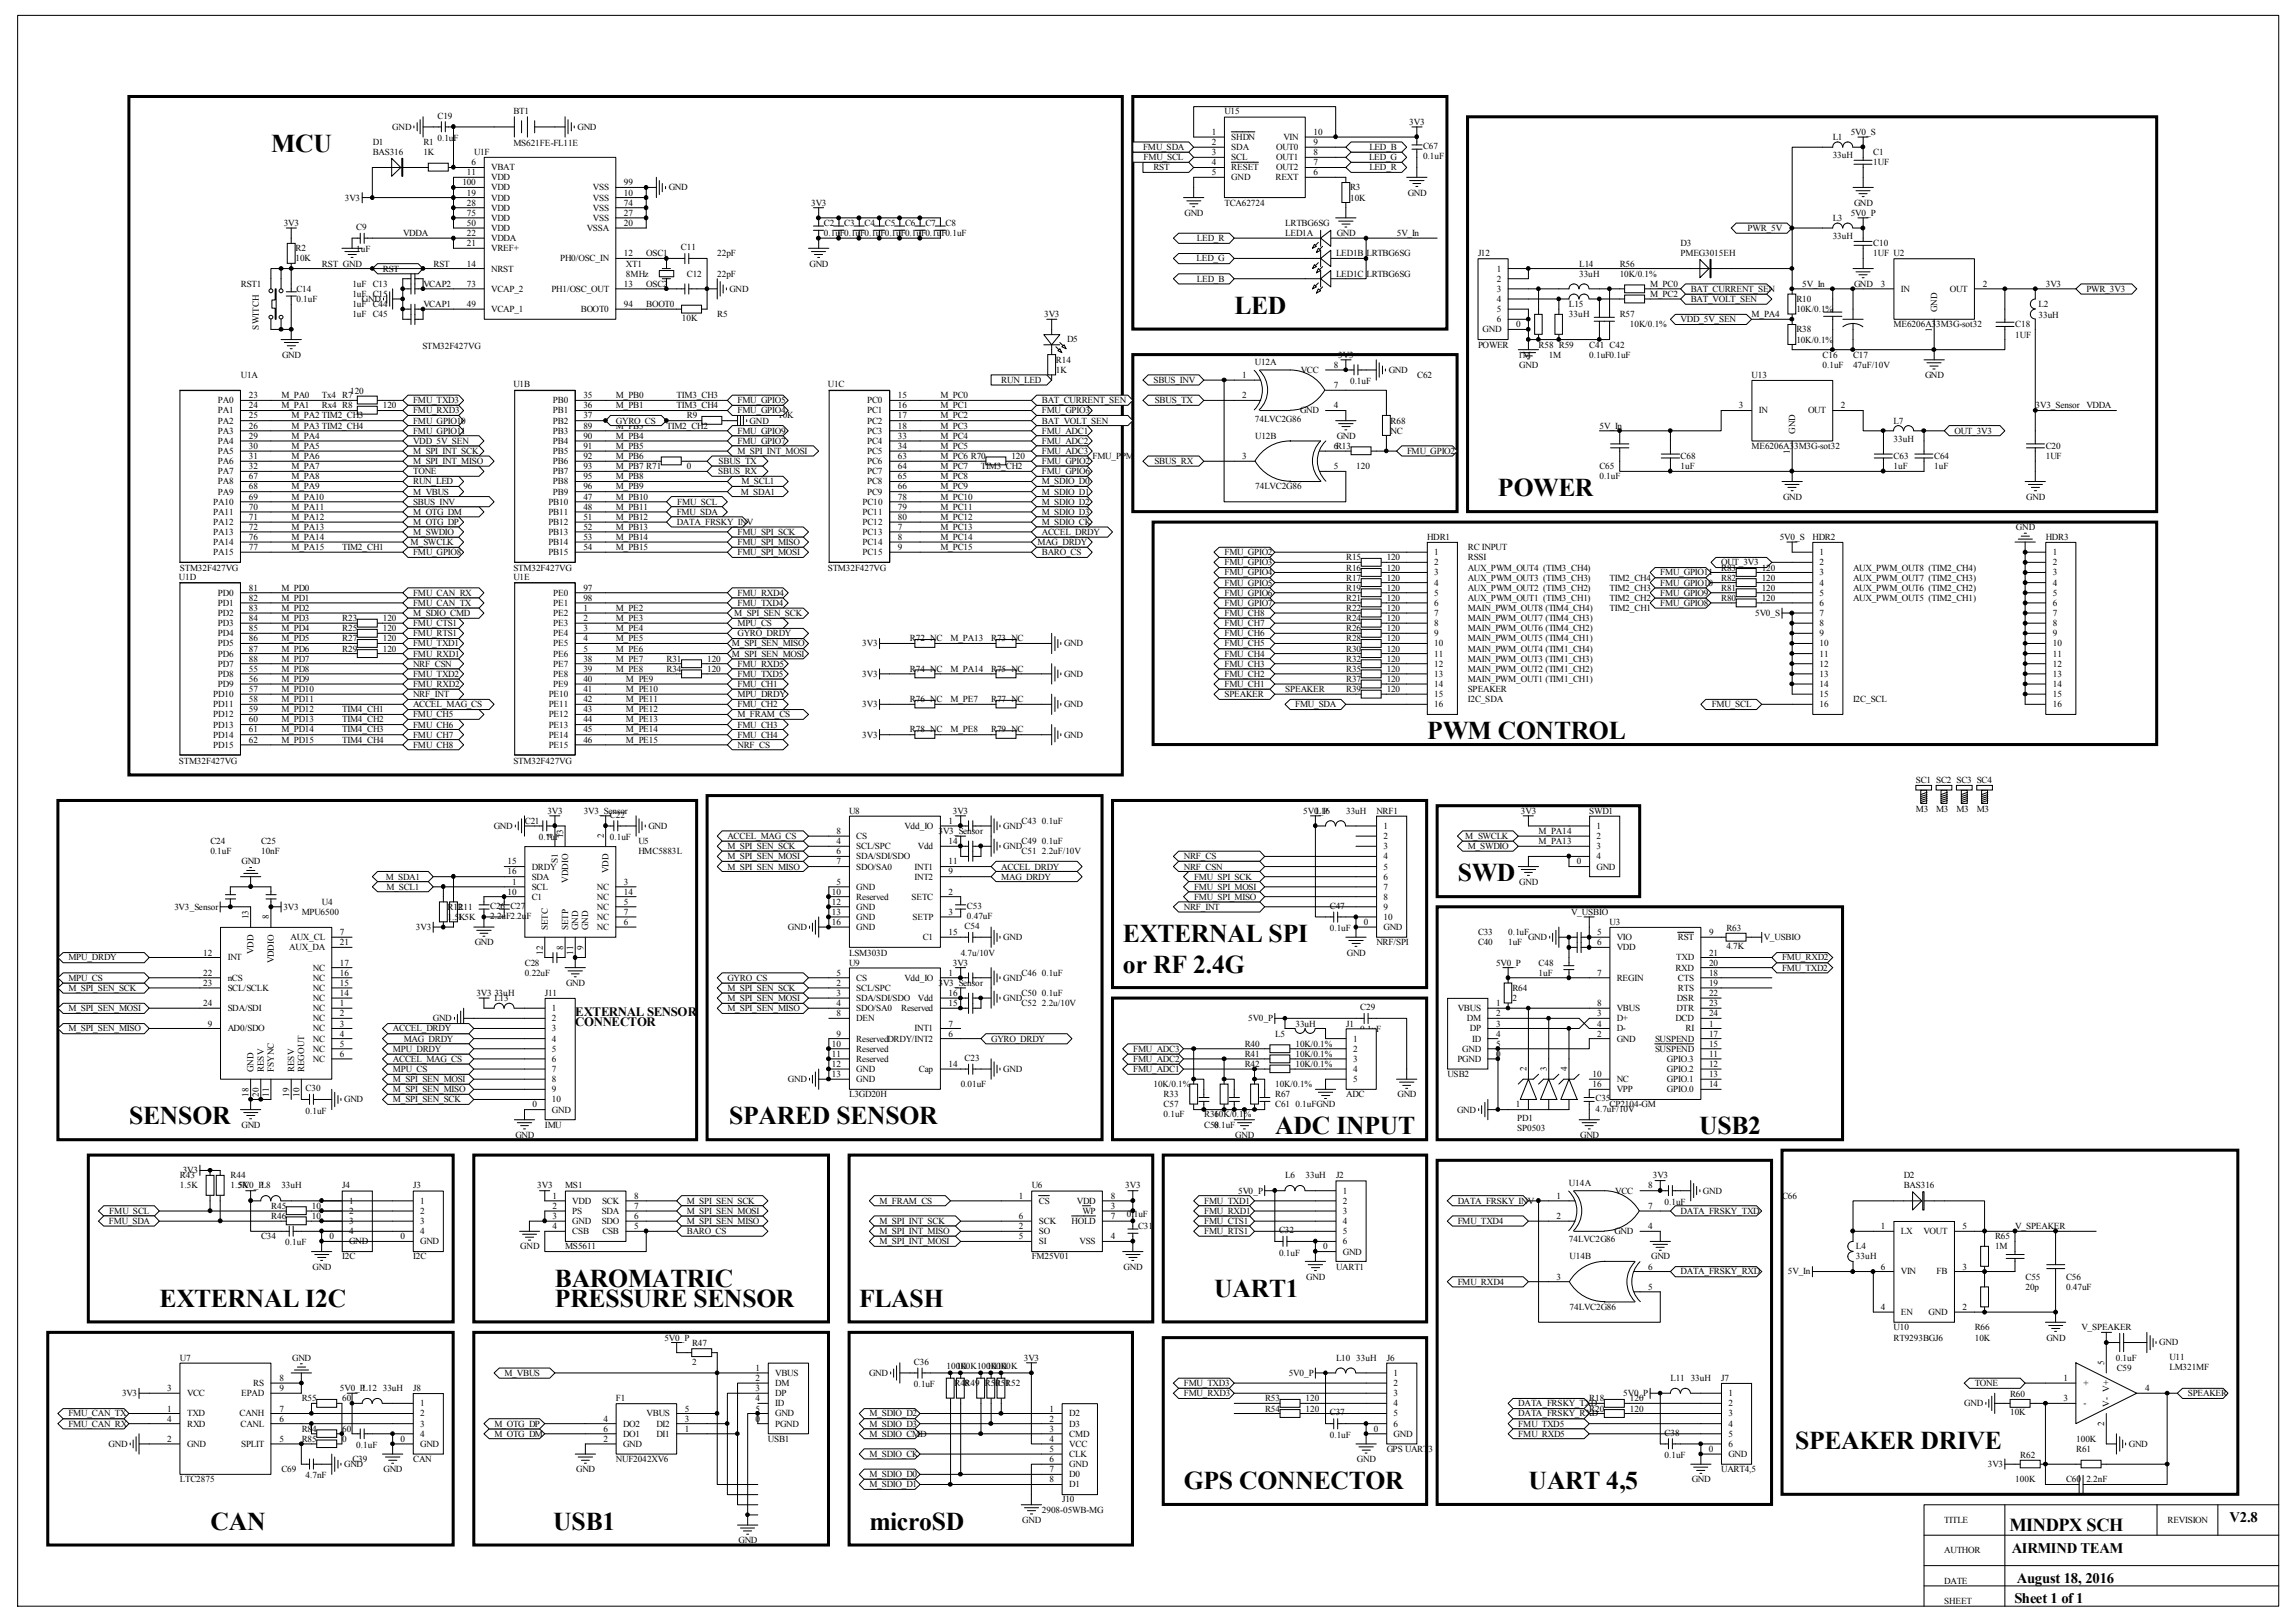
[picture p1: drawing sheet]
<svg xmlns="http://www.w3.org/2000/svg" width="297mm" height="210mm" viewBox="0 0 297 210" stroke-linecap="round" stroke-linejoin="round" font-family="sans-serif">
<defs><g id="words">
<g font-size="3.3">
<text x="35.1" y="19.6">MCU</text>
<text x="159.7" y="40.6">LED</text>
<text x="193.8" y="64.2">POWER</text>
<text x="184.7" y="95.7">PWM CONTROL</text>
<text x="188.6" y="114">SWD</text>
<text x="145.3" y="121.9">EXTERNAL SPI</text>
<text x="145.3" y="125.9">or RF 2.4G</text>
<text x="16.7" y="145.5">SENSOR</text>
<text x="94.3" y="145.5">SPARED SENSOR</text>
<text x="165" y="146.8">ADC INPUT</text>
<text x="219.8" y="146.8">USB2</text>
<text x="71.8" y="166.5">BAROMATRIC</text>
<text x="157.1" y="167.8">UART1</text>
<text x="20.7" y="169.1">EXTERNAL I2C</text>
<text x="71.8" y="169.1">PRESSURE SENSOR</text>
<text x="111.2" y="169.1">FLASH</text>
<text x="232.2" y="187.5">SPEAKER DRIVE</text>
<text x="27.2" y="198">CAN</text>
<text x="71.6" y="198">USB1</text>
<text x="112.5" y="198">microSD</text>
<text x="153.2" y="192.7">GPS CONNECTOR</text>
<text x="197.7" y="192.7">UART 4,5</text>
</g>
<text font-size="2.4" x="260" y="198.2">MINDPX SCH</text>
<g font-size="1.9">
<text x="288.5" y="197">V2.8</text>
<text x="260.3" y="200.9">AIRMIND TEAM</text>
<text x="260.6" y="207.5">Sheet 1 of 1</text>
<text x="260.9" y="204.9">August 18, 2016</text>
</g>
<g font-size="1.7">
<text x="74.4" y="131.5">EXTERNAL SENSOR</text>
<text x="74.4" y="132.8">CONNECTOR</text>
</g>
<g font-size="1.2">
<text x="50.8" y="16.8">GND</text>
<text x="56.6" y="15.4">C19</text>
<text x="66.4" y="14.7">BT1</text>
<text x="74.7" y="16.8">GND</text>
<text x="156.8" y="17.4">1</text>
<text x="158.4" y="14.8">U15</text>
<text x="169.9" y="17.4">10</text>
<text x="182.3" y="16.1">3V3</text>
<text x="239.4" y="17.4">5V0_S</text>
<text x="48.2" y="18.8">D1</text>
<text x="48.2" y="20.1">BAS316</text>
<text x="54.8" y="18.8">R1</text>
<text x="54.8" y="20.1">1K</text>
<text x="56.6" y="18.2">0.1uF</text>
<text x="60.4" y="22.7">11</text>
<text x="61" y="21.4">6</text>
<text x="61.3" y="20.1">U1F</text>
<text x="63.5" y="22.1">VBAT</text>
<text x="63.5" y="23.3">VDD</text>
<text x="66.4" y="18.9">MS621FE-FL11E</text>
<text x="147.9" y="19.4">FMU_SDA</text>
<text x="148" y="20.7">FMU_SCL</text>
<text x="149.2" y="22.1">RST</text>
<text x="156.8" y="18.8">2</text>
<text x="156.8" y="20.1">3</text>
<text x="156.8" y="21.4">4</text>
<text x="156.8" y="22.7">5</text>
<text x="159.3" y="18.1">SHDN</text>
<text x="159.3" y="19.4">SDA</text>
<text x="159.3" y="20.7">SCL</text>
<text x="159.3" y="22.1">RESET</text>
<text x="159.3" y="23.3">GND</text>
<text x="165" y="23.3">REXT</text>
<text x="165.1" y="22.1">OUT2</text>
<text x="165.1" y="20.7">OUT1</text>
<text x="165.1" y="19.4">OUT0</text>
<text x="166" y="18.1">VIN</text>
<text x="169.9" y="22.7">6</text>
<text x="169.9" y="21.4">7</text>
<text x="169.9" y="20.1">8</text>
<text x="169.9" y="18.8">9</text>
<text x="177.1" y="20.7">LED_G</text>
<text x="177.2" y="22.1">LED_R</text>
<text x="177.2" y="19.4">LED_B</text>
<text x="184.1" y="20.6">0.1uF</text>
<text x="184.1" y="19.3">C67</text>
<text x="237.1" y="18.1">L1</text>
<text x="237.1" y="20.4">33uH</text>
<text x="242.4" y="20.1">C1</text>
<text x="242.4" y="21.4">1UF</text>
<text x="36.7" y="29.3">3V3</text>
<text x="44.6" y="26">3V3</text>
<text x="46.1" y="29.8">C9</text>
<text x="59.8" y="24">100</text>
<text x="60.4" y="25.3">19</text>
<text x="60.4" y="26.6">28</text>
<text x="60.4" y="27.9">75</text>
<text x="60.4" y="29.3">50</text>
<text x="63.5" y="26">VDD</text>
<text x="63.5" y="27.3">VDD</text>
<text x="63.5" y="24.6">VDD</text>
<text x="63.5" y="28.6">VDD</text>
<text x="63.5" y="29.9">VDD</text>
<text x="75.9" y="29.9">VSSA</text>
<text x="76.7" y="26">VSS</text>
<text x="76.7" y="28.6">VSS</text>
<text x="76.7" y="24.6">VSS</text>
<text x="76.7" y="27.3">VSS</text>
<text x="80.7" y="25.3">10</text>
<text x="80.7" y="27.9">27</text>
<text x="80.7" y="24">99</text>
<text x="80.7" y="26.6">74</text>
<text x="80.7" y="29.3">20</text>
<text x="86.5" y="24.6">GND</text>
<text x="104.9" y="26.6">3V3</text>
<text x="106.6" y="29.3">C2</text>
<text x="109.2" y="29.3">C3</text>
<text x="111.8" y="29.3">C4</text>
<text x="114.5" y="29.3">C5</text>
<text x="117.1" y="29.3">C6</text>
<text x="119.7" y="29.3">C7</text>
<text x="122.3" y="29.3">C8</text>
<text x="153.2" y="27.9">GND</text>
<text x="158.4" y="26.6">TCA62724</text>
<text x="166.3" y="29.3">LRTBG6SG</text>
<text x="174.7" y="26">10K</text>
<text x="174.7" y="24.6">R3</text>
<text x="182.1" y="25.3">GND</text>
<text x="226.1" y="29.9">PWR_5V</text>
<text x="237.1" y="28.6">L3</text>
<text x="239.4" y="27.9">5V0_P</text>
<text x="239.9" y="26.6">GND</text>
<text x="38.2" y="33.8">10K</text>
<text x="38.2" y="32.5">R2</text>
<text x="41.7" y="34.5">RST GND</text>
<text x="46.1" y="32.6">1uF</text>
<text x="49.5" y="35.1">RST</text>
<text x="52.2" y="30.6">VDDA</text>
<text x="56.1" y="34.5">RST</text>
<text x="60.4" y="34.5">14</text>
<text x="60.4" y="31.9">21</text>
<text x="60.4" y="30.6">22</text>
<text x="63.5" y="35.1">NRST</text>
<text x="63.5" y="32.5">VREF+</text>
<text x="63.5" y="31.2">VDDA</text>
<text x="72.5" y="33.8">PH0/OSC_IN</text>
<text x="80.7" y="33.2">12</text>
<text x="81" y="35.8">8MHz</text>
<text x="81" y="34.5">XT1</text>
<text x="83.6" y="33.2">OSC1</text>
<text x="88.1" y="32.4">C11</text>
<text x="88.9" y="35.8">C12</text>
<text x="92.8" y="35.8">22pF</text>
<text x="92.8" y="33.2">22pF</text>
<text x="104.7" y="34.5">GND</text>
<text x="106.6" y="30.6">0.1uF0.1uF0.1uF0.1uF0.1uF0.1uF0.1uF</text>
<text x="154.8" y="33.8">LED_G</text>
<text x="154.9" y="31.2">LED_R</text>
<text x="166.3" y="30.6">LED1A</text>
<text x="172.8" y="33.2">LED1B LRTBG6SG</text>
<text x="172.8" y="35.8">LED1C LRTBG6SG</text>
<text x="172.9" y="30.6">GND</text>
<text x="180.7" y="30.6">5V_In</text>
<text x="191.2" y="33.2">J12</text>
<text x="193.6" y="35.1">1</text>
<text x="204.3" y="34.5">L14</text>
<text x="204.3" y="35.8">33uH</text>
<text x="209.5" y="34.5">R56</text>
<text x="209.5" y="35.8">10K/0.1%</text>
<text x="217.4" y="31.9">D3</text>
<text x="217.4" y="33.2">PMEG3015EH</text>
<text x="237.1" y="30.9">33uH</text>
<text x="242.4" y="31.9">C10</text>
<text x="242.4" y="33.2">1UF U2</text>
<text x="31.2" y="37.1">RST1</text>
<text x="38.4" y="39.1">0.1uF</text>
<text x="38.4" y="37.8">C14</text>
<text x="45.6" y="37.1">1uF C13</text>
<text x="45.6" y="38.4">1uF C15</text>
<text x="45.6" y="39.8">1uF C44</text>
<text x="45.6" y="41.1">1uF C45</text>
<text x="46.8" y="39.1">GND</text>
<text x="54.8" y="39.8">VCAP1</text>
<text x="54.8" y="37.1">VCAP2</text>
<text x="60.4" y="37.1">73</text>
<text x="60.4" y="39.8">49</text>
<text x="63.5" y="37.8">VCAP_2</text>
<text x="63.5" y="40.4">VCAP_1</text>
<text x="71.3" y="37.8">PH1/OSC_OUT</text>
<text x="75.1" y="40.4">BOOT0</text>
<text x="80.7" y="39.8">94</text>
<text x="80.7" y="37.1">13</text>
<text x="83.6" y="37.1">OSC2</text>
<text x="83.6" y="39.8">BOOT0</text>
<text x="88.2" y="41.6">10K</text>
<text x="92.8" y="41.1">R5</text>
<text x="94.4" y="37.8">GND</text>
<text x="135.1" y="41.1">3V3</text>
<text x="154.9" y="36.4">LED_B</text>
<text x="193.6" y="36.4">2</text>
<text x="193.6" y="37.8">3</text>
<text x="193.6" y="39.1">4</text>
<text x="193.6" y="40.4">5</text>
<text x="193.6" y="41.7">6</text>
<text x="203" y="39.8">L15</text>
<text x="203" y="41.1">33uH</text>
<text x="209.5" y="41.1">R57</text>
<text x="213.5" y="37.1">M_PC0</text>
<text x="213.5" y="38.4">M_PC2</text>
<text x="217.4" y="41.7">VDD_5V_SEN</text>
<text x="218.7" y="39.1">BAT_VOLT_SEN</text>
<text x="218.7" y="37.8">BAT_CURRENT_SEN</text>
<text x="226.6" y="41.1">M_PA4</text>
<text x="232.4" y="39.1">R10</text>
<text x="232.4" y="40.4">10K/0.1%</text>
<text x="233.2" y="37.1">5V_In</text>
<text x="239.9" y="37.1">GND</text>
<text x="243.3" y="37.1">3</text>
<text x="245.9" y="37.8">IN</text>
<text x="250.6" y="40.4" transform="rotate(-90 250.6 40.4)">GND</text>
<text x="252.3" y="37.8">OUT</text>
<text x="256.5" y="37.1">2</text>
<text x="263.7" y="39.8">L2</text>
<text x="263.7" y="41.1">33uH</text>
<text x="264.7" y="37.1">3V3</text>
<text x="269.9" y="37.8">PWR_3V3</text>
<text x="33.5" y="42.7" transform="rotate(-90 33.5 42.7)">SWITCH</text>
<text x="36.5" y="46.3">GND</text>
<text x="54.6" y="45.1">STM32F427VG</text>
<text x="136.6" y="46.9">R14</text>
<text x="138" y="44.2">D5</text>
<text x="162.3" y="47.2">U12A</text>
<text x="172.5" y="47.6">8</text>
<text x="173.1" y="46.3">3V3</text>
<text x="191.2" y="45">POWER</text>
<text x="191.8" y="43">GND</text>
<text x="196.2" y="42.4">0</text>
<text x="196.4" y="46.3">1M</text>
<text x="196.6" y="47.6">GND</text>
<text x="199" y="45">R58 R59</text>
<text x="200.4" y="46.3">1M</text>
<text x="205.6" y="46.3">0.1uF0.1uF</text>
<text x="205.6" y="45">C41 C42</text>
<text x="210.9" y="42.4">10K/0.1%</text>
<text x="232.4" y="43">R38</text>
<text x="232.4" y="44.3">10K/0.1%</text>
<text x="235.8" y="46.3">C16</text>
<text x="235.8" y="47.6">0.1uF</text>
<text x="239.7" y="46.3">C17</text>
<text x="239.7" y="47.6">47uF/10V</text>
<text x="245" y="42.4">ME6206A33M3G-sot32</text>
<text x="249.9" y="43" transform="rotate(-90 249.9 43)">1</text>
<text x="260.7" y="42.4">C18</text>
<text x="260.7" y="43.7">1UF</text>
<text x="28.2" y="52.2">PA0</text>
<text x="28.2" y="53.5">PA1</text>
<text x="31.2" y="48.9">U1A</text>
<text x="32.2" y="51.5">23</text>
<text x="32.2" y="52.8">24</text>
<text x="36.4" y="51.5">M_PA0</text>
<text x="36.4" y="52.8">M_PA1</text>
<text x="41.7" y="51.5">Tx4 R7</text>
<text x="41.7" y="52.8">Rx4 R8</text>
<text x="45.3" y="51">120</text>
<text x="49.5" y="52.8">120</text>
<text x="53.5" y="52.2">FMU_TXD3</text>
<text x="53.5" y="53.5">FMU_RXD3</text>
<text x="66.4" y="50.1">U1B</text>
<text x="71.5" y="52.2">PB0</text>
<text x="71.5" y="53.5">PB1</text>
<text x="75.5" y="51.5">35</text>
<text x="75.5" y="52.8">36</text>
<text x="79.7" y="52.8">M_PB1</text>
<text x="79.7" y="51.5">M_PB0</text>
<text x="87.5" y="51.5">TIM3_CH3</text>
<text x="87.5" y="52.8">TIM3_CH4</text>
<text x="95.4" y="53.5">FMU_GPIO4</text>
<text x="95.4" y="52.2">FMU_GPIO5</text>
<text x="107.1" y="50.1">U1C</text>
<text x="112.2" y="52.2">PC0</text>
<text x="112.2" y="53.5">PC1</text>
<text x="116.2" y="51.5">15</text>
<text x="116.2" y="52.8">16</text>
<text x="121.7" y="51.5">M_PC0</text>
<text x="121.7" y="52.8">M_PC1</text>
<text x="129.5" y="49.6">RUN_LED</text>
<text x="134.8" y="53.5">FMU_GPIO3</text>
<text x="134.8" y="52.2">BAT_CURRENT_SEN</text>
<text x="136.6" y="48.3">1K</text>
<text x="149.2" y="49.6">SBUS_INV</text>
<text x="149.4" y="52.2">SBUS_TX</text>
<text x="160.7" y="48.9">1</text>
<text x="160.7" y="51.5">2</text>
<text x="168.2" y="53.5">GND</text>
<text x="168.3" y="48.3">VCC</text>
<text x="172.5" y="50.2">7</text>
<text x="172.5" y="52.8">4</text>
<text x="174.7" y="49.7">0.1uF</text>
<text x="179.7" y="48.3">GND</text>
<text x="183.3" y="48.9">C62</text>
<text x="225" y="52.8">3</text>
<text x="226.6" y="48.9">U13</text>
<text x="227.5" y="53.5">IN</text>
<text x="233.9" y="53.5">OUT</text>
<text x="238.2" y="52.8">2</text>
<text x="249" y="48.9">GND</text>
<text x="263.4" y="52.8">3V3_Sensor VDDA</text>
<text x="28.2" y="54.8">PA2</text>
<text x="28.2" y="56.1">PA3</text>
<text x="28.2" y="57.4">PA4</text>
<text x="28.2" y="58.8">PA5</text>
<text x="32.2" y="54.1">25</text>
<text x="32.2" y="55.5">26</text>
<text x="32.2" y="56.8">29</text>
<text x="32.2" y="58.1">30</text>
<text x="32.2" y="59.4">31</text>
<text x="37.7" y="55.5">M_PA3 TIM2_CH4</text>
<text x="37.7" y="58.1">M_PA5</text>
<text x="37.7" y="59.4">M_PA6</text>
<text x="37.7" y="54.1">M_PA2 TIM2_CH3</text>
<text x="37.7" y="56.8">M_PA4</text>
<text x="53.5" y="58.8">M_SPI_INT_SCK</text>
<text x="53.5" y="57.4">VDD_5V_SEN</text>
<text x="53.5" y="54.8">FMU_GPIO10</text>
<text x="53.5" y="56.1">FMU_GPIO11</text>
<text x="71.5" y="54.8">PB2</text>
<text x="71.5" y="56.1">PB3</text>
<text x="71.5" y="57.4">PB4</text>
<text x="71.5" y="58.8">PB5</text>
<text x="75.5" y="54.1">37</text>
<text x="75.5" y="55.5">89</text>
<text x="75.5" y="56.8">90</text>
<text x="75.5" y="58.1">91</text>
<text x="75.5" y="59.4">92</text>
<text x="79.7" y="59.4">M_PB6</text>
<text x="79.7" y="58.1">M_PB5</text>
<text x="79.7" y="55.5">M_PB3</text>
<text x="79.7" y="54.8">GYRO_CS</text>
<text x="79.7" y="56.8">M_PB4</text>
<text x="86.2" y="55.5">TIM2_CH2</text>
<text x="88.9" y="54.1">R9</text>
<text x="95.4" y="57.4">FMU_GPIO7</text>
<text x="95.4" y="56.1">FMU_GPIO9</text>
<text x="95.4" y="58.8">M_SPI_INT_MOSI</text>
<text x="97" y="54.8">GND</text>
<text x="100.7" y="54.1">10K</text>
<text x="112.2" y="54.8">PC2</text>
<text x="112.2" y="56.1">PC3</text>
<text x="112.2" y="57.4">PC4</text>
<text x="112.2" y="58.8">PC5</text>
<text x="116.2" y="54.1">17</text>
<text x="116.2" y="55.5">18</text>
<text x="116.2" y="56.8">33</text>
<text x="116.2" y="58.1">34</text>
<text x="116.2" y="59.4">63</text>
<text x="121.7" y="55.5">M_PC3</text>
<text x="121.7" y="56.8">M_PC4</text>
<text x="121.7" y="58.1">M_PC5</text>
<text x="121.7" y="54.1">M_PC2</text>
<text x="121.7" y="59.4">M_PC6 R70</text>
<text x="130.8" y="59.4">120</text>
<text x="134.8" y="56.1">FMU_ADC1</text>
<text x="134.8" y="57.4">FMU_ADC2</text>
<text x="134.8" y="58.8">FMU_ADC3</text>
<text x="134.8" y="54.8">BAT_VOLT_SEN</text>
<text x="141.3" y="59.4">FMU_PPM</text>
<text x="160.7" y="59.4">3</text>
<text x="162.3" y="54.6">74LVC2G86</text>
<text x="162.4" y="56.8">U12B</text>
<text x="172.5" y="58.1">6R13</text>
<text x="172.9" y="56.8">GND</text>
<text x="179.9" y="56.1">NC</text>
<text x="179.9" y="54.8">R68</text>
<text x="182" y="58.8">FMU_GPIO2</text>
<text x="206.9" y="55.5">5V_In</text>
<text x="217.4" y="59.4">C68</text>
<text x="226.6" y="58.1">ME6206A33M3G-sot32</text>
<text x="231.6" y="58.7" transform="rotate(-90 231.6 58.7)">1</text>
<text x="232.2" y="56.2" transform="rotate(-90 232.2 56.2)">GND</text>
<text x="245" y="59.4">C63</text>
<text x="245" y="54.8">L7</text>
<text x="245" y="57.2">33uH</text>
<text x="250.2" y="59.4">C64</text>
<text x="252.9" y="56.1">OUT_3V3</text>
<text x="264.7" y="58.1">C20</text>
<text x="264.7" y="59.4">1UF</text>
<text x="27.6" y="65.3">PA10</text>
<text x="28.2" y="60.1">PA6</text>
<text x="28.2" y="61.4">PA7</text>
<text x="28.2" y="62.7">PA8</text>
<text x="28.2" y="64">PA9</text>
<text x="32.2" y="60.7">32</text>
<text x="32.2" y="62">67</text>
<text x="32.2" y="63.3">68</text>
<text x="32.2" y="64.6">69</text>
<text x="32.2" y="66">70</text>
<text x="37.7" y="62">M_PA8</text>
<text x="37.7" y="64.6">M_PA10</text>
<text x="37.7" y="60.7">M_PA7</text>
<text x="37.7" y="63.3">M_PA9</text>
<text x="37.7" y="66">M_PA11</text>
<text x="53.5" y="60.1">M_SPI_INT_MISO</text>
<text x="53.5" y="64">M_VBUS</text>
<text x="53.5" y="62.7">RUN_LED</text>
<text x="53.5" y="65.3">SBUS_INV</text>
<text x="53.5" y="61.4">TONE</text>
<text x="70.9" y="65.3">PB10</text>
<text x="71.5" y="60.1">PB6</text>
<text x="71.5" y="61.4">PB7</text>
<text x="71.5" y="62.7">PB8</text>
<text x="71.5" y="64">PB9</text>
<text x="75.5" y="64.6">47</text>
<text x="75.5" y="66">48</text>
<text x="75.5" y="60.7">93</text>
<text x="75.5" y="62">95</text>
<text x="75.5" y="63.3">96</text>
<text x="79.7" y="62">M_PB8</text>
<text x="79.7" y="63.3">M_PB9</text>
<text x="79.7" y="60.7">M_PB7 R71</text>
<text x="79.7" y="64.6">M_PB10</text>
<text x="79.7" y="66">M_PB11</text>
<text x="87.6" y="65.3">FMU_SCL</text>
<text x="88.9" y="60.7">0</text>
<text x="92.9" y="61.4">SBUS_RX</text>
<text x="93" y="60.1">SBUS_TX</text>
<text x="95.8" y="64">M_SDA1</text>
<text x="95.9" y="62.7">M_SCL1</text>
<text x="111.6" y="65.3">PC10</text>
<text x="112.2" y="60.1">PC6</text>
<text x="112.2" y="61.4">PC7</text>
<text x="112.2" y="62.7">PC8</text>
<text x="112.2" y="64">PC9</text>
<text x="116.2" y="60.7">64</text>
<text x="116.2" y="62">65</text>
<text x="116.2" y="63.3">66</text>
<text x="116.2" y="64.6">78</text>
<text x="116.2" y="66">79</text>
<text x="121.7" y="62">M_PC8</text>
<text x="121.7" y="63.3">M_PC9</text>
<text x="121.7" y="64.6">M_PC10</text>
<text x="121.7" y="66">M_PC11</text>
<text x="121.7" y="60.7">M_PC7</text>
<text x="126.9" y="60.7">TIM3_CH2</text>
<text x="134.8" y="62.7">M_SDIO_D0</text>
<text x="134.8" y="64">M_SDIO_D1</text>
<text x="134.8" y="65.3">M_SDIO_D2</text>
<text x="134.8" y="60.1">FMU_GPIO2</text>
<text x="134.8" y="61.4">FMU_GPIO6</text>
<text x="149.3" y="60.1">SBUS_RX</text>
<text x="162.4" y="63.3">74LVC2G86</text>
<text x="172.5" y="60.7">5</text>
<text x="175.5" y="60.7">120</text>
<text x="206.9" y="60.7">C65</text>
<text x="206.9" y="62">0.1uF</text>
<text x="217.4" y="60.7">1uF</text>
<text x="230.7" y="64.6">GND</text>
<text x="245" y="60.7">1uF</text>
<text x="250.2" y="60.7">1uF</text>
<text x="262.1" y="64.6">GND</text>
<text x="27.6" y="66.6">PA11</text>
<text x="27.6" y="67.9">PA12</text>
<text x="27.6" y="69.3">PA13</text>
<text x="27.6" y="70.5">PA14</text>
<text x="27.6" y="71.8">PA15</text>
<text x="32.2" y="67.3">71</text>
<text x="32.2" y="68.6">72</text>
<text x="32.2" y="69.9">76</text>
<text x="32.2" y="71.2">77</text>
<text x="37.7" y="68.6">M_PA13</text>
<text x="37.7" y="69.9">M_PA14</text>
<text x="37.7" y="67.3">M_PA12</text>
<text x="37.7" y="71.2">M_PA15</text>
<text x="44.3" y="71.2">TIM2_CH1</text>
<text x="53.1" y="70.5">M_SWCLK</text>
<text x="53.5" y="66.6">M_OTG_DM</text>
<text x="53.5" y="67.9">M_OTG_DP</text>
<text x="53.5" y="71.8">FMU_GPIO8</text>
<text x="53.5" y="69.3">M_SWDIO</text>
<text x="70.9" y="66.6">PB11</text>
<text x="70.9" y="67.9">PB12</text>
<text x="70.9" y="69.3">PB13</text>
<text x="70.9" y="70.5">PB14</text>
<text x="70.9" y="71.8">PB15</text>
<text x="75.5" y="67.3">51</text>
<text x="75.5" y="68.6">52</text>
<text x="75.5" y="69.9">53</text>
<text x="75.5" y="71.2">54</text>
<text x="79.7" y="68.6">M_PB13</text>
<text x="79.7" y="69.9">M_PB14</text>
<text x="79.7" y="71.2">M_PB15</text>
<text x="79.7" y="67.3">M_PB12</text>
<text x="87.5" y="66.6">FMU_SDA</text>
<text x="87.5" y="67.9">DATA_FRSKY_INV</text>
<text x="95.4" y="69.3">FMU_SPI_SCK</text>
<text x="95.4" y="70.5">FMU_SPI_MISO</text>
<text x="95.4" y="71.8">FMU_SPI_MOSI</text>
<text x="111.6" y="69.3">PC13</text>
<text x="111.6" y="70.5">PC14</text>
<text x="111.6" y="71.8">PC15</text>
<text x="111.6" y="66.6">PC11</text>
<text x="111.6" y="67.9">PC12</text>
<text x="116.2" y="68.6">7</text>
<text x="116.2" y="69.9">8</text>
<text x="116.2" y="71.2">9</text>
<text x="116.2" y="67.3">80</text>
<text x="121.7" y="67.3">M_PC12</text>
<text x="121.7" y="69.9">M_PC14</text>
<text x="121.7" y="71.2">M_PC15</text>
<text x="121.7" y="68.6">M_PC13</text>
<text x="134.2" y="70.5">MAG_DRDY</text>
<text x="134.8" y="66.6">M_SDIO_D3</text>
<text x="134.8" y="67.9">M_SDIO_CK</text>
<text x="134.8" y="71.8">BARO_CS</text>
<text x="134.8" y="69.3">ACCEL_DRDY</text>
<text x="158.4" y="71.8">FMU_GPIO2</text>
<text x="184.7" y="69.9">HDR1</text>
<text x="185.5" y="71.8">1</text>
<text x="189.9" y="71.2">RC INPUT</text>
<text x="230.2" y="69.9">5V0_S</text>
<text x="234.5" y="69.9">HDR2</text>
<text x="235.4" y="71.8">1</text>
<text x="260.8" y="68.6">GND</text>
<text x="264.7" y="69.9">HDR3</text>
<text x="265.6" y="71.8">1</text>
<text x="23.2" y="75">U1D</text>
<text x="23.3" y="73.8">STM32F427VG</text>
<text x="28.2" y="77.1">PD0</text>
<text x="32.2" y="76.5">81</text>
<text x="32.2" y="77.8">82</text>
<text x="36.4" y="76.5">M_PD0</text>
<text x="36.4" y="77.8">M_PD1</text>
<text x="53.5" y="77.1">FMU_CAN_RX</text>
<text x="66.4" y="74">STM32F427VG</text>
<text x="66.4" y="75">U1E</text>
<text x="71.6" y="77.1">PE0</text>
<text x="75.5" y="76.5">97</text>
<text x="75.5" y="77.8">98</text>
<text x="95.4" y="77.1">FMU_RXD4</text>
<text x="107.1" y="74">STM32F427VG</text>
<text x="158.4" y="75.8">FMU_GPIO5</text>
<text x="158.4" y="73.2">FMU_GPIO3</text>
<text x="158.4" y="74.5">FMU_GPIO4</text>
<text x="158.4" y="77.1">FMU_GPIO6</text>
<text x="174.2" y="76.5">R19</text>
<text x="174.2" y="75.1">R17</text>
<text x="174.2" y="73.8">R16</text>
<text x="174.2" y="72.5">R15</text>
<text x="174.2" y="77.8">R21</text>
<text x="179.4" y="76.5">120</text>
<text x="179.4" y="75.1">120</text>
<text x="179.4" y="73.8">120</text>
<text x="179.4" y="72.5">120</text>
<text x="179.4" y="77.8">120</text>
<text x="185.5" y="73.2">2</text>
<text x="185.5" y="74.5">3</text>
<text x="185.5" y="75.8">4</text>
<text x="185.5" y="77.1">5</text>
<text x="189.9" y="77.8">AUX_PWM_OUT1 (TIM3_CH1)</text>
<text x="189.9" y="76.5">AUX_PWM_OUT2 (TIM3_CH2)</text>
<text x="189.9" y="75.1">AUX_PWM_OUT3 (TIM3_CH3)</text>
<text x="189.9" y="73.8">AUX_PWM_OUT4 (TIM3_CH4)</text>
<text x="189.9" y="72.5">RSSI</text>
<text x="208.2" y="77.8">TIM2_CH2</text>
<text x="208.2" y="76.5">TIM2_CH3</text>
<text x="208.2" y="75.1">TIM2_CH4</text>
<text x="214.8" y="77.1">FMU_GPIO9</text>
<text x="214.8" y="75.8">FMU_GPIO10</text>
<text x="214.8" y="74.5">FMU_GPIO11</text>
<text x="222.7" y="73.2">OUT_3V3</text>
<text x="222.7" y="77.8">R80</text>
<text x="222.7" y="76.5">R81</text>
<text x="222.7" y="75.1">R82</text>
<text x="222.7" y="73.8">R83</text>
<text x="227.9" y="77.8">120</text>
<text x="227.9" y="76.5">120</text>
<text x="227.9" y="75.1">120</text>
<text x="227.9" y="73.8">120</text>
<text x="235.4" y="73.2">2</text>
<text x="235.4" y="74.5">3</text>
<text x="235.4" y="75.8">4</text>
<text x="235.4" y="77.1">5</text>
<text x="239.7" y="77.8">AUX_PWM_OUT5 (TIM2_CH1)</text>
<text x="239.7" y="76.5">AUX_PWM_OUT6 (TIM2_CH2)</text>
<text x="239.7" y="75.1">AUX_PWM_OUT7 (TIM2_CH3)</text>
<text x="239.7" y="73.8">AUX_PWM_OUT8 (TIM2_CH4)</text>
<text x="265.6" y="73.2">2</text>
<text x="265.6" y="74.5">3</text>
<text x="265.6" y="75.8">4</text>
<text x="265.6" y="77.1">5</text>
<text x="28.2" y="78.4">PD1</text>
<text x="28.2" y="79.7">PD2</text>
<text x="28.2" y="81">PD3</text>
<text x="28.2" y="82.3">PD4</text>
<text x="28.2" y="83.7">PD5</text>
<text x="32.2" y="79.1">83</text>
<text x="32.2" y="80.4">84</text>
<text x="32.2" y="81.7">85</text>
<text x="32.2" y="83">86</text>
<text x="36.4" y="79.1">M_PD2</text>
<text x="36.4" y="80.4">M_PD3</text>
<text x="36.4" y="81.7">M_PD4</text>
<text x="36.4" y="83">M_PD5</text>
<text x="44.3" y="80.4">R23</text>
<text x="44.3" y="81.7">R25</text>
<text x="44.3" y="83">R27</text>
<text x="49.5" y="80.4">120</text>
<text x="49.5" y="81.7">120</text>
<text x="49.5" y="83">120</text>
<text x="53.5" y="78.4">FMU_CAN_TX</text>
<text x="53.5" y="79.7">M_SDIO_CMD</text>
<text x="53.5" y="81">FMU_CTS1</text>
<text x="53.5" y="82.3">FMU_RTS1</text>
<text x="53.5" y="83.7">FMU_TXD1</text>
<text x="71.6" y="79.7">PE2</text>
<text x="71.6" y="81">PE3</text>
<text x="71.6" y="82.3">PE4</text>
<text x="71.6" y="83.7">PE5</text>
<text x="71.6" y="78.4">PE1</text>
<text x="75.5" y="79.1">1</text>
<text x="75.5" y="80.4">2</text>
<text x="75.5" y="81.7">3</text>
<text x="75.5" y="83">4</text>
<text x="79.7" y="80.4">M_PE3</text>
<text x="79.7" y="79.1">M_PE2</text>
<text x="79.7" y="81.7">M_PE4</text>
<text x="79.7" y="83">M_PE5</text>
<text x="94.7" y="83.7">M_SPI_SEN_MISO</text>
<text x="95" y="79.7">M_SPI_SEN_SCK</text>
<text x="95.4" y="81">MPU_CS</text>
<text x="95.4" y="78.4">FMU_TXD4</text>
<text x="95.4" y="82.3">GYRO_DRDY</text>
<text x="111.5" y="83.7">3V3</text>
<text x="117.7" y="83">R72 NC</text>
<text x="123" y="83">M_PA13</text>
<text x="128.2" y="83">R73 NC</text>
<text x="137.7" y="83.7">GND</text>
<text x="158.4" y="79.7">FMU_CH8</text>
<text x="158.4" y="78.4">FMU_GPIO7</text>
<text x="158.4" y="82.3">FMU_CH6</text>
<text x="158.4" y="81">FMU_CH7</text>
<text x="158.4" y="83.7">FMU_CH5</text>
<text x="174.2" y="80.4">R24</text>
<text x="174.2" y="81.7">R26</text>
<text x="174.2" y="83">R28</text>
<text x="174.2" y="79.1">R22</text>
<text x="179.4" y="80.4">120</text>
<text x="179.4" y="81.7">120</text>
<text x="179.4" y="83">120</text>
<text x="179.4" y="79.1">120</text>
<text x="185.5" y="78.4">6</text>
<text x="185.5" y="79.7">7</text>
<text x="185.5" y="81">8</text>
<text x="185.5" y="82.3">9</text>
<text x="185.5" y="83.7">10</text>
<text x="189.9" y="80.4">MAIN_PWM_OUT7 (TIM4_CH3)</text>
<text x="189.9" y="81.7">MAIN_PWM_OUT6 (TIM4_CH2)</text>
<text x="189.9" y="79.1">MAIN_PWM_OUT8 (TIM4_CH4)</text>
<text x="189.9" y="83">MAIN_PWM_OUT5 (TIM4_CH1)</text>
<text x="208.2" y="79.1">TIM2_CH1</text>
<text x="214.8" y="78.4">FMU_GPIO8</text>
<text x="227.1" y="79.7">5V0_S</text>
<text x="235.4" y="78.4">6</text>
<text x="235.4" y="79.7">7</text>
<text x="235.4" y="81">8</text>
<text x="235.4" y="82.3">9</text>
<text x="235.4" y="83.7">10</text>
<text x="265.6" y="78.4">6</text>
<text x="265.6" y="79.7">7</text>
<text x="265.6" y="81">8</text>
<text x="265.6" y="82.3">9</text>
<text x="265.6" y="83.7">10</text>
<text x="28.2" y="87.6">PD8</text>
<text x="28.2" y="88.9">PD9</text>
<text x="28.2" y="85">PD6</text>
<text x="28.2" y="86.3">PD7</text>
<text x="32.2" y="87">55</text>
<text x="32.2" y="88.3">56</text>
<text x="32.2" y="84.3">87</text>
<text x="32.2" y="85.6">88</text>
<text x="32.2" y="89.6">57</text>
<text x="36.4" y="85.6">M_PD7</text>
<text x="36.4" y="89.6">M_PD10</text>
<text x="36.4" y="84.3">M_PD6</text>
<text x="36.4" y="87">M_PD8</text>
<text x="36.4" y="88.3">M_PD9</text>
<text x="44.3" y="84.3">R29</text>
<text x="49.5" y="84.3">120</text>
<text x="53.5" y="86.3">NRF_CSN</text>
<text x="53.5" y="85">FMU_RXD1</text>
<text x="53.5" y="87.6">FMU_TXD2</text>
<text x="53.5" y="88.9">FMU_RXD2</text>
<text x="71.6" y="85">PE6</text>
<text x="71.6" y="86.3">PE7</text>
<text x="71.6" y="87.6">PE8</text>
<text x="71.6" y="88.9">PE9</text>
<text x="75.5" y="84.3">5</text>
<text x="75.5" y="85.6">38</text>
<text x="75.5" y="87">39</text>
<text x="75.5" y="88.3">40</text>
<text x="75.5" y="89.6">41</text>
<text x="79.7" y="85.6">M_PE7</text>
<text x="79.7" y="87">M_PE8</text>
<text x="79.7" y="84.3">M_PE6</text>
<text x="81" y="88.3">M_PE9</text>
<text x="81" y="89.6">M_PE10</text>
<text x="86.2" y="85.6">R31</text>
<text x="86.2" y="87">R34</text>
<text x="91.5" y="85.6">120</text>
<text x="91.5" y="87">120</text>
<text x="94.7" y="85">M_SPI_SEN_MOSI</text>
<text x="95.4" y="86.3">FMU_RXD5</text>
<text x="95.4" y="87.6">FMU_TXD5</text>
<text x="95.4" y="88.9">FMU_CH1</text>
<text x="111.5" y="87.6">3V3</text>
<text x="117.7" y="87">R74 NC</text>
<text x="123" y="87">M_PA14</text>
<text x="128.2" y="87">R75 NC</text>
<text x="137.7" y="87.6">GND</text>
<text x="158.4" y="85">FMU_CH4</text>
<text x="158.4" y="86.3">FMU_CH3</text>
<text x="158.4" y="87.6">FMU_CH2</text>
<text x="158.4" y="88.9">FMU_CH1</text>
<text x="166.3" y="89.6">SPEAKER</text>
<text x="174.2" y="84.3">R30</text>
<text x="174.2" y="85.6">R32</text>
<text x="174.2" y="87">R35</text>
<text x="174.2" y="88.3">R37</text>
<text x="174.2" y="89.6">R39</text>
<text x="179.4" y="84.3">120</text>
<text x="179.4" y="85.6">120</text>
<text x="179.4" y="87">120</text>
<text x="179.4" y="88.3">120</text>
<text x="179.4" y="89.6">120</text>
<text x="185.5" y="85">11</text>
<text x="185.5" y="86.3">12</text>
<text x="185.5" y="87.6">13</text>
<text x="185.5" y="88.9">14</text>
<text x="189.9" y="89.6">SPEAKER</text>
<text x="189.9" y="88.3">MAIN_PWM_OUT1 (TIM1_CH1)</text>
<text x="189.9" y="87">MAIN_PWM_OUT2 (TIM1_CH2)</text>
<text x="189.9" y="85.6">MAIN_PWM_OUT3 (TIM1_CH3)</text>
<text x="189.9" y="84.3">MAIN_PWM_OUT4 (TIM1_CH4)</text>
<text x="235.4" y="85">11</text>
<text x="235.4" y="86.3">12</text>
<text x="235.4" y="87.6">13</text>
<text x="235.4" y="88.9">14</text>
<text x="265.6" y="85">11</text>
<text x="265.6" y="86.3">12</text>
<text x="265.6" y="87.6">13</text>
<text x="265.6" y="88.9">14</text>
<text x="27.6" y="90.2">PD10</text>
<text x="27.6" y="91.5">PD11</text>
<text x="27.6" y="92.8">PD12</text>
<text x="27.6" y="94.1">PD13</text>
<text x="27.6" y="95.5">PD14</text>
<text x="32.2" y="90.9">58</text>
<text x="32.2" y="92.2">59</text>
<text x="32.2" y="93.5">60</text>
<text x="32.2" y="94.8">61</text>
<text x="36.4" y="93.5">M_PD13</text>
<text x="36.4" y="94.8">M_PD14</text>
<text x="36.4" y="90.9">M_PD11</text>
<text x="36.4" y="92.2">M_PD12</text>
<text x="44.3" y="93.5">TIM4_CH2</text>
<text x="44.3" y="94.8">TIM4_CH3</text>
<text x="44.3" y="92.2">TIM4_CH1</text>
<text x="53.5" y="90.2">NRF_INT</text>
<text x="53.5" y="94.1">FMU_CH6</text>
<text x="53.5" y="95.5">FMU_CH7</text>
<text x="53.5" y="92.8">FMU_CH5</text>
<text x="53.5" y="91.5">ACCEL_MAG_CS</text>
<text x="71" y="90.2">PE10</text>
<text x="71" y="91.5">PE11</text>
<text x="71" y="92.8">PE12</text>
<text x="71" y="94.1">PE13</text>
<text x="71" y="95.5">PE14</text>
<text x="75.5" y="90.9">42</text>
<text x="75.5" y="92.2">43</text>
<text x="75.5" y="93.5">44</text>
<text x="75.5" y="94.8">45</text>
<text x="81" y="94.8">M_PE14</text>
<text x="81" y="92.2">M_PE12</text>
<text x="81" y="93.5">M_PE13</text>
<text x="81" y="90.9">M_PE11</text>
<text x="95.4" y="95.5">FMU_CH4</text>
<text x="95.4" y="94.1">FMU_CH3</text>
<text x="95.4" y="91.5">FMU_CH2</text>
<text x="95.4" y="90.2">MPU_DRDY</text>
<text x="95.4" y="92.8">M_FRAM_CS</text>
<text x="111.5" y="91.5">3V3</text>
<text x="111.5" y="95.5">3V3</text>
<text x="117.7" y="90.9">R76 NC</text>
<text x="117.7" y="94.8">R78 NC</text>
<text x="123" y="90.9">M_PE7</text>
<text x="123" y="94.8">M_PE8</text>
<text x="128.2" y="90.9">R77 NC</text>
<text x="128.2" y="94.8">R79 NC</text>
<text x="137.7" y="91.5">GND</text>
<text x="137.7" y="95.5">GND</text>
<text x="158.4" y="90.2">SPEAKER</text>
<text x="167.6" y="91.5">FMU_SDA</text>
<text x="185.5" y="90.2">15</text>
<text x="185.5" y="91.5">16</text>
<text x="189.9" y="90.9">I2C_SDA</text>
<text x="221.4" y="91.5">FMU_SCL</text>
<text x="235.4" y="90.2">15</text>
<text x="235.4" y="91.5">16</text>
<text x="239.7" y="90.9">I2C_SCL</text>
<text x="265.6" y="90.2">15</text>
<text x="265.6" y="91.5">16</text>
<text x="23.2" y="98.8">STM32F427VG</text>
<text x="27.6" y="96.8">PD15</text>
<text x="32.2" y="96.1">62</text>
<text x="36.4" y="96.1">M_PD15</text>
<text x="44.3" y="96.1">TIM4_CH4</text>
<text x="53.5" y="96.8">FMU_CH8</text>
<text x="66.4" y="98.8">STM32F427VG</text>
<text x="71" y="96.8">PE15</text>
<text x="75.5" y="96.1">46</text>
<text x="81" y="96.1">M_PE15</text>
<text x="95.4" y="96.8">NRF_CS</text>
<text x="247.9" y="101.3">SC1 SC2 SC3 SC4</text>
<text x="63.9" y="107.3">GND</text>
<text x="67.9" y="106.6">C21</text>
<text x="70.8" y="105.3">3V3</text>
<text x="75.5" y="105.3">3V3_Sensor</text>
<text x="78.9" y="105.8">C22</text>
<text x="83.9" y="107.3">GND</text>
<text x="108.2" y="107.9">8</text>
<text x="109.9" y="105.3">U8</text>
<text x="117" y="107.3">Vdd_IO</text>
<text x="121.4" y="107.9">3V3_Sensor</text>
<text x="122.7" y="106.6">1</text>
<text x="123.3" y="105.3">3V3</text>
<text x="129.8" y="107.3">GND</text>
<text x="132.2" y="106.6">C43</text>
<text x="134.8" y="106.6">0.1uF</text>
<text x="168.6" y="105.3">5V0_P</text>
<text x="170.2" y="105.3">L16</text>
<text x="174.2" y="105.3">33uH</text>
<text x="178.1" y="105.3">NRF1</text>
<text x="179" y="107.3">1</text>
<text x="196.8" y="105.3">3V3</text>
<text x="199" y="107.9">M_PA14</text>
<text x="205.6" y="105.3">SWD1</text>
<text x="206.5" y="107.3">1</text>
<text x="247.9" y="105">M3</text>
<text x="250.5" y="105">M3</text>
<text x="253.1" y="105">M3</text>
<text x="255.7" y="105">M3</text>
<text x="27.2" y="109.2">C24</text>
<text x="27.2" y="110.5">0.1uF</text>
<text x="31.2" y="111.8">GND</text>
<text x="33.8" y="109.2">C25</text>
<text x="33.8" y="110.5">10nF</text>
<text x="49.9" y="113.8">M_SDA1</text>
<text x="65.7" y="111.8">15</text>
<text x="65.7" y="113.2">16</text>
<text x="68.8" y="112.5">DRDY</text>
<text x="68.8" y="113.8">SDA</text>
<text x="69.7" y="108.7">0.1uF</text>
<text x="71.5" y="108.5" transform="rotate(-90 71.5 108.5)">4</text>
<text x="72.2" y="111.7" transform="rotate(-90 72.2 111.7)">S1</text>
<text x="72.9" y="108.5" transform="rotate(-90 72.9 108.5)">13</text>
<text x="78.1" y="108.5" transform="rotate(-90 78.1 108.5)">2</text>
<text x="78.7" y="113" transform="rotate(-90 78.7 113)">VDD</text>
<text x="78.9" y="108.7">0.1uF</text>
<text x="82.6" y="109.2">U5</text>
<text x="82.6" y="110.5">HMC5883L</text>
<text x="94.1" y="109.9">M_SPI_SEN_SCK</text>
<text x="94.1" y="112.5">M_SPI_SEN_MISO</text>
<text x="94.1" y="111.2">M_SPI_SEN_MOSI</text>
<text x="94.1" y="108.6">ACCEL_MAG_CS</text>
<text x="108.2" y="109.2">4</text>
<text x="108.2" y="110.5">6</text>
<text x="108.2" y="111.8">7</text>
<text x="110.8" y="109.9">SCL/SPC</text>
<text x="110.8" y="111.2">SDA/SDI/SDO</text>
<text x="110.8" y="112.5">SDO/SA0</text>
<text x="110.8" y="108.6">CS</text>
<text x="118.3" y="113.8">INT2</text>
<text x="118.3" y="112.5">INT1</text>
<text x="118.7" y="109.9">Vdd</text>
<text x="122.7" y="113.2">9</text>
<text x="122.7" y="111.8">11</text>
<text x="122.7" y="109.2">14</text>
<text x="129.5" y="112.5">ACCEL_DRDY</text>
<text x="129.5" y="113.8">MAG_DRDY</text>
<text x="129.8" y="109.9">GND</text>
<text x="132.2" y="110.5">C51</text>
<text x="132.2" y="109.2">C49</text>
<text x="134.8" y="109.2">0.1uF</text>
<text x="134.8" y="110.5">2.2uF/10V</text>
<text x="153.2" y="111.2">NRF_CS</text>
<text x="153.2" y="112.5">NRF_CSN</text>
<text x="154.5" y="113.8">FMU_SPI_SCK</text>
<text x="179" y="108.6">2</text>
<text x="179" y="109.9">3</text>
<text x="179" y="111.2">4</text>
<text x="179" y="112.5">5</text>
<text x="179" y="113.8">6</text>
<text x="189.6" y="108.6">M_SWCLK</text>
<text x="189.9" y="109.9">M_SWDIO</text>
<text x="199" y="109.2">M_PA13</text>
<text x="204" y="111.8">0</text>
<text x="206.5" y="108.6">2</text>
<text x="206.5" y="109.9">3</text>
<text x="206.5" y="111.2">4</text>
<text x="206.5" y="112.5">GND</text>
<text x="22.6" y="117.7">3V3_Sensor</text>
<text x="32.2" y="119" transform="rotate(-90 32.2 119)">13</text>
<text x="34.8" y="119" transform="rotate(-90 34.8 119)">8</text>
<text x="36.7" y="117.7">3V3</text>
<text x="39" y="118.4">MPU6500</text>
<text x="41.7" y="117.1">U4</text>
<text x="50" y="115.1">M_SCL1</text>
<text x="57.9" y="117.7">R12</text>
<text x="57.9" y="119">1.5K</text>
<text x="59.2" y="117.7">R11</text>
<text x="59.2" y="119">1.5K</text>
<text x="63.4" y="117.6">C26 C27</text>
<text x="63.4" y="118.9">2.2uF2.2uF</text>
<text x="65.7" y="115.8">10</text>
<text x="66.2" y="114.5">1</text>
<text x="68.8" y="115.1">SCL</text>
<text x="68.8" y="116.5">C1</text>
<text x="73.5" y="114.2" transform="rotate(-90 73.5 114.2)">VDDIO</text>
<text x="77.2" y="115.1">NC</text>
<text x="77.2" y="117.7">NC</text>
<text x="77.2" y="119">NC</text>
<text x="77.2" y="116.5">NC</text>
<text x="80.7" y="114.5">3</text>
<text x="80.7" y="117.1">5</text>
<text x="80.7" y="119.7">6</text>
<text x="80.7" y="118.4">7</text>
<text x="80.7" y="115.8">14</text>
<text x="107.6" y="115.8">10</text>
<text x="107.6" y="117.1">12</text>
<text x="107.6" y="118.4">13</text>
<text x="107.6" y="119.7">16</text>
<text x="108.2" y="114.5">5</text>
<text x="110.8" y="115.1">GND</text>
<text x="110.8" y="116.5">Reserved</text>
<text x="110.8" y="117.7">GND</text>
<text x="110.8" y="119">GND</text>
<text x="117.9" y="116.5">SETC</text>
<text x="118.1" y="119">SETP</text>
<text x="122.7" y="118.4">3</text>
<text x="122.7" y="115.8">2</text>
<text x="125.1" y="118.9">0.47uF</text>
<text x="125.1" y="117.6">C53</text>
<text x="153.2" y="117.7">NRF_INT</text>
<text x="154.5" y="116.5">FMU_SPI_MISO</text>
<text x="154.5" y="115.1">FMU_SPI_MOSI</text>
<text x="172" y="117.6">C47</text>
<text x="176.4" y="119.7">0</text>
<text x="179" y="115.1">7</text>
<text x="179" y="116.5">8</text>
<text x="179" y="117.7">9</text>
<text x="179" y="119">10</text>
<text x="196.6" y="114.5">GND</text>
<text x="203.3" y="118.4">V_USBIO</text>
<text x="208.2" y="119.7">U3</text>
<text x="8.8" y="124.3">MPU_DRDY</text>
<text x="26.3" y="123.7">12</text>
<text x="29.5" y="124.3">INT</text>
<text x="32.8" y="123.5" transform="rotate(-90 32.8 123.5)">VDD</text>
<text x="35.4" y="124.7" transform="rotate(-90 35.4 124.7)">VDDIO</text>
<text x="37.4" y="123">AUX_DA</text>
<text x="37.6" y="121.7">AUX_CL</text>
<text x="40.5" y="125.6">NC</text>
<text x="44" y="125">17</text>
<text x="44" y="122.3">21</text>
<text x="44" y="121">7</text>
<text x="53.8" y="120.4">3V3</text>
<text x="61.4" y="122.3">GND</text>
<text x="67.9" y="125">C28</text>
<text x="70.2" y="123.6" transform="rotate(-90 70.2 123.6)">12</text>
<text x="70.9" y="120.4" transform="rotate(-90 70.9 120.4)">SETC</text>
<text x="72.9" y="123" transform="rotate(-90 72.9 123)">8</text>
<text x="73.5" y="120.4" transform="rotate(-90 73.5 120.4)">SETP</text>
<text x="74.2" y="123.6" transform="rotate(-90 74.2 123.6)">11</text>
<text x="74.8" y="120.4" transform="rotate(-90 74.8 120.4)">GND</text>
<text x="75.5" y="123" transform="rotate(-90 75.5 123)">9</text>
<text x="76.1" y="120.4" transform="rotate(-90 76.1 120.4)">GND</text>
<text x="77.2" y="120.4">NC</text>
<text x="101.9" y="120.4">GND</text>
<text x="109.9" y="123.7">LSM303D</text>
<text x="109.9" y="125">U9</text>
<text x="110.8" y="120.4">GND</text>
<text x="119.4" y="121.7">C1</text>
<text x="122.7" y="121">15</text>
<text x="123.3" y="125">3V3</text>
<text x="124.3" y="123.7">4.7u/10V</text>
<text x="124.8" y="120.2">C54</text>
<text x="129.8" y="121.7">GND</text>
<text x="172" y="120.5">0.1uF</text>
<text x="174.2" y="123.7">GND</text>
<text x="178.1" y="122.3">NRF/SPI</text>
<text x="179" y="120.4">GND</text>
<text x="191.2" y="122.3">C40</text>
<text x="191.2" y="121">C33</text>
<text x="193.5" y="125">5V0_P</text>
<text x="195.1" y="122.3">1uF</text>
<text x="195.1" y="121">0.1uF</text>
<text x="197.7" y="121.7">GND</text>
<text x="199" y="125">C48</text>
<text x="206.6" y="122.3">6</text>
<text x="206.6" y="121">5</text>
<text x="209.2" y="123">VDD</text>
<text x="209.2" y="121.7">VIO</text>
<text x="216.7" y="125.6">RXD</text>
<text x="216.9" y="124.3">TXD</text>
<text x="217.1" y="121.7">RST</text>
<text x="221.1" y="121">9</text>
<text x="221.1" y="123.7">21</text>
<text x="221.1" y="125">20</text>
<text x="223.3" y="120.5">R63</text>
<text x="223.3" y="122.9">4.7K</text>
<text x="228.2" y="121.7">V_USBIO</text>
<text x="230.5" y="125.6">FMU_TXD2</text>
<text x="230.5" y="124.3">FMU_RXD2</text>
<text x="8.8" y="128.2">M_SPI_SEN_SCK</text>
<text x="8.8" y="130.9">M_SPI_SEN_MOSI</text>
<text x="8.8" y="126.9">MPU_CS</text>
<text x="26.3" y="126.3">22</text>
<text x="26.3" y="127.6">23</text>
<text x="26.3" y="130.2">24</text>
<text x="29.5" y="126.9">nCS</text>
<text x="29.5" y="128.2">SCL/SCLK</text>
<text x="29.5" y="130.9">SDA/SDI</text>
<text x="40.5" y="130.9">NC</text>
<text x="40.5" y="129.5">NC</text>
<text x="40.5" y="128.2">NC</text>
<text x="40.5" y="126.9">NC</text>
<text x="44" y="130.2">1</text>
<text x="44" y="131.5">2</text>
<text x="44" y="128.9">14</text>
<text x="44" y="127.6">15</text>
<text x="44" y="126.3">16</text>
<text x="61.6" y="128.9">3V3</text>
<text x="64" y="129.5">L13</text>
<text x="64" y="128.9">33uH</text>
<text x="67.9" y="126.3">0.22uF</text>
<text x="70.5" y="128.9">J11</text>
<text x="71.4" y="130.9">1</text>
<text x="73.2" y="127.6">GND</text>
<text x="94.1" y="128.2">M_SPI_SEN_SCK</text>
<text x="94.1" y="130.9">M_SPI_SEN_MISO</text>
<text x="94.1" y="129.5">M_SPI_SEN_MOSI</text>
<text x="94.1" y="126.9">GYRO_CS</text>
<text x="108.2" y="127.6">2</text>
<text x="108.2" y="128.9">3</text>
<text x="108.2" y="130.2">4</text>
<text x="108.2" y="126.3">5</text>
<text x="108.2" y="131.5">8</text>
<text x="110.8" y="128.2">SCL/SPC</text>
<text x="110.8" y="129.5">SDA/SDI/SDO</text>
<text x="110.8" y="130.9">SDO/SA0</text>
<text x="110.8" y="126.9">CS</text>
<text x="116.6" y="130.9">Reserved</text>
<text x="117" y="126.9">Vdd_IO</text>
<text x="118.7" y="129.5">Vdd</text>
<text x="121.4" y="127.6">3V3_Sensor</text>
<text x="122.7" y="126.3">1</text>
<text x="122.7" y="130.2">15</text>
<text x="122.7" y="128.9">16</text>
<text x="129.8" y="126.9">GND</text>
<text x="129.8" y="129.5">GND</text>
<text x="132.2" y="126.3">C46</text>
<text x="132.2" y="130.2">C52</text>
<text x="132.2" y="128.9">C50</text>
<text x="134.8" y="126.3">0.1uF</text>
<text x="134.8" y="128.9">0.1uF</text>
<text x="134.8" y="130.2">2.2u/10V</text>
<text x="176" y="130.7">C29</text>
<text x="188.6" y="130.9">VBUS</text>
<text x="193.5" y="131.5">2</text>
<text x="193.5" y="130.2">1</text>
<text x="195.7" y="128.2">R64</text>
<text x="195.7" y="129.5">2</text>
<text x="199" y="126.3">1uF</text>
<text x="206.6" y="126.3">7</text>
<text x="206.6" y="130.2">8</text>
<text x="206.6" y="131.5">3</text>
<text x="209.2" y="126.9">REGIN</text>
<text x="209.2" y="130.9">VBUS</text>
<text x="216.9" y="130.9">DTR</text>
<text x="217" y="129.5">DSR</text>
<text x="217.1" y="126.9">CTS</text>
<text x="217.1" y="128.2">RTS</text>
<text x="221.1" y="130.2">23</text>
<text x="221.1" y="126.3">18</text>
<text x="221.1" y="127.6">19</text>
<text x="221.1" y="131.5">24</text>
<text x="221.1" y="128.9">22</text>
<text x="8.8" y="133.5">M_SPI_SEN_MISO</text>
<text x="26.9" y="132.8">9</text>
<text x="29.5" y="133.5">AD0/SDO</text>
<text x="40.5" y="132.2">NC</text>
<text x="40.5" y="133.5">NC</text>
<text x="40.5" y="134.8">NC</text>
<text x="40.5" y="136.1">NC</text>
<text x="40.5" y="137.4">NC</text>
<text x="44" y="132.8">3</text>
<text x="44" y="134.2">4</text>
<text x="44" y="135.5">5</text>
<text x="44" y="136.8">6</text>
<text x="50.8" y="133.5">ACCEL_DRDY</text>
<text x="50.8" y="137.4">ACCEL_MAG_CS</text>
<text x="50.8" y="136.1">MPU_DRDY</text>
<text x="52.2" y="134.8">MAG_DRDY</text>
<text x="56" y="132.2">GND</text>
<text x="71.4" y="132.2">2</text>
<text x="71.4" y="133.5">3</text>
<text x="71.4" y="134.8">4</text>
<text x="71.4" y="136.1">5</text>
<text x="71.4" y="137.4">6</text>
<text x="107.6" y="135.5">10</text>
<text x="107.6" y="136.8">11</text>
<text x="108.2" y="134.2">9</text>
<text x="110.8" y="132.2">DEN</text>
<text x="110.8" y="134.8">ReservedDRDY/INT2</text>
<text x="110.8" y="136.1">Reserved</text>
<text x="110.8" y="137.4">Reserved</text>
<text x="118.3" y="133.5">INT1</text>
<text x="122.7" y="132.8">7</text>
<text x="122.7" y="134.2">6</text>
<text x="124.8" y="137.3">C23</text>
<text x="128.2" y="134.8">GYRO_DRDY</text>
<text x="146.6" y="137.4">FMU_ADC2</text>
<text x="146.6" y="136.1">FMU_ADC3</text>
<text x="161" y="135.5">R40</text>
<text x="161" y="136.8">R41</text>
<text x="161.5" y="132.2">5V0_P</text>
<text x="165" y="134.2">L5</text>
<text x="167.6" y="132.8">33uH</text>
<text x="167.6" y="136.8">10K/0.1%</text>
<text x="167.6" y="135.5">10K/0.1%</text>
<text x="174.2" y="132.8">J1</text>
<text x="175" y="134.8">1</text>
<text x="175" y="136.1">2</text>
<text x="175" y="137.4">3</text>
<text x="176" y="133.6">0.1uF</text>
<text x="188.5" y="137.4">PGND</text>
<text x="189.2" y="136.1">GND</text>
<text x="189.8" y="132.2">DM</text>
<text x="190.2" y="133.5">DP</text>
<text x="190.5" y="134.8">ID</text>
<text x="193.5" y="134.2">4</text>
<text x="193.5" y="132.8">3</text>
<text x="193.5" y="135.5">5</text>
<text x="193.5" y="136.8">0</text>
<text x="206.6" y="134.2">2</text>
<text x="206.6" y="132.8">4</text>
<text x="209.2" y="134.8">GND</text>
<text x="209.2" y="132.2">D+</text>
<text x="209.2" y="133.5">D-</text>
<text x="214.1" y="134.8">SUSPEND</text>
<text x="214.1" y="136.1">SUSPEND</text>
<text x="215.6" y="137.4">GPIO.3</text>
<text x="216.7" y="132.2">DCD</text>
<text x="218.1" y="133.5">RI</text>
<text x="221.1" y="132.8">1</text>
<text x="221.1" y="136.8">11</text>
<text x="221.1" y="134.2">17</text>
<text x="221.1" y="135.5">15</text>
<text x="32.2" y="141.9" transform="rotate(-90 32.2 141.9)">18</text>
<text x="32.8" y="138.8" transform="rotate(-90 32.8 138.8)">GND</text>
<text x="33.5" y="141.9" transform="rotate(-90 33.5 141.9)">20</text>
<text x="34.1" y="138.8" transform="rotate(-90 34.1 138.8)">RESV</text>
<text x="34.8" y="141.9" transform="rotate(-90 34.8 141.9)">11</text>
<text x="35.4" y="138.8" transform="rotate(-90 35.4 138.8)">FSYNC</text>
<text x="37.4" y="141.9" transform="rotate(-90 37.4 141.9)">19</text>
<text x="38.1" y="138.8" transform="rotate(-90 38.1 138.8)">RESV</text>
<text x="38.7" y="141.9" transform="rotate(-90 38.7 141.9)">10</text>
<text x="39.4" y="138.8" transform="rotate(-90 39.4 138.8)">REGOUT</text>
<text x="39.5" y="141.2">C30</text>
<text x="44.5" y="142.7">GND</text>
<text x="50.8" y="142.7">M_SPI_SEN_SCK</text>
<text x="50.8" y="141.4">M_SPI_SEN_MISO</text>
<text x="50.8" y="140">M_SPI_SEN_MOSI</text>
<text x="50.8" y="138.7">MPU_CS</text>
<text x="68.9" y="143.3">0</text>
<text x="71.4" y="138.7">7</text>
<text x="71.4" y="144">GND</text>
<text x="71.4" y="140">8</text>
<text x="71.4" y="141.4">9</text>
<text x="71.4" y="142.7">10</text>
<text x="101.9" y="140">GND</text>
<text x="107.6" y="138.1">12</text>
<text x="107.6" y="139.4">13</text>
<text x="109.9" y="142">L3GD20H</text>
<text x="110.8" y="138.7">GND</text>
<text x="110.8" y="140">GND</text>
<text x="118.9" y="138.7">Cap</text>
<text x="122.7" y="138.1">14</text>
<text x="124.3" y="140.7">0.01uF</text>
<text x="129.8" y="138.7">GND</text>
<text x="146.6" y="138.7">FMU_ADC1</text>
<text x="149.2" y="140.7">10K/0.1%</text>
<text x="150.5" y="142">R33</text>
<text x="150.5" y="143.3">C57</text>
<text x="161" y="138.1">R42</text>
<text x="165" y="142">R67</text>
<text x="165" y="140.7">10K/0.1%</text>
<text x="165" y="143.3">C61</text>
<text x="167.6" y="138.1">10K/0.1%</text>
<text x="167.6" y="143.3">0.1uFGND</text>
<text x="174.2" y="142">ADC</text>
<text x="175" y="138.7">4</text>
<text x="175" y="140">5</text>
<text x="180.8" y="142">GND</text>
<text x="187.3" y="139.4">USB2</text>
<text x="188.5" y="144">GND</text>
<text x="196.1" y="143.3">1</text>
<text x="197.5" y="138.6" transform="rotate(-90 197.5 138.6)">2</text>
<text x="200.1" y="138.6" transform="rotate(-90 200.1 138.6)">3</text>
<text x="202.7" y="138.6" transform="rotate(-90 202.7 138.6)">4</text>
<text x="206" y="139.4">10</text>
<text x="206" y="140.7">16</text>
<text x="206.4" y="143.8">4.7uF/10V</text>
<text x="206.4" y="142.5">C35</text>
<text x="208.2" y="143.3">CP2104-GM</text>
<text x="209.2" y="140">NC</text>
<text x="209.2" y="141.4">VPP</text>
<text x="215.6" y="141.4">GPIO.0</text>
<text x="215.6" y="140">GPIO.1</text>
<text x="215.6" y="138.7">GPIO.2</text>
<text x="221.1" y="140.7">14</text>
<text x="221.1" y="139.4">13</text>
<text x="221.1" y="138.1">12</text>
<text x="31.2" y="145.9">GND</text>
<text x="39.5" y="144.1">0.1uF</text>
<text x="66.7" y="147.2">GND</text>
<text x="70.5" y="145.9">IMU</text>
<text x="150.5" y="144.6">0.1uF</text>
<text x="155.8" y="144.6">R36</text>
<text x="155.8" y="145.9">C58</text>
<text x="157.1" y="144.6">10K/0.1%</text>
<text x="157.1" y="145.9">0.1uF</text>
<text x="159.8" y="147.2">GND</text>
<text x="196.3" y="145">PD1</text>
<text x="196.3" y="146.3">SP0503</text>
<text x="204.4" y="147.2">GND</text>
<text x="23.3" y="152.5">R43</text>
<text x="23.3" y="153.8">1.5K</text>
<text x="23.7" y="151.8">3V3</text>
<text x="29.8" y="152.5">R44</text>
<text x="29.8" y="153.8">1.5K</text>
<text x="30.9" y="153.8">5V0_PL8</text>
<text x="36.4" y="153.8">33uH</text>
<text x="44.3" y="153.8">J4</text>
<text x="45.2" y="155.8">1</text>
<text x="53.5" y="153.8">J3</text>
<text x="54.4" y="155.8">1</text>
<text x="69.5" y="153.8">3V3</text>
<text x="71.5" y="155.1">1</text>
<text x="73.1" y="153.8">MS1</text>
<text x="74" y="155.8">VDD</text>
<text x="77.9" y="155.8">SCK</text>
<text x="82" y="155.1">8</text>
<text x="88.9" y="155.8">M_SPI_SEN_SCK</text>
<text x="113.8" y="155.8">M_FRAM_CS</text>
<text x="131.8" y="155.1">1</text>
<text x="133.5" y="153.8">U6</text>
<text x="134.4" y="155.8">CS</text>
<text x="139.3" y="155.8">VDD</text>
<text x="143.7" y="155.1">8</text>
<text x="145.6" y="153.8">3V3</text>
<text x="155.8" y="155.8">FMU_TXD1</text>
<text x="160.2" y="154.5">5V0_P</text>
<text x="166.3" y="152.5">L6</text>
<text x="168.9" y="152.5">33uH</text>
<text x="172.8" y="152.5">J2</text>
<text x="173.7" y="154.5">1</text>
<text x="173.7" y="155.8">2</text>
<text x="188.6" y="155.8">DATA_FRSKY_INV</text>
<text x="201.4" y="155.1">1</text>
<text x="203" y="153.4">U14A</text>
<text x="209" y="154.5">VCC</text>
<text x="213.2" y="153.8">8</text>
<text x="213.8" y="152.5">3V3</text>
<text x="215.3" y="155.9">0.1uF</text>
<text x="220.3" y="154.5">GND</text>
<text x="230.5" y="155.1">C66</text>
<text x="246.3" y="152.5">D2</text>
<text x="246.3" y="153.8">BAS316</text>
<text x="14.1" y="158.4">FMU_SDA</text>
<text x="14.1" y="157.1">FMU_SCL</text>
<text x="33.8" y="160.4">C34</text>
<text x="35.1" y="156.4">R45</text>
<text x="35.1" y="157.7">R46</text>
<text x="36.9" y="161.2">0.1uF</text>
<text x="40.3" y="156.4">10</text>
<text x="40.3" y="157.7">10</text>
<text x="42.6" y="160.4">0</text>
<text x="45.2" y="157.1">2</text>
<text x="45.2" y="158.4">3</text>
<text x="45.2" y="159.7">4</text>
<text x="45.2" y="161">GND</text>
<text x="51.8" y="160.4">0</text>
<text x="54.4" y="157.1">2</text>
<text x="54.4" y="158.4">3</text>
<text x="54.4" y="159.7">4</text>
<text x="54.4" y="161">GND</text>
<text x="67.3" y="161.7">GND</text>
<text x="71.5" y="156.4">2</text>
<text x="71.5" y="157.7">3</text>
<text x="71.5" y="159">4</text>
<text x="73.1" y="161.7">MS5611</text>
<text x="74" y="157.1">PS</text>
<text x="74" y="158.4">GND</text>
<text x="74" y="159.7">CSB</text>
<text x="77.8" y="158.4">SDO</text>
<text x="77.8" y="157.1">SDA</text>
<text x="77.9" y="159.7">CSB</text>
<text x="82" y="157.7">6</text>
<text x="82" y="156.4">7</text>
<text x="82" y="159">5</text>
<text x="88.9" y="158.4">M_SPI_SEN_MISO</text>
<text x="88.9" y="157.1">M_SPI_SEN_MOSI</text>
<text x="88.9" y="159.7">BARO_CS</text>
<text x="113.8" y="158.4">M_SPI_INT_SCK</text>
<text x="113.8" y="159.7">M_SPI_INT_MISO</text>
<text x="113.8" y="161">M_SPI_INT_MOSI</text>
<text x="131.8" y="159">2</text>
<text x="131.8" y="160.4">5</text>
<text x="131.8" y="157.7">6</text>
<text x="134.4" y="159.7">SO</text>
<text x="134.4" y="161">SI</text>
<text x="134.4" y="158.4">SCK</text>
<text x="138.6" y="158.4">HOLD</text>
<text x="139.7" y="161">VSS</text>
<text x="140" y="157.1">WP</text>
<text x="143.7" y="156.4">3</text>
<text x="143.7" y="160.4">4</text>
<text x="143.7" y="157.7">7</text>
<text x="145.8" y="157.5">0.1uF</text>
<text x="147.2" y="159">C31</text>
<text x="155.8" y="158.4">FMU_CTS1</text>
<text x="155.8" y="159.7">FMU_RTS1</text>
<text x="155.8" y="157.1">FMU_RXD1</text>
<text x="165.5" y="159.6">C32</text>
<text x="171.2" y="161.7">0</text>
<text x="173.7" y="157.1">3</text>
<text x="173.7" y="158.4">4</text>
<text x="173.7" y="159.7">5</text>
<text x="173.7" y="161">6</text>
<text x="188.6" y="158.4">FMU_TXD4</text>
<text x="201.4" y="157.7">2</text>
<text x="203" y="160.7">74LVC2G86</text>
<text x="208.9" y="159.7">GND</text>
<text x="213.2" y="156.4">7</text>
<text x="213.2" y="159">4</text>
<text x="217.4" y="157.1">DATA_FRSKY_TXD</text>
<text x="240.1" y="161.7">L4</text>
<text x="243.3" y="159">1</text>
<text x="245.9" y="159.7">LX</text>
<text x="248.8" y="159.7">VOUT</text>
<text x="253.9" y="159">5</text>
<text x="258.1" y="160.4">R65</text>
<text x="258.1" y="161.7">1M</text>
<text x="260.7" y="159">V_SPEAKER</text>
<text x="40.4" y="164.3">GND</text>
<text x="44.3" y="163">I2C</text>
<text x="53.5" y="163">I2C</text>
<text x="133.5" y="163">FM25V01</text>
<text x="145.4" y="164.3">GND</text>
<text x="165.5" y="162.5">0.1uF</text>
<text x="169" y="165.6">GND</text>
<text x="172.8" y="164.3">UART1</text>
<text x="173.7" y="162.3">GND</text>
<text x="188.6" y="166.2">FMU_RXD4</text>
<text x="201.4" y="165.6">3</text>
<text x="203.1" y="163">U14B</text>
<text x="213.2" y="166.9">5</text>
<text x="213.2" y="164.3">6</text>
<text x="213.6" y="163">GND</text>
<text x="217.4" y="164.9">DATA_FRSKY_RXD</text>
<text x="231.3" y="164.9">5V_In</text>
<text x="240.1" y="163">33uH</text>
<text x="243.3" y="164.3">6</text>
<text x="245.9" y="164.9">VIN</text>
<text x="250.5" y="164.9">FB</text>
<text x="253.9" y="164.3">3</text>
<text x="262" y="165.6">C55</text>
<text x="262" y="166.9">20p</text>
<text x="267.3" y="165.6">C56</text>
<text x="267.3" y="166.9">0.47uF</text>
<text x="86" y="173.5">5V0_P</text>
<text x="203.1" y="169.5">74LVC2G86</text>
<text x="243.3" y="169.5">4</text>
<text x="245" y="172.2">U10</text>
<text x="245" y="173.5">RT9293BGJ6</text>
<text x="245.9" y="170.2">EN</text>
<text x="249.5" y="170.2">GND</text>
<text x="253.9" y="169.5">2</text>
<text x="255.5" y="172.2">R66</text>
<text x="255.5" y="173.5">10K</text>
<text x="264.7" y="173.5">GND</text>
<text x="269.3" y="172.2">V_SPEAKER</text>
<text x="23.3" y="176.1">U7</text>
<text x="32.8" y="179.4">RS</text>
<text x="36.1" y="178.7">8</text>
<text x="37.8" y="176.1">GND</text>
<text x="65.3" y="178.1">M_VBUS</text>
<text x="89.5" y="174.2">R47</text>
<text x="89.5" y="176.6">2</text>
<text x="97.7" y="177.4">1</text>
<text x="97.7" y="178.7">2</text>
<text x="100.3" y="178.1">VBUS</text>
<text x="100.3" y="179.4">DM</text>
<text x="112.4" y="178.1">GND</text>
<text x="118.2" y="179.5">0.1uF</text>
<text x="118.2" y="176.6">C36</text>
<text x="122.5" y="177.2">100K</text>
<text x="123.5" y="179.4">R48</text>
<text x="123.8" y="177.2">100K100K100K</text>
<text x="124.8" y="179.4">R49</text>
<text x="127.4" y="179.4">R50</text>
<text x="127.7" y="177.2">100K</text>
<text x="128.7" y="179.4">R51</text>
<text x="130" y="179.4">R52</text>
<text x="132.5" y="176.1">3V3</text>
<text x="153.2" y="179.4">FMU_TXD3</text>
<text x="166.7" y="178.1">5V0_P</text>
<text x="172.8" y="176.1">L10 33uH</text>
<text x="179.4" y="176.1">J6</text>
<text x="180.3" y="178.1">1</text>
<text x="180.3" y="179.4">2</text>
<text x="216.1" y="178.7">L11 33uH</text>
<text x="222.7" y="178.7">J7</text>
<text x="255.5" y="179.4">TONE</text>
<text x="267" y="178.7">1</text>
<text x="269.5" y="179.4">+</text>
<text x="272.2" y="176.7" transform="rotate(-90 272.2 176.7)">5</text>
<text x="273.7" y="176.1">0.1uF</text>
<text x="273.9" y="177.4">C59</text>
<text x="279.4" y="174.1">GND</text>
<text x="280.7" y="176">U11</text>
<text x="280.7" y="177.3">LM321MF</text>
<text x="8.8" y="184.6">FMU_CAN_RX</text>
<text x="8.8" y="183.3">FMU_CAN_TX</text>
<text x="15.8" y="180.7">3V3</text>
<text x="21.6" y="182.7">1</text>
<text x="21.6" y="180">3</text>
<text x="21.6" y="184">4</text>
<text x="24.2" y="183.3">TXD</text>
<text x="24.2" y="180.7">VCC</text>
<text x="24.2" y="184.6">RXD</text>
<text x="31" y="183.3">CANH</text>
<text x="31.1" y="184.6">CANL</text>
<text x="31.2" y="180.7">EPAD</text>
<text x="36.1" y="184">6</text>
<text x="36.1" y="180">9</text>
<text x="36.1" y="182.7">7</text>
<text x="39" y="181.4">R55</text>
<text x="39" y="185.3">R84</text>
<text x="44" y="180">5V0_PL12 33uH</text>
<text x="44.3" y="181.4">60</text>
<text x="44.3" y="185.3">60</text>
<text x="53.5" y="180">J8</text>
<text x="54.4" y="182">1</text>
<text x="54.4" y="183.3">2</text>
<text x="54.4" y="184.6">3</text>
<text x="54.4" y="185.9">4</text>
<text x="64" y="185.9">M_OTG_DM</text>
<text x="64" y="184.6">M_OTG_DP</text>
<text x="78.1" y="184">4</text>
<text x="78.1" y="185.3">6</text>
<text x="79.7" y="181.4">F1</text>
<text x="80.6" y="184.6">DO2</text>
<text x="80.6" y="185.9">DO1</text>
<text x="83.6" y="183.3">VBUS</text>
<text x="84.9" y="185.9">DI1</text>
<text x="84.9" y="184.6">DI2</text>
<text x="88.6" y="185.3">1</text>
<text x="88.6" y="184">3</text>
<text x="88.6" y="182.7">5</text>
<text x="97.7" y="180">3</text>
<text x="97.7" y="181.4">4</text>
<text x="97.7" y="182.7">5</text>
<text x="97.7" y="184">0</text>
<text x="100.3" y="180.7">DP</text>
<text x="100.3" y="182">ID</text>
<text x="100.3" y="183.3">GND</text>
<text x="100.3" y="184.6">PGND</text>
<text x="112.5" y="183.3">M_SDIO_D2</text>
<text x="112.5" y="184.6">M_SDIO_D3</text>
<text x="112.5" y="185.9">M_SDIO_CMD</text>
<text x="135.8" y="182.7">1</text>
<text x="135.8" y="184">2</text>
<text x="135.8" y="185.3">3</text>
<text x="138.3" y="183.3">D2</text>
<text x="138.3" y="184.6">D3</text>
<text x="138.3" y="185.9">CMD</text>
<text x="153.2" y="180.7">FMU_RXD3</text>
<text x="163.7" y="181.4">R53</text>
<text x="163.7" y="182.7">R54</text>
<text x="168.9" y="181.4">120</text>
<text x="168.9" y="182.7">120</text>
<text x="172" y="183.2">C37</text>
<text x="177.8" y="185.3">0</text>
<text x="180.3" y="180.7">3</text>
<text x="180.3" y="182">4</text>
<text x="180.3" y="183.3">5</text>
<text x="180.3" y="184.6">6</text>
<text x="180.3" y="185.9">GND</text>
<text x="196.4" y="184.6">FMU_TXD5</text>
<text x="196.4" y="185.9">FMU_RXD5</text>
<text x="196.4" y="182">DATA_FRSKY_TXD</text>
<text x="196.4" y="183.3">DATA_FRSKY_RXD</text>
<text x="205.6" y="181.4">R18</text>
<text x="205.6" y="182.7">R20</text>
<text x="210" y="180.7">5V0_P</text>
<text x="210.9" y="181.4">120</text>
<text x="210.9" y="182.7">120</text>
<text x="215.3" y="185.8">C38</text>
<text x="223.6" y="180.7">1</text>
<text x="223.6" y="182">2</text>
<text x="223.6" y="183.3">3</text>
<text x="223.6" y="184.6">4</text>
<text x="223.6" y="185.9">5</text>
<text x="254.1" y="182">GND</text>
<text x="260.1" y="180.8">R60</text>
<text x="260.1" y="183.2">10K</text>
<text x="267" y="181.4">3</text>
<text x="269.5" y="182">-</text>
<text x="272.2" y="184.6" transform="rotate(-90 272.2 184.6)">2</text>
<text x="272.9" y="182" transform="rotate(-90 272.9 182)">V- V+</text>
<text x="277.5" y="180">4</text>
<text x="283" y="180.7">SPEAKER</text>
<text x="14.1" y="187.2">GND</text>
<text x="21.6" y="186.6">2</text>
<text x="23.3" y="191.8">LTC2875</text>
<text x="24.2" y="187.2">GND</text>
<text x="31.2" y="187.2">SPLIT</text>
<text x="36.1" y="186.6">5</text>
<text x="36.4" y="190.5">C69</text>
<text x="39" y="186.6">R85</text>
<text x="39.5" y="191.3">4.7nF</text>
<text x="44.3" y="186.6">0</text>
<text x="44.5" y="189.9">GND</text>
<text x="45.6" y="189.2">C39</text>
<text x="46.1" y="187.4">0.1uF</text>
<text x="49.6" y="190.5">GND</text>
<text x="51.8" y="186.6">0</text>
<text x="53.5" y="189.2">CAN</text>
<text x="54.4" y="187.2">GND</text>
<text x="74.5" y="190.5">GND</text>
<text x="78.1" y="186.6">2</text>
<text x="79.7" y="189.2">NUF2042XV6</text>
<text x="80.6" y="187.2">GND</text>
<text x="99.4" y="186.6">USB1</text>
<text x="112.5" y="191.2">M_SDIO_D0</text>
<text x="112.5" y="188.6">M_SDIO_CK</text>
<text x="135.8" y="186.6">4</text>
<text x="135.8" y="187.9">5</text>
<text x="135.8" y="189.2">6</text>
<text x="135.8" y="190.5">7</text>
<text x="135.8" y="191.8">8</text>
<text x="138.3" y="187.2">VCC</text>
<text x="138.3" y="188.6">CLK</text>
<text x="138.3" y="189.9">GND</text>
<text x="138.3" y="191.2">D0</text>
<text x="172" y="186.1">0.1uF</text>
<text x="175.6" y="189.2">GND</text>
<text x="179.4" y="187.9">GPS UART3</text>
<text x="215.3" y="188.7">0.1uF</text>
<text x="218.9" y="191.8">GND</text>
<text x="221.1" y="187.9">0</text>
<text x="222.7" y="190.5">UART4,5</text>
<text x="223.6" y="187.2">6</text>
<text x="223.6" y="188.6">GND</text>
<text x="257.2" y="189.9">3V3</text>
<text x="260.7" y="191.8">100K</text>
<text x="261.4" y="188.7">R62</text>
<text x="267.3" y="191.8">C60 2.2nF</text>
<text x="268.6" y="187.9">R61</text>
<text x="268.6" y="186.6">100K</text>
<text x="275.4" y="187.2">GND</text>
<text x="112.5" y="192.5">M_SDIO_D1</text>
<text x="132.2" y="197.1">GND</text>
<text x="134.8" y="195.7">2908-05WB-MG</text>
<text x="137.4" y="194.4">J10</text>
<text x="138.3" y="192.5">D1</text>
<text x="251.5" y="197.1">TITLE</text>
<text x="280.4" y="197.1">REVISION</text>
<text x="95.5" y="199.7">GND</text>
<text x="251.5" y="201">AUTHOR</text>
<text x="251.5" y="204.9">DATE</text>
<text x="251.5" y="207.6">SHEET</text>
</g>
</g></defs>
<g fill="none" stroke="#000" stroke-width=".13">
<path d="M37 29.5h1.4M37.7 29.5v1.3M46.9 24.9v1.3M46.9 25.6h1.3M49.6 38.6v.2M50 38.2v1M50.4 37.8v1.8M50.8 37.4v2.6M50.8 38.7h1.3M83.6 33.4h3.9M83.6 37.4h3.9M83.6 24.3h1.3"/>
<path d="M84.9 22.9v2.7M85.3 23.4v1.8M85.7 23.7v1.1M86.1 24.1v.3M91.5 37.4h1.3M92.8 36.1v2.6M93.2 36.4v1.9M93.6 36.9v1M94 37.3v.2M105.2 26.9h1.3M105.9 26.9v1.3M36.4 43.9h2.6"/>
<path d="M36.8 44.3h1.8M37.2 44.7h1M37.5 45.1h.3M37.7 42.6v1.3"/>
</g>
<path d="M48.2 34.8l.6-.7h5.3l.6 .7-.6 .6h-5.3z" fill-rule="evenodd" fill="#fff"/>
<path d="M37.7 36.7v-1.9h-2.7v2.6M48.2 34.8l.6-.7h5.3l.6 .7-.6 .6h-5.3zM35 41.3v1.3" fill="none" stroke="#000" stroke-width=".13"/>
<path d="M16.7 12.5h128.5v87.8h-128.5z" fill="none" stroke="#000" stroke-width=".39"/>
<path d="M35.6 37.4h.1v3.9h-.1v-1.4h-.4v-1.1h.4z" fill-rule="evenodd" fill="#fff"/>
<g fill="none" stroke="#000" stroke-width=".13">
<path d="M35.6 37.4h.1v3.9h-.1v-1.4h-.4v-1.1h.4zM36.4 36.1v1.3M37 38.3h1.4M37 37.8h1.4M37.2 31.5h1v2.6h-1zM37.7 38.3v4.3h-2.7M37.7 30.8v.7M37.7 34.1v.7h21M37.7 36.7v1.1M85.3 35h1.9v.8h-1.9zM85.7 34.8h1M85.7 36.1h1"/>
<path d="M86.2 33.4v1.4M86.2 36.1v1.3M87.5 33.4h1.1M87.5 37.4h1.1M88.2 39.5h2.6v1h-2.6zM88.6 32.8v1.3M88.6 36.7v1.4M89.1 33.4h2.4v4h-2.4M89.1 32.8v1.3M89.1 36.7v1.4M104.6 32.1h2.6M105 32.6h1.8"/>
<path d="M105.2 29.8h1.3M105.2 29.3h1.3M105.4 32.9h1M105.8 33.3h.2M105.9 28.2v1.1M105.9 29.8v2.3M36.4 41.3v1.3M87.5 40h.7M90.8 40h.7"/>
<circle cx="35.1" cy="37.6" r=".25"/>
<circle cx="36.4" cy="37.6" r=".25"/>
<circle cx="35.1" cy="41" r=".25"/>
<circle cx="36.4" cy="41" r=".25"/>
</g>
<path d="M189.9 15.1h89.1v51.1h-89.1z" fill="none" stroke="#000" stroke-width=".39"/>
<path d="M224 29.5l.6-.6h6.6l.7 .6-.7 .7h-6.6z" fill-rule="evenodd" fill="#fff"/>
<path d="M224 29.5l.6-.6h6.6l.7 .6-.7 .7h-6.6z" fill="none" stroke="#000" stroke-width=".13"/>
<path d="M268.6 37.4l.6-.7h6.6l.6 .7-.6 .7h-6.6z" fill-rule="evenodd" fill="#fff"/>
<path d="M268.6 37.4l.6-.7h6.6l.6 .7-.6 .7h-6.6zM196.4 112.1h2.6M196.8 112.5h1.9M197.1 105.6h1.3M197.2 112.9h1M197.6 113.3h.3M197.7 105.6v1.3M197.7 110.8v1.3" fill="none" stroke="#000" stroke-width=".13"/>
<path d="M188.5 109.5l.7-.7h6.5l.7 .7-.7 .7h-6.5z" fill-rule="evenodd" fill="#fff"/>
<path d="M188.5 109.5l.7-.7h6.5l.7 .7-.7 .7h-6.5z" fill="none" stroke="#000" stroke-width=".13"/>
<path d="M189.2 107.5h6.5l.7 .7-.7 .6h-6.5l-.7-.6z" fill-rule="evenodd" fill="#fff"/>
<path d="M189.2 107.5h6.5l.7 .7-.7 .6h-6.5l-.7-.6zM196.4 108.2h6.6M196.4 109.5h6.6M197.7 106.9h5.3" fill="none" stroke="#000" stroke-width=".13"/>
<path d="M185.9 104.3h26.2v11.7h-26.2z" fill="none" stroke="#000" stroke-width=".39"/>
<path d="M205.7 105.7h3.8v7.8h-3.8z" fill="#fff"/>
<path d="M203 106.9h2.6M203 108.2h2.6M203 109.5h2.6M203 110.8h2.6M203 112.1h2.6M205.7 105.6h3.8v7.9h-3.8z" fill="none" stroke="#000" stroke-width=".13"/>
<path d="M151.8 30.8l.7-.6h6.5l.7 .6-.7 .7h-6.5z" fill-rule="evenodd" fill="#fff"/>
<path d="M151.8 30.8l.7-.6h6.5l.7 .6-.7 .7h-6.5z" fill="none" stroke="#000" stroke-width=".13"/>
<path d="M151.8 33.4l.7-.6h6.5l.7 .6-.7 .7h-6.5z" fill-rule="evenodd" fill="#fff"/>
<path d="M151.8 33.4l.7-.6h6.5l.7 .6-.7 .7h-6.5z" fill="none" stroke="#000" stroke-width=".13"/>
<path d="M151.8 36.1l.7-.7h6.5l.7 .7-.7 .6h-6.5z" fill-rule="evenodd" fill="#fff"/>
<path d="M151.8 36.1l.7-.7h6.5l.7 .7-.7 .6h-6.5zM159.7 30.8h9.2M159.7 36.1h9.2M159.7 33.4h9.2M174.1 30.8h2.6v2.6h-2.6M176.7 33.4v2.7h-2.6M135.4 41.3h1.3M136.1 41.3v1.3M174.1 91.1h7.9" fill="none" stroke="#000" stroke-width=".13"/>
<path d="M146.6 12.5h40.6v30.1h-40.6zM149.2 67.6h129.8v28.8h-129.8z" fill="none" stroke="#000" stroke-width=".39"/>
<path d="M184.7 70.2h3.8v22.3h-3.8z" fill="#fff"/>
<g fill="none" stroke="#000" stroke-width=".13">
<path d="M182 71.5h2.6M182 72.8h2.6M182 74.1h2.6M182 75.4h2.6M182 76.7h2.6M182 78h2.6M182 79.3h2.6M184.7 70.2h3.8v22.3h-3.8zM182 80.6h2.6M182 82h2.6M182 83.3h2.6M182 84.6h2.6"/>
<path d="M182 85.9h2.6M182 87.2h2.6M182 88.5h2.6M182 89.8h2.6M182 91.1h2.6M175.4 120v1.3M174.1 121.3h2.6M174.5 121.7h1.9M174.9 122.1h1.1M175.3 122.5h.3"/>
</g>
<path d="M143.9 103.6h40.7v24.2h-40.7z" fill="none" stroke="#000" stroke-width=".39"/>
<path d="M178.1 105.7h3.9v15.6h-3.9z" fill="#fff"/>
<g fill="none" stroke="#000" stroke-width=".13">
<path d="M175.4 106.9h2.7M175.4 108.2h2.7M175.4 109.5h2.7M175.4 110.8h2.7M175.4 112.1h2.7M175.4 113.5h2.7M175.4 114.8h2.7M175.4 120h2.7M175.4 116h2.7M175.4 117.3h2.7M175.4 118.7h2.7M178.1 105.6h3.9v15.7h-3.9z"/>
<path d="M117.7 177.7h1M118.7 177v1.4M119.3 177.7h1.1M119.3 177v1.4M132.8 176.4h1.3M133.4 176.4v1.3M95.4 197.4h2.6M95.8 197.7h1.8M96.2 198.1h1M96.6 198.5h.3M96.7 196v1.4M119 182.9h15.7"/>
<path d="M119 184.2h15.7M119 185.5h15.7M119 188.2h15.7M119 192.1h15.7M119 190.8h15.7M132.1 194.7h2.6M132.5 195.1h1.9M132.9 195.5h1.1M133.3 195.9h.3M134.7 189.5h-1.3v5.2"/>
</g>
<path d="M61.3 172.4h45.9v27.5h-45.9zM109.9 172.4h36.6v27.5h-36.6z" fill="none" stroke="#000" stroke-width=".39"/>
<path d="M66.6 50.6h7.8v22.2h-7.8z" fill="#fff"/>
<g fill="none" stroke="#000" stroke-width=".13">
<path d="M66.5 50.5h7.9v22.3h-7.9M66.6 50.5h7.8v22.3h-7.8zM74.4 51.8h4M74.4 53.1h4M74.4 54.4h4M74.4 55.8h4M74.4 57.1h4M74.4 58.4h4M74.4 59.7h4M74.4 64.9h4M74.4 66.3h4M74.4 67.6h4"/>
<path d="M74.4 68.8h4M74.4 70.1h4M74.4 71.5h4M74.4 61h4M74.4 62.3h4M74.4 63.6h4"/>
</g>
<path d="M107.3 50.6h7.8v22.2h-7.8z" fill="#fff"/>
<g fill="none" stroke="#000" stroke-width=".13">
<path d="M107.2 50.5h7.9v22.3h-7.9M107.3 50.5h7.8v22.3h-7.8zM115.1 51.8h3.9M115.1 53.1h3.9M115.1 54.4h3.9M115.1 55.8h3.9M115.1 57.1h3.9M115.1 58.4h3.9M115.1 59.7h3.9M115.1 68.8h3.9M115.1 70.1h3.9M115.1 71.5h3.9"/>
<path d="M115.1 61h3.9M115.1 62.3h3.9M115.1 63.6h3.9M115.1 64.9h3.9M115.1 66.3h3.9M115.1 67.6h3.9"/>
</g>
<path d="M23.3 75.5h7.8v22.2h-7.8z" fill="#fff"/>
<g fill="none" stroke="#000" stroke-width=".13">
<path d="M23.2 75.4h7.9v22.3h-7.9M23.3 75.4h7.8v22.3h-7.8zM31.1 76.7h3.9M31.1 78h3.9M31.1 79.3h3.9M31.1 87.2h3.9M31.1 88.5h3.9M31.1 89.8h3.9M31.1 91.1h3.9M31.1 92.5h3.9M31.1 93.8h3.9M31.1 95.1h3.9"/>
<path d="M31.1 96.4h3.9M31.1 80.6h3.9M31.1 82h3.9M31.1 83.3h3.9M31.1 84.6h3.9M31.1 85.9h3.9"/>
</g>
<path d="M66.6 75.5h7.8v22.2h-7.8z" fill="#fff"/>
<g fill="none" stroke="#000" stroke-width=".13">
<path d="M66.5 75.4h7.9v22.3h-7.9M66.6 75.4h7.8v22.3h-7.8zM74.4 79.3h4M74.4 76.7h4M74.4 78h4M74.4 80.6h4M74.4 82h4M74.4 83.3h4M74.4 84.6h4M74.4 85.9h4M74.4 87.2h4M74.4 88.5h4"/>
<path d="M74.4 89.8h4M74.4 91.1h4M74.4 92.5h4M74.4 93.8h4M74.4 95.1h4M74.4 96.4h4"/>
</g>
<path d="M62.7 20.4h17v20.9h-17z" fill="#fff"/>
<g fill="none" stroke="#000" stroke-width=".13">
<path d="M58.7 21.7h3.9M58.7 25.6h3.9M58.7 22.9h3.9M58.7 37.4h3.9M58.7 34.8h3.9M58.7 29.5h3.9M58.7 32.1h3.9M58.7 30.8h3.9M58.7 28.2h3.9M58.7 26.9h3.9M58.7 24.3h3.9M62.6 20.4h17.1v20.9h-17.1z"/>
<path d="M79.7 25.6h3.9M79.7 33.4h3.9M79.7 37.4h3.9M79.7 29.5h3.9M79.7 28.2h3.9M79.7 26.9h3.9M79.7 24.3h3.9M58.7 40h3.9M79.7 40h3.9"/>
</g>
<path d="M23.3 50.6h7.8v22.2h-7.8z" fill="#fff"/>
<g fill="none" stroke="#000" stroke-width=".13">
<path d="M58.7 22.9v6.6M91.5 37.4v2.6M23.2 50.5h7.9v22.3h-7.9M23.3 50.5h7.8v22.3h-7.8zM31.1 51.8h3.9M31.1 53.1h3.9M31.1 54.4h3.9M31.1 55.8h3.9M31.1 57.1h3.9M31.1 58.4h3.9M31.1 59.7h3.9M83.6 40h3.9"/>
<path d="M31.1 61h3.9M31.1 62.3h3.9M31.1 63.6h3.9M31.1 64.9h3.9M31.1 66.3h3.9M31.1 67.6h3.9M31.1 68.8h3.9M31.1 70.1h3.9M31.1 71.5h3.9"/>
</g>
<path d="M133.4 70.1l.7-.6h6.6l.6 .6-.6 .7h-6.6z" fill-rule="evenodd" fill="#fff"/>
<path d="M133.4 70.1l.7-.6h6.6l.6 .6-.6 .7h-6.6z" fill="none" stroke="#000" stroke-width=".13"/>
<path d="M86.9 64.3h6.5l.7 .6-.7 .7h-6.5l-.7-.7z" fill-rule="evenodd" fill="#fff"/>
<path d="M86.9 64.3h6.5l.7 .6-.7 .7h-6.5l-.7-.7z" fill="none" stroke="#000" stroke-width=".13"/>
<path d="M86.9 65.6h6.5l.7 .7-.7 .6h-6.5l-.7-.6z" fill-rule="evenodd" fill="#fff"/>
<path d="M86.9 65.6h6.5l.7 .7-.7 .6h-6.5l-.7-.6z" fill="none" stroke="#000" stroke-width=".13"/>
<path d="M94.7 61.6h6.6l.7 .7-.7 .6h-6.6l-.6-.6z" fill-rule="evenodd" fill="#fff"/>
<path d="M94.7 61.6h6.6l.7 .7-.7 .6h-6.6l-.6-.6z" fill="none" stroke="#000" stroke-width=".13"/>
<path d="M94.7 62.9h6.6l.7 .7-.7 .7h-6.6l-.6-.7z" fill-rule="evenodd" fill="#fff"/>
<path d="M94.7 62.9h6.6l.7 .7-.7 .7h-6.6l-.6-.7z" fill="none" stroke="#000" stroke-width=".13"/>
<path d="M52.1 51.8l.7-.7h6.5l.7 .7-.7 .7h-6.5z" fill-rule="evenodd" fill="#fff"/>
<path d="M52.1 51.8l.7-.7h6.5l.7 .7-.7 .7h-6.5z" fill="none" stroke="#000" stroke-width=".13"/>
<path d="M52.1 53.1l.7-.6h6.5l.7 .6-.7 .7h-6.5z" fill-rule="evenodd" fill="#fff"/>
<path d="M52.1 53.1l.7-.6h6.5l.7 .6-.7 .7h-6.5z" fill="none" stroke="#000" stroke-width=".13"/>
<path d="M52.1 58.4l.7-.7h9.2l.6 .7-.6 .6h-9.2z" fill-rule="evenodd" fill="#fff"/>
<path d="M52.1 58.4l.7-.7h9.2l.6 .7-.6 .6h-9.2z" fill="none" stroke="#000" stroke-width=".13"/>
<path d="M52.1 59.7l.7-.7h10.5l.6 .7-.6 .6h-10.5z" fill-rule="evenodd" fill="#fff"/>
<path d="M52.1 59.7l.7-.7h10.5l.6 .7-.6 .6h-10.5z" fill="none" stroke="#000" stroke-width=".13"/>
<path d="M52.1 63.6l.7-.7h6.5l.7 .7-.7 .7h-6.5z" fill-rule="evenodd" fill="#fff"/>
<path d="M52.1 63.6l.7-.7h6.5l.7 .7-.7 .7h-6.5z" fill="none" stroke="#000" stroke-width=".13"/>
<path d="M52.1 66.3l.7-.7h9.2l.6 .7-.6 .6h-9.2z" fill-rule="evenodd" fill="#fff"/>
<path d="M52.1 66.3l.7-.7h9.2l.6 .7-.6 .6h-9.2z" fill="none" stroke="#000" stroke-width=".13"/>
<path d="M52.1 67.6l.7-.7h6.5l.7 .7-.7 .6h-6.5z" fill-rule="evenodd" fill="#fff"/>
<path d="M52.1 67.6l.7-.7h6.5l.7 .7-.7 .6h-6.5z" fill="none" stroke="#000" stroke-width=".13"/>
<path d="M52.1 62.3l.7-.7h6.5l.7 .7-.7 .6h-6.5z" fill-rule="evenodd" fill="#fff"/>
<path d="M52.1 62.3l.7-.7h6.5l.7 .7-.7 .6h-6.5z" fill="none" stroke="#000" stroke-width=".13"/>
<path d="M52.1 71.5l.7-.7h6.5l.7 .7-.7 .6h-6.5z" fill-rule="evenodd" fill="#fff"/>
<path d="M52.1 71.5l.7-.7h6.5l.7 .7-.7 .6h-6.5z" fill="none" stroke="#000" stroke-width=".13"/>
<path d="M94.1 80.6l.6-.6h6.6l.7 .6-.7 .7h-6.6z" fill-rule="evenodd" fill="#fff"/>
<path d="M94.1 80.6l.6-.6h6.6l.7 .6-.7 .7h-6.6z" fill="none" stroke="#000" stroke-width=".13"/>
<path d="M133.4 55.8l.7-.7h6.6l.6 .7-.6 .6h-6.6z" fill-rule="evenodd" fill="#fff"/>
<path d="M133.4 55.8l.7-.7h6.6l.6 .7-.6 .6h-6.6z" fill="none" stroke="#000" stroke-width=".13"/>
<path d="M133.4 57.1l.7-.7h6.6l.6 .7-.6 .6h-6.6z" fill-rule="evenodd" fill="#fff"/>
<path d="M133.4 57.1l.7-.7h6.6l.6 .7-.6 .6h-6.6z" fill="none" stroke="#000" stroke-width=".13"/>
<path d="M134.1 57.7h6.6l.6 .7-.6 .6h-6.6l-.7-.6z" fill-rule="evenodd" fill="#fff"/>
<path d="M134.1 57.7h6.6l.6 .7-.6 .6h-6.6l-.7-.6z" fill="none" stroke="#000" stroke-width=".13"/>
<path d="M52.1 85.9l.7-.6h6.5l.7 .6-.7 .7h-6.5z" fill-rule="evenodd" fill="#fff"/>
<path d="M52.1 85.9l.7-.6h6.5l.7 .6-.7 .7h-6.5z" fill="none" stroke="#000" stroke-width=".13"/>
<path d="M134.1 61.6h6.6l.6 .7-.6 .6h-6.6l-.7-.6z" fill-rule="evenodd" fill="#fff"/>
<path d="M134.1 61.6h6.6l.6 .7-.6 .6h-6.6l-.7-.6z" fill="none" stroke="#000" stroke-width=".13"/>
<path d="M133.4 63.6l.7-.7h6.6l.6 .7-.6 .7h-6.6z" fill-rule="evenodd" fill="#fff"/>
<path d="M133.4 63.6l.7-.7h6.6l.6 .7-.6 .7h-6.6z" fill="none" stroke="#000" stroke-width=".13"/>
<path d="M133.4 64.9l.7-.6h6.6l.6 .6-.6 .7h-6.6z" fill-rule="evenodd" fill="#fff"/>
<path d="M133.4 64.9l.7-.6h6.6l.6 .6-.6 .7h-6.6z" fill="none" stroke="#000" stroke-width=".13"/>
<path d="M133.4 66.3l.7-.7h6.6l.6 .7-.6 .6h-6.6z" fill-rule="evenodd" fill="#fff"/>
<path d="M133.4 66.3l.7-.7h6.6l.6 .7-.6 .6h-6.6z" fill="none" stroke="#000" stroke-width=".13"/>
<path d="M133.4 67.6l.7-.7h6.6l.6 .7-.6 .6h-6.6z" fill-rule="evenodd" fill="#fff"/>
<g fill="none" stroke="#000" stroke-width=".13">
<path d="M35 54.4h17.1M35 55.8h17.1M35 57.1h17.1M35 58.4h17.1M35 59.7h17.1M78.4 55.8h15.7M78.4 57.1h15.7M78.4 58.4h15.7M78.4 51.8h15.7M119 54.4h14.4M119 55.8h14.4M119 57.1h14.4"/>
<path d="M119 58.4h14.4M119 59.7h7.9M119 51.8h14.4M119 53.1h14.4M35 61h17.1M35 62.3h17.1M35 63.6h17.1M35 64.9h17.1M35 66.3h17.1M35 67.6h17.1M35 68.8h17.1M35 70.1h17.1"/>
<path d="M35 71.5h17.1M78.4 61h13.1M78.4 62.3h15.7M78.4 63.6h15.7M78.4 67.6h7.8M78.4 68.8h15.7M78.4 70.1h15.7M78.4 71.5h15.7M119 61h14.4M119 62.3h14.4M119 63.6h14.4M119 64.9h14.4"/>
<path d="M119 66.3h14.4M119 67.6h14.4M119 68.8h14.4M119 70.1h14.4M119 71.5h14.4M133.4 67.6l.7-.7h6.6l.6 .7-.6 .6h-6.6z"/>
</g>
<path d="M52.1 76.7l.7-.6h9.2l.6 .6-.6 .7h-9.2z" fill-rule="evenodd" fill="#fff"/>
<path d="M52.1 76.7l.7-.6h9.2l.6 .6-.6 .7h-9.2z" fill="none" stroke="#000" stroke-width=".13"/>
<path d="M52.1 78l.7-.6h9.2l.6 .6-.6 .7h-9.2z" fill-rule="evenodd" fill="#fff"/>
<path d="M52.1 78l.7-.6h9.2l.6 .6-.6 .7h-9.2z" fill="none" stroke="#000" stroke-width=".13"/>
<path d="M52.1 79.3l.7-.6h9.2l.6 .6-.6 .7h-9.2z" fill-rule="evenodd" fill="#fff"/>
<path d="M52.1 79.3l.7-.6h9.2l.6 .6-.6 .7h-9.2z" fill="none" stroke="#000" stroke-width=".13"/>
<path d="M52.1 80.6l.7-.6h6.5l.7 .6-.7 .7h-6.5z" fill-rule="evenodd" fill="#fff"/>
<path d="M52.1 80.6l.7-.6h6.5l.7 .6-.7 .7h-6.5z" fill="none" stroke="#000" stroke-width=".13"/>
<path d="M52.1 82l.7-.7h6.5l.7 .7-.7 .6h-6.5z" fill-rule="evenodd" fill="#fff"/>
<path d="M52.1 82l.7-.7h6.5l.7 .7-.7 .6h-6.5z" fill="none" stroke="#000" stroke-width=".13"/>
<path d="M52.1 83.3l.7-.7h6.5l.7 .7-.7 .6h-6.5z" fill-rule="evenodd" fill="#fff"/>
<path d="M52.1 83.3l.7-.7h6.5l.7 .7-.7 .6h-6.5z" fill="none" stroke="#000" stroke-width=".13"/>
<path d="M52.1 84.6l.7-.7h6.5l.7 .7-.7 .7h-6.5z" fill-rule="evenodd" fill="#fff"/>
<path d="M52.1 84.6l.7-.7h6.5l.7 .7-.7 .7h-6.5z" fill="none" stroke="#000" stroke-width=".13"/>
<path d="M133.4 71.5l.7-.7h6.6l.6 .7-.6 .6h-6.6z" fill-rule="evenodd" fill="#fff"/>
<path d="M133.4 71.5l.7-.7h6.6l.6 .7-.6 .6h-6.6z" fill="none" stroke="#000" stroke-width=".13"/>
<path d="M52.1 87.2l.7-.6h6.5l.7 .6-.7 .7h-6.5z" fill-rule="evenodd" fill="#fff"/>
<path d="M52.1 87.2l.7-.6h6.5l.7 .6-.7 .7h-6.5z" fill="none" stroke="#000" stroke-width=".13"/>
<path d="M52.1 88.5l.7-.6h6.5l.7 .6-.7 .7h-6.5z" fill-rule="evenodd" fill="#fff"/>
<path d="M52.1 88.5l.7-.6h6.5l.7 .6-.7 .7h-6.5z" fill="none" stroke="#000" stroke-width=".13"/>
<path d="M52.1 93.8l.7-.7h6.5l.7 .7-.7 .6h-6.5z" fill-rule="evenodd" fill="#fff"/>
<path d="M52.1 93.8l.7-.7h6.5l.7 .7-.7 .6h-6.5z" fill="none" stroke="#000" stroke-width=".13"/>
<path d="M52.1 95.1l.7-.7h6.5l.7 .7-.7 .6h-6.5z" fill-rule="evenodd" fill="#fff"/>
<path d="M35 76.7h17.1M35 78h17.1M35 79.3h17.1M35 89.8h17.1M35 93.8h17.1M35 95.1h17.1M35 96.4h17.1M35 85.9h17.1M52.1 95.1l.7-.7h6.5l.7 .7-.7 .6h-6.5z" fill="none" stroke="#000" stroke-width=".13"/>
<path d="M94.1 76.7l.6-.6h6.6l.7 .6-.7 .7h-6.6z" fill-rule="evenodd" fill="#fff"/>
<path d="M94.1 76.7l.6-.6h6.6l.7 .6-.7 .7h-6.6z" fill="none" stroke="#000" stroke-width=".13"/>
<path d="M94.1 78l.6-.6h6.6l.7 .6-.7 .7h-6.6z" fill-rule="evenodd" fill="#fff"/>
<path d="M94.1 78l.6-.6h6.6l.7 .6-.7 .7h-6.6z" fill="none" stroke="#000" stroke-width=".13"/>
<path d="M94.1 68.8l.6-.6h9.2l.7 .6-.7 .7h-9.2z" fill-rule="evenodd" fill="#fff"/>
<path d="M94.1 68.8l.6-.6h9.2l.7 .6-.7 .7h-9.2z" fill="none" stroke="#000" stroke-width=".13"/>
<path d="M94.1 70.1l.6-.6h9.2l.7 .6-.7 .7h-9.2z" fill-rule="evenodd" fill="#fff"/>
<path d="M94.1 70.1l.6-.6h9.2l.7 .6-.7 .7h-9.2z" fill="none" stroke="#000" stroke-width=".13"/>
<path d="M94.1 71.5l.6-.7h9.2l.7 .7-.7 .6h-9.2z" fill-rule="evenodd" fill="#fff"/>
<path d="M94.1 71.5l.6-.7h9.2l.7 .7-.7 .6h-9.2z" fill="none" stroke="#000" stroke-width=".13"/>
<path d="M94.1 85.9l.6-.6h6.6l.7 .6-.7 .7h-6.6z" fill-rule="evenodd" fill="#fff"/>
<path d="M94.1 85.9l.6-.6h6.6l.7 .6-.7 .7h-6.6z" fill="none" stroke="#000" stroke-width=".13"/>
<path d="M94.1 87.2l.6-.6h6.6l.7 .6-.7 .7h-6.6z" fill-rule="evenodd" fill="#fff"/>
<path d="M94.1 87.2l.6-.6h6.6l.7 .6-.7 .7h-6.6z" fill="none" stroke="#000" stroke-width=".13"/>
<path d="M94.7 94.4h6.6l.7 .7-.7 .6h-6.6l-.6-.6z" fill-rule="evenodd" fill="#fff"/>
<path d="M94.7 94.4h6.6l.7 .7-.7 .6h-6.6l-.6-.6z" fill="none" stroke="#000" stroke-width=".13"/>
<path d="M94.7 93.1h6.6l.7 .7-.7 .6h-6.6l-.6-.6z" fill-rule="evenodd" fill="#fff"/>
<path d="M94.7 93.1h6.6l.7 .7-.7 .6h-6.6l-.6-.6z" fill="none" stroke="#000" stroke-width=".13"/>
<path d="M94.1 91.1l.6-.6h6.6l.7 .6-.7 .7h-6.6z" fill-rule="evenodd" fill="#fff"/>
<path d="M94.1 91.1l.6-.6h6.6l.7 .6-.7 .7h-6.6z" fill="none" stroke="#000" stroke-width=".13"/>
<path d="M94.1 88.5l.6-.6h6.6l.7 .6-.7 .7h-6.6z" fill-rule="evenodd" fill="#fff"/>
<g fill="none" stroke="#000" stroke-width=".13">
<path d="M105.9 28.2h15.8v1.1M107.9 29.8h1.3M107.9 29.3h1.3M108.5 28.2v1.1M108.5 29.8v1M110.5 29.8h1.3M110.5 29.3h1.3M111.2 28.2v1.1M111.2 29.8v1M113.1 29.8h1.3M113.1 29.3h1.3M113.8 28.2v1.1"/>
<path d="M113.8 29.8v1M115.7 29.8h1.3M115.7 29.3h1.3M116.4 28.2v1.1M116.4 29.8v1M118.4 29.8h1.3M118.4 29.3h1.3M119 28.2v1.1M119 29.8v1M121 29.8h1.3M121 29.3h1.3M121.7 29.8v1h-15.8"/>
<path d="M78.4 76.7h15.7M78.4 78h15.7M78.4 80.6h15.7M78.4 84.6h15.7M78.4 88.5h15.7M78.4 89.8h15.7M78.4 91.1h15.7M78.4 93.8h15.7M78.4 95.1h15.7M78.4 96.4h15.7M91.5 85.9h2.6M91.5 87.2h2.6"/>
<path d="M94.1 88.5l.6-.6h6.6l.7 .6-.7 .7h-6.6z"/>
</g>
<path d="M52.1 70.1l.7-.6h6.5l.7 .6-.7 .7h-6.5z" fill-rule="evenodd" fill="#fff"/>
<path d="M52.1 70.1l.7-.6h6.5l.7 .6-.7 .7h-6.5z" fill="none" stroke="#000" stroke-width=".13"/>
<path d="M52.1 68.8l.7-.6h6.5l.7 .6-.7 .7h-6.5z" fill-rule="evenodd" fill="#fff"/>
<path d="M52.1 68.8l.7-.6h6.5l.7 .6-.7 .7h-6.5z" fill="none" stroke="#000" stroke-width=".13"/>
<path d="M133.5 154.2h9.1v7.8h-9.1z" fill="#fff"/>
<g fill="none" stroke="#000" stroke-width=".13">
<path d="M78.4 53.1h15.7M78.4 66.3h7.8M78.4 79.3h15.7M78.4 82h15.7M78.4 83.3h15.7M78.4 92.5h15.7M129.5 155.4h3.9M129.5 159.3h3.9M129.5 158h3.9M133.5 154.1h9.1v7.9h-9.1zM134.4 154.7h1.4M138.6 157.4h.8"/>
<path d="M139.4 157.4h1.5M140 156h1.1M140.9 157.4h.8M142.6 155.4h4M142.6 156.7h4M142.6 158h4M129.5 160.7h3.9M142.6 160.7h4"/>
</g>
<path d="M113.1 154.7h9.2l.7 .7-.7 .6h-9.2l-.6-.6z" fill-rule="evenodd" fill="#fff"/>
<path d="M113.1 154.7h9.2l.7 .7-.7 .6h-9.2l-.6-.6z" fill="none" stroke="#000" stroke-width=".13"/>
<path d="M94.1 79.3l.6-.6h9.2l.7 .6-.7 .7h-9.2z" fill-rule="evenodd" fill="#fff"/>
<path d="M94.1 79.3l.6-.6h9.2l.7 .6-.7 .7h-9.2z" fill="none" stroke="#000" stroke-width=".13"/>
<path d="M94.1 83.3l.6-.7h9.2l.7 .7-.7 .6h-9.2z" fill-rule="evenodd" fill="#fff"/>
<path d="M94.1 83.3l.6-.7h9.2l.7 .7-.7 .6h-9.2z" fill="none" stroke="#000" stroke-width=".13"/>
<path d="M94.1 84.6l.6-.7h9.2l.7 .7-.7 .7h-9.2z" fill-rule="evenodd" fill="#fff"/>
<g fill="none" stroke="#000" stroke-width=".13">
<path d="M35 51.8h11.2M35 53.1h11.2M46.2 51.3h2.6v1h-2.6zM46.2 52.6h2.6v1h-2.6zM48.8 51.8h3.3M48.8 53.1h3.3M35 80.6h11.2M35 82h11.2M35 83.3h11.2M35 84.6h11.2M35 87.2h17.1M35 88.5h17.1"/>
<path d="M46.2 80.1h2.6v1.1h-2.6zM46.2 81.4h2.6v1.1h-2.6zM46.2 82.8h2.6v1h-2.6zM46.2 84.1h2.6v1h-2.6zM48.8 80.6h.7M48.8 82h3.3M48.8 83.3h3.3M48.8 84.6h3.3M78.4 87.2h9.8M78.4 85.9h9.8M88.2 85.4h2.6v1h-2.6zM88.2 86.7h2.6v1h-2.6z"/>
<path d="M90.8 87.2h.7M90.8 85.9h.7M94.1 84.6l.6-.7h9.2l.7 .7-.7 .7h-9.2zM145.9 159.6h1.3M145.9 159h1.3M145.9 154.1h1.3M146.6 154.1v4.9M146.6 159.6v2.4M145.2 162h2.7M145.7 162.3h1.8M146 162.7h1.1M146.4 163.1h.3"/>
<path d="M206.9 181.6h.7M206.9 182.9h.7M207.6 181.1h2.5v1h-2.5zM207.6 182.4h2.5v1h-2.5zM210.2 181.6h.7M210.2 182.9h.7"/>
</g>
<path d="M109.9 149.5h39.2v21.6h-39.2z" fill="none" stroke="#000" stroke-width=".39"/>
<path d="M172.9 152.9h3.8v10.3h-3.8z" fill="#fff"/>
<path d="M49.5 80.6h2.6M170.2 154.1h2.6M170.2 155.4h2.6M170.2 156.7h2.6M170.2 158h2.6M170.2 159.3h2.6M172.8 152.8h3.9v10.4h-3.9zM170.2 160.7h2.6M170.2 162h2.6" fill="none" stroke="#000" stroke-width=".13"/>
<path d="M150.5 149.5h34.1v21.6h-34.1z" fill="none" stroke="#000" stroke-width=".39"/>
<path d="M154.4 158l.7-.6h6.6l.6 .6-.6 .7h-6.6z" fill-rule="evenodd" fill="#fff"/>
<path d="M154.4 158l.7-.6h6.6l.6 .6-.6 .7h-6.6z" fill="none" stroke="#000" stroke-width=".13"/>
<path d="M154.4 159.3l.7-.6h6.6l.6 .6-.6 .7h-6.6z" fill-rule="evenodd" fill="#fff"/>
<path d="M154.4 159.3l.7-.6h6.6l.6 .6-.6 .7h-6.6z" fill="none" stroke="#000" stroke-width=".13"/>
<path d="M154.4 155.4l.7-.7h6.6l.6 .7-.6 .6h-6.6z" fill-rule="evenodd" fill="#fff"/>
<path d="M154.4 155.4l.7-.7h6.6l.6 .7-.6 .6h-6.6z" fill="none" stroke="#000" stroke-width=".13"/>
<path d="M154.4 156.7l.7-.7h6.6l.6 .7-.6 .7h-6.6z" fill-rule="evenodd" fill="#fff"/>
<g fill="none" stroke="#000" stroke-width=".13">
<path d="M154.4 156.7l.7-.7h6.6l.6 .7-.6 .7h-6.6zM162.3 155.4h7.9M162.3 156.7h7.9M162.3 158h7.9M162.3 159.3h7.9M163.6 154.1h2.6a.64 .64 0 0 1 .7-.7 .64 .64 0 0 1 .6 .7M163.6 153.4v1.3M164.9 154.1v6.6h1.1M166 160v1.3M166.5 160v1.3M167.6 154.1a.64 .64 0 0 1 .6-.7 .64 .64 0 0 1 .6 .7M168.9 154.1h1.3"/>
<path d="M166.5 160.7h1.1M168.9 163.2h2.6M169.2 163.7h1.9M169.7 164h1M170 164.4h.3M170.2 162v1.2"/>
</g>
<path d="M185.9 117.3h52.5v30.2h-52.5z" fill="none" stroke="#000" stroke-width=".39"/>
<path d="M229.2 125.2l.7-.6h6.5l.7 .6-.7 .7h-6.5z" fill-rule="evenodd" fill="#fff"/>
<path d="M229.2 125.2l.7-.6h6.5l.7 .6-.7 .7h-6.5z" fill="none" stroke="#000" stroke-width=".13"/>
<path d="M229.2 123.9l.7-.6h6.5l.7 .6-.7 .7h-6.5z" fill-rule="evenodd" fill="#fff"/>
<path d="M229.2 123.9l.7-.6h6.5l.7 .6-.7 .7h-6.5z" fill="none" stroke="#000" stroke-width=".13"/>
<path d="M179.4 176.4h3.9v10.5h-3.9z" fill="#fff"/>
<path d="M176.7 177.7h2.7M176.7 179h2.7M179.4 176.4h3.9v10.5h-3.9zM176.7 180.3h2.7M176.7 181.6h2.7M176.7 182.9h2.7M176.7 184.2h2.7M176.7 185.5h2.7" fill="none" stroke="#000" stroke-width=".13"/>
<path d="M150.5 173.1h34.1v21.6h-34.1z" fill="none" stroke="#000" stroke-width=".39"/>
<path d="M151.8 179l.7-.6h6.5l.7 .6-.7 .7h-6.5z" fill-rule="evenodd" fill="#fff"/>
<path d="M151.8 179l.7-.6h6.5l.7 .6-.7 .7h-6.5z" fill="none" stroke="#000" stroke-width=".13"/>
<path d="M151.8 180.3l.7-.6h6.5l.7 .6-.7 .7h-6.5z" fill-rule="evenodd" fill="#fff"/>
<g fill="none" stroke="#000" stroke-width=".13">
<path d="M159.7 179h17M170.2 177.7h2.6a.63 .63 0 0 1 .6-.7 .63 .63 0 0 1 .7 .7M170.2 177v1.4M171.5 177.7v6.5h1M174.1 177.7a.63 .63 0 0 1 .6-.7 .63 .63 0 0 1 .7 .7M175.4 177.7h1.3M151.8 180.3l.7-.6h6.5l.7 .6-.7 .7h-6.5zM159.7 180.3h17M159.7 181.6h5.9M159.7 182.9h5.9M165.6 181.1h2.6v1h-2.6zM165.6 182.4h2.6v1h-2.6z"/>
<path d="M168.2 181.6h8.5M168.2 182.9h8.5M172.5 183.6v1.3M173.1 184.2h1M173.1 183.6v1.3M175.4 186.9h2.7M175.8 187.2h1.9M176.2 187.7h1.1M176.6 188h.3M176.7 185.5v1.4"/>
</g>
<path d="M222.8 179.1h3.8v10.4h-3.8z" fill="#fff"/>
<g fill="none" stroke="#000" stroke-width=".13">
<path d="M213.5 179.7v1.3M222.7 179h3.9v10.5h-3.9zM205.6 184.2h17.1M205.6 185.5h17.1M213.5 180.3h2.6a.63 .63 0 0 1 .6-.6 .63 .63 0 0 1 .7 .6M214.8 180.3v6.6h1.1M215.9 186.2v1.3M216.4 186.9h1M216.4 186.2v1.3M217.4 180.3a.63 .63 0 0 1 .7-.6 .63 .63 0 0 1 .6 .6M218.7 180.3h4M218.7 189.5h2.7"/>
<path d="M219.1 189.9h1.8M219.5 190.3h1.1M219.9 190.7h.3M220 181.6h2.7M220 182.9h2.7M220 186.9h2.7M222.7 188.2h-2.7v1.3"/>
</g>
<path d="M195.1 184.2l.6-.6h9.2l.7 .6-.7 .7h-9.2z" fill-rule="evenodd" fill="#fff"/>
<path d="M195.1 184.2l.6-.6h9.2l.7 .6-.7 .7h-9.2z" fill="none" stroke="#000" stroke-width=".13"/>
<path d="M195.1 185.5l.6-.6h9.2l.7 .6-.7 .7h-9.2z" fill-rule="evenodd" fill="#fff"/>
<path d="M115.2 177.5v.3M115.6 177.2v1M116 176.7v1.9M116.4 176.4v2.6M116.4 177.7h1.3M195.1 185.5l.6-.6h9.2l.7 .6-.7 .7h-9.2z" fill="none" stroke="#000" stroke-width=".13"/>
<path d="M137.5 181.7h4.5v11.7h-4.5z" fill="#fff"/>
<g fill="none" stroke="#000" stroke-width=".13">
<path d="M120.4 177.7h13v9.2h4M122.4 178.4h1v2.5h-1zM123 177.7v.7M123.7 178.4h1.1v2.5h-1.1zM124.3 177.7v.7M126.4 178.4h1v2.5h-1zM126.9 177.7v.7M127.7 178.4h1v2.5h-1zM128.2 177.7v.7M129 178.4h1v2.5h-1zM129.5 177.7v.7M123 181v.6"/>
<path d="M124.3 181v9.8M126.9 181v4.5M128.2 181v3.2M129.5 181v1.9M134.7 182.9h2.7M134.7 184.2h2.7M134.7 185.5h2.7M134.7 188.2h2.7M134.7 189.5h2.7M134.7 190.8h2.7M134.7 192.1h2.7M137.4 181.7h4.6v11.7h-4.6z"/>
</g>
<path d="M111.8 190.1h6.6l.6 .7-.6 .6h-6.6l-.6-.6z" fill-rule="evenodd" fill="#fff"/>
<path d="M111.8 190.1h6.6l.6 .7-.6 .6h-6.6l-.6-.6z" fill="none" stroke="#000" stroke-width=".13"/>
<path d="M111.8 191.4h6.6l.6 .7-.6 .6h-6.6l-.6-.6z" fill-rule="evenodd" fill="#fff"/>
<path d="M111.8 191.4h6.6l.6 .7-.6 .6h-6.6l-.6-.6z" fill="none" stroke="#000" stroke-width=".13"/>
<path d="M111.2 182.9l.6-.6h6.6l.6 .6-.6 .7h-6.6z" fill-rule="evenodd" fill="#fff"/>
<path d="M111.2 182.9l.6-.6h6.6l.6 .6-.6 .7h-6.6z" fill="none" stroke="#000" stroke-width=".13"/>
<path d="M111.2 184.2l.6-.6h6.6l.6 .6-.6 .7h-6.6z" fill-rule="evenodd" fill="#fff"/>
<path d="M111.2 184.2l.6-.6h6.6l.6 .6-.6 .7h-6.6z" fill="none" stroke="#000" stroke-width=".13"/>
<path d="M111.8 187.5h6.6l.6 .7-.6 .6h-6.6l-.6-.6z" fill-rule="evenodd" fill="#fff"/>
<path d="M111.8 187.5h6.6l.6 .7-.6 .6h-6.6l-.6-.6z" fill="none" stroke="#000" stroke-width=".13"/>
<path d="M111.2 185.5l.6-.6h6.6l.6 .6-.6 .7h-6.6z" fill-rule="evenodd" fill="#fff"/>
<path d="M111.2 185.5l.6-.6h6.6l.6 .6-.6 .7h-6.6z" fill="none" stroke="#000" stroke-width=".13"/>
<path d="M79.8 181.7h7.7v6.5h-7.7z" fill="#fff"/>
<g fill="none" stroke="#000" stroke-width=".13">
<path d="M71.8 177.7h21v14.4h5.2M98 179h-2.6v15.7h2.6M70.5 185.5h9.2M70.5 184.2h9.2M74.4 188.2h2.6M74.8 188.6h1.9M75.2 189h1M75.6 189.4h.3M79.7 186.9h-4v1.3M79.7 181.7h7.8v6.5h-7.8zM87.5 185.5h7.9M87.5 182.9h4"/>
<path d="M94.1 184.2v9.2h3.9M98 180.3h-3.9v3.9h-6.6"/>
</g>
<path d="M63.9 177.7l.7-.7h6.5l.7 .7-.7 .7h-6.5z" fill-rule="evenodd" fill="#fff"/>
<path d="M63.9 177.7l.7-.7h6.5l.7 .7-.7 .7h-6.5z" fill="none" stroke="#000" stroke-width=".13"/>
<path d="M62.6 185.5l.7-.6h6.5l.7 .6-.7 .7h-6.5z" fill-rule="evenodd" fill="#fff"/>
<path d="M62.6 185.5l.7-.6h6.5l.7 .6-.7 .7h-6.5z" fill="none" stroke="#000" stroke-width=".13"/>
<path d="M62.6 184.2l.7-.6h6.5l.7 .6-.7 .7h-6.5z" fill-rule="evenodd" fill="#fff"/>
<path d="M78.4 64.9h7.8M62.6 184.2l.7-.6h6.5l.7 .6-.7 .7h-6.5z" fill="none" stroke="#000" stroke-width=".13"/>
<path d="M61.3 149.5h45.9v21.6h-45.9z" fill="none" stroke="#000" stroke-width=".39"/>
<path d="M44.3 154.2h3.9v7.8h-3.9z" fill="#fff"/>
<path d="M41.6 155.4h2.6M41.6 156.7h2.6M41.6 158h2.6M41.6 159.3h2.6M44.3 154.1h3.9v7.9h-3.9zM41.6 160.7h2.6" fill="none" stroke="#000" stroke-width=".13"/>
<path d="M11.4 149.5h47.2v21.6h-47.2z" fill="none" stroke="#000" stroke-width=".39"/>
<path d="M12.7 156.7l.7-.7h6.6l.6 .7-.6 .7h-6.6z" fill-rule="evenodd" fill="#fff"/>
<path d="M12.7 156.7l.7-.7h6.6l.6 .7-.6 .7h-6.6z" fill="none" stroke="#000" stroke-width=".13"/>
<path d="M12.7 158l.7-.6h6.6l.6 .6-.6 .7h-6.6z" fill-rule="evenodd" fill="#fff"/>
<g fill="none" stroke="#000" stroke-width=".13">
<path d="M12.7 158l.7-.6h6.6l.6 .6-.6 .7h-6.6zM20.6 156.7h16.4M20.6 158h16.4M25.9 151.5h2.6v.6M25.9 150.8v1.3M26.7 152.1h1v2.6h-1zM27.2 151.5v.6M27.2 154.7v2M28 152.1h1v2.6h-1zM28.5 154.7v3.3M31.8 154.1h1.3M32.4 155.4h1.3a.64 .64 0 0 1 .7-.7 .64 .64 0 0 1 .6 .7"/>
<path d="M32.4 155.4v3.9h5M32.4 154.1v1.3M35 155.4a.64 .64 0 0 1 .7-.7 .64 .64 0 0 1 .6 .7M36.4 155.4h1.3M37 156.2h2.6v1h-2.6zM37 157.5h2.6v1h-2.6zM37.4 158.7v1.3M37.9 159.3h1.1M37.9 158.7v1.3M39.7 156.7h.6M39.7 158h.6"/>
</g>
<path d="M53.5 180.4h3.9v7.8h-3.9z" fill="#fff"/>
<g fill="none" stroke="#000" stroke-width=".13">
<path d="M18 179.7v1.3M18 180.3h1.3M40.3 181.6h.7M41 181.1h2.6v1h-2.6zM43.6 181.6h.6M44.9 180.3h1.3M45.5 181.6h1.4a.63 .63 0 0 1 .6-.6 .63 .63 0 0 1 .6 .6M45.5 180.3v5.2h1.1M46.6 184.9v1.3M47.1 185.5h1.1M47.1 184.9v1.3M48.2 181.6a.63 .63 0 0 1 .6-.6 .63 .63 0 0 1 .6 .6"/>
<path d="M49.5 181.6h3.9M50.8 182.9h2.6M50.8 184.2h2.6M50.8 185.5h2.6M50.8 186.9h2.6M53.5 180.3h3.9v7.9h-3.9z"/>
</g>
<path d="M6.2 172.4h52.4v27.5h-52.4z" fill="none" stroke="#000" stroke-width=".39"/>
<path d="M7.5 184.2l.7-.6h7.8l.7 .6-.7 .7h-7.8z" fill-rule="evenodd" fill="#fff"/>
<path d="M7.5 184.2l.7-.6h7.8l.7 .6-.7 .7h-7.8z" fill="none" stroke="#000" stroke-width=".13"/>
<path d="M7.5 182.9l.7-.6h7.8l.7 .6-.7 .7h-7.8z" fill-rule="evenodd" fill="#fff"/>
<g fill="none" stroke="#000" stroke-width=".13">
<path d="M164.9 131.8h1.3M164.9 131.1v1.4M166.2 133.1h1.4a.64 .64 0 0 0 .6 .6 .64 .64 0 0 0 .6-.6M168.9 133.1a.63 .63 0 0 0 .6 .6 .63 .63 0 0 0 .6-.6M170.2 133.1h1.3M175.4 131.8h1.1M176.5 131.1v1.4M177 131.8h1.1M177 131.1v1.4M180.7 139.7h2.6M182 138.3v1.4M181.1 140h1.8"/>
<path d="M181.5 140.5h1M181.9 140.8h.2M37.7 177.7h2.6M38.1 177.3h1.8M38.5 176.9h1M38.9 176.5h.2M39 177.7v1.3M40.3 162h2.6M40.7 162.3h1.8M41.1 162.7h1.1M41.5 163.1h.2M41.6 160.7v1.3"/>
<path d="M7.5 182.9l.7-.6h7.8l.7 .6-.7 .7h-7.8zM16.8 186.7v.3M17.2 186.4v1M17.6 185.9v1.9M18 185.5v2.7M18 186.9h1.3M39 182.9h11.8M39 184.2h11.8M49.5 188.2h2.6M49.9 188.6h1.8M50.3 189h1M50.7 189.4h.2"/>
<path d="M50.8 186.9v1.3"/>
</g>
<path d="M143.9 129.2h40.7v18.3h-40.7z" fill="none" stroke="#000" stroke-width=".39"/>
<path d="M145.2 138.3l.7-.6h6.6l.6 .6-.6 .7h-6.6z" fill-rule="evenodd" fill="#fff"/>
<path d="M145.2 138.3l.7-.6h6.6l.6 .6-.6 .7h-6.6z" fill="none" stroke="#000" stroke-width=".13"/>
<path d="M145.2 137l.7-.6h6.6l.6 .6-.6 .7h-6.6z" fill-rule="evenodd" fill="#fff"/>
<path d="M145.2 137l.7-.6h6.6l.6 .6-.6 .7h-6.6z" fill="none" stroke="#000" stroke-width=".13"/>
<path d="M145.2 135.7l.7-.6h6.6l.6 .6-.6 .7h-6.6z" fill-rule="evenodd" fill="#fff"/>
<path d="M145.2 135.7l.7-.6h6.6l.6 .6-.6 .7h-6.6z" fill="none" stroke="#000" stroke-width=".13"/>
<path d="M174.2 133.2h3.9v7.8h-3.9z" fill="#fff"/>
<g fill="none" stroke="#000" stroke-width=".13">
<path d="M163.6 135.7h.7M163.6 137h.7M163.6 138.3h.7M164.3 135.2h2.6v1h-2.6zM164.3 136.5h2.6v1h-2.6zM164.3 137.8h2.6v1h-2.6zM166.9 135.7h.7M166.9 137h.7M166.9 138.3h.7M171.5 134.4h2.6M171.5 135.7h2.6M171.5 137h2.6"/>
<path d="M171.5 138.3h2.6M171.5 139.7h2.6M174.2 133.1h3.9v7.9h-3.9z"/>
</g>
<path d="M67.9 109.6h11.8v11.7h-11.8z" fill="#fff"/>
<g fill="none" stroke="#000" stroke-width=".13">
<path d="M268.6 37.4h-9.2v4.3M238.4 42.3a2.18 2.18 0 0 1 2.6 0M238.4 41.3h2.6M239.7 40v1.3M239.7 41.8v2.1M248.9 46.6h2.6M249.3 46.9h1.8M249.7 47.4h1M250.1 47.8h.3M250.2 45.3v1.3M258.2 42.2h2.4M258.2 41.7h2.4"/>
<path d="M259.4 42.2v1.7M56 113.5h11.9M61.3 120h2.6M62 117.1h1.3M62 117.6h1.3M62.6 117.6v2.4M64.6 117.1h1.3M64.6 117.6h1.3M65.2 114.8h2.7M65.2 117.6v1.1h-2.6M65.2 112.1h2.7M65.2 116v1.1"/>
<path d="M66.7 106.8v.2M67.1 106.3v1.1M67.5 106v1.8M67.9 116h-5.3v1.1M67.9 106.9h2.3M67.9 105.6v2.6M67.9 109.6h11.8v11.7h-11.8zM70.2 106.2v1.3M70.7 106.9h2.4v2.6M70.7 106.2v1.3M71.8 106.9v2.6M77.7 105.6h1.3"/>
<path d="M78.4 105.6v3.9M78.4 106.9h1M79.4 106.2v1.3M79.7 114.8h2.6M79.7 117.3h2.6M79.7 120h2.6M79.7 118.7h2.6M79.7 116h2.6M79.9 106.9h2.4M79.9 106.2v1.3M82.3 105.6v2.6M82.7 106v1.8"/>
<path d="M83.1 106.3v1.1M83.5 106.8v.2M61.7 120.4h1.8M62.1 120.8h1M62.5 121.2h.2M70.5 121.3v2.6h1M71.5 123.3v1.3M72 123.3v1.3M73.1 121.3v2.6h-1.1M73.1 125.2h2.6M73.5 125.6h1.8M73.9 126h1"/>
<path d="M74.3 126.4h.2M74.4 121.3v3.9M75.7 121.3v2.6h-1.3"/>
</g>
<path d="M7.5 103.6h82.6v43.9h-82.6z" fill="none" stroke="#000" stroke-width=".39"/>
<path d="M245.1 33.5h10.3v7.8h-10.3z" fill="#fff"/>
<g fill="none" stroke="#000" stroke-width=".13">
<path d="M36.4 34.8v1.3M44.2 32.1h2.7M44.6 32.6h1.9M45 32.9h1.1M45.4 33.3h.3M46.6 30.8h-1.1v1.3M46.6 30.2v1.3M47.1 30.8h11.6v1.3M47.1 30.2v1.3M54.7 21.7h.7M55.4 21.1h2.6v1h-2.6zM58 21.7h.7"/>
<path d="M83.6 24.3v5.2M235.8 29.5h-3.9v7.9h13.1M237.1 37.4v1.3M239.7 37.4v2.6M239.9 31.7h2.3M239.9 31.2h2.3M240.4 28.2h1.3M241 28.2v3M241 31.7v1.7M245 33.5h10.4v7.8h-10.4zM255.4 37.4h4M263.3 37.4v1.3a.63 .63 0 0 0-.6 .6 .63 .63 0 0 0 .6 .7"/>
<path d="M237.1 42.6v2.7h22.3v-1.4M239.7 43.9v1.4M250.2 41.3v4M262.2 58h2.3M262.2 57.4h2.3M263.3 40a.63 .63 0 0 0-.6 .6 .63 .63 0 0 0 .6 .7M263.3 41.3v1.3M263.3 58v4.3M273.8 53.1h-10.5v4.3M262 62.3h2.6M262.4 62.7h1.8M262.8 63.1h1.1"/>
<path d="M263.2 63.5h.3"/>
</g>
<path d="M52.1 96.4l.7-.7h6.5l.7 .7-.7 .6h-6.5z" fill-rule="evenodd" fill="#fff"/>
<path d="M52.1 96.4l.7-.7h6.5l.7 .7-.7 .6h-6.5z" fill="none" stroke="#000" stroke-width=".13"/>
<path d="M157.1 84.6l.6-.7h6.6l.6 .7-.6 .7h-6.6z" fill-rule="evenodd" fill="#fff"/>
<path d="M157.1 84.6l.6-.7h6.6l.6 .7-.6 .7h-6.6z" fill="none" stroke="#000" stroke-width=".13"/>
<path d="M157.1 85.9l.6-.6h6.6l.6 .6-.6 .7h-6.6z" fill-rule="evenodd" fill="#fff"/>
<path d="M157.1 85.9l.6-.6h6.6l.6 .6-.6 .7h-6.6z" fill="none" stroke="#000" stroke-width=".13"/>
<path d="M157.1 87.2l.6-.6h6.6l.6 .6-.6 .7h-6.6z" fill-rule="evenodd" fill="#fff"/>
<path d="M157.1 87.2l.6-.6h6.6l.6 .6-.6 .7h-6.6z" fill="none" stroke="#000" stroke-width=".13"/>
<path d="M157.1 88.5l.6-.6h6.6l.6 .6-.6 .7h-6.6z" fill-rule="evenodd" fill="#fff"/>
<path d="M157.1 88.5l.6-.6h6.6l.6 .6-.6 .7h-6.6z" fill="none" stroke="#000" stroke-width=".13"/>
<path d="M157.1 79.3l.6-.6h6.6l.6 .6-.6 .7h-6.6z" fill-rule="evenodd" fill="#fff"/>
<path d="M78.4 54.4h12.4M90.8 53.9h2.6v1h-2.6zM93.4 54.4h2M95.4 53.1v2.7M95.8 53.5v1.8M96.2 53.9v1M96.6 54.3v.3M157.1 79.3l.6-.6h6.6l.6 .6-.6 .7h-6.6z" fill="none" stroke="#000" stroke-width=".13"/>
<path d="M113.1 157.4h10.5l.7 .6-.7 .7h-10.5l-.6-.7z" fill-rule="evenodd" fill="#fff"/>
<path d="M113.1 157.4h10.5l.7 .6-.7 .7h-10.5l-.6-.7z" fill="none" stroke="#000" stroke-width=".13"/>
<path d="M113.1 158.7h10.5l.7 .6-.7 .7h-10.5l-.6-.7z" fill-rule="evenodd" fill="#fff"/>
<path d="M113.1 158.7h10.5l.7 .6-.7 .7h-10.5l-.6-.7z" fill="none" stroke="#000" stroke-width=".13"/>
<path d="M113.1 160h10.5l.7 .7-.7 .6h-10.5l-.6-.6z" fill-rule="evenodd" fill="#fff"/>
<path d="M113.1 160h10.5l.7 .7-.7 .6h-10.5l-.6-.6z" fill="none" stroke="#000" stroke-width=".13"/>
<path d="M152.5 110.2h10.5l.6 .6-.6 .7h-10.5l-.7-.7z" fill-rule="evenodd" fill="#fff"/>
<path d="M152.5 110.2h10.5l.6 .6-.6 .7h-10.5l-.7-.7z" fill="none" stroke="#000" stroke-width=".13"/>
<path d="M151.8 112.1l.7-.6h10.5l.6 .6-.6 .7h-10.5z" fill-rule="evenodd" fill="#fff"/>
<path d="M151.8 112.1l.7-.6h10.5l.6 .6-.6 .7h-10.5z" fill="none" stroke="#000" stroke-width=".13"/>
<path d="M151.8 117.3l.7-.6h10.5l.6 .6-.6 .7h-10.5z" fill-rule="evenodd" fill="#fff"/>
<path d="M151.8 117.3l.7-.6h10.5l.6 .6-.6 .7h-10.5zM163.6 110.8h11.8M163.6 112.1h11.8M163.6 113.5h11.8M163.6 114.8h11.8M163.6 116h11.8M163.6 117.3h11.8" fill="none" stroke="#000" stroke-width=".13"/>
<path d="M157.1 75.4l.6-.6h6.6l.6 .6-.6 .7h-6.6z" fill-rule="evenodd" fill="#fff"/>
<path d="M157.1 75.4l.6-.6h6.6l.6 .6-.6 .7h-6.6z" fill="none" stroke="#000" stroke-width=".13"/>
<path d="M157.1 72.8l.6-.7h6.6l.6 .7-.6 .6h-6.6z" fill-rule="evenodd" fill="#fff"/>
<path d="M157.1 72.8l.6-.7h6.6l.6 .7-.6 .6h-6.6z" fill="none" stroke="#000" stroke-width=".13"/>
<path d="M157.1 71.5l.6-.7h6.6l.6 .7-.6 .6h-6.6z" fill-rule="evenodd" fill="#fff"/>
<path d="M157.1 71.5l.6-.7h6.6l.6 .7-.6 .6h-6.6z" fill="none" stroke="#000" stroke-width=".13"/>
<path d="M157.1 74.1l.6-.7h6.6l.6 .7-.6 .7h-6.6z" fill-rule="evenodd" fill="#fff"/>
<g fill="none" stroke="#000" stroke-width=".13">
<path d="M174.1 58.4h.7M174.8 57.8h2.6v1h-2.6zM177.4 58.4h.7M157.1 74.1l.6-.7h6.6l.6 .7-.6 .7h-6.6zM175.4 76.7h.7M175.4 75.4h.7M175.4 74.1h.7M175.4 72.8h.7M176.1 76.2h2.6v1h-2.6zM176.1 74.9h2.6v1h-2.6zM176.1 73.6h2.6v1h-2.6zM176.1 72.3h2.6v1h-2.6z"/>
<path d="M178.7 76.7h.7M178.7 75.4h.7M178.7 74.1h.7M178.7 72.8h.7M164.9 80.6h11.2M164.9 82h11.2M164.9 83.3h11.2M164.9 84.6h11.2M164.9 85.9h11.2M164.9 87.2h11.2M164.9 88.5h11.2M176.1 80.1h2.6v1.1h-2.6z"/>
<path d="M176.1 81.4h2.6v1.1h-2.6zM176.1 82.8h2.6v1h-2.6zM176.1 84.1h2.6v1h-2.6zM176.1 85.4h2.6v1h-2.6zM176.1 86.7h2.6v1h-2.6zM176.1 88h2.6v1h-2.6zM178.7 80.6h3.3M178.7 82h3.3M178.7 83.3h3.3M178.7 84.6h3.3M178.7 85.9h3.3M178.7 87.2h3.3"/>
<path d="M178.7 88.5h3.3"/>
</g>
<path d="M157.1 76.7l.6-.6h6.6l.6 .6-.6 .7h-6.6z" fill-rule="evenodd" fill="#fff"/>
<path d="M157.1 76.7l.6-.6h6.6l.6 .6-.6 .7h-6.6zM164.9 76.7h10.5M164.9 75.4h10.5M164.9 74.1h10.5M164.9 72.8h10.5M164.9 71.5h17.1M179.4 76.7h2.6M179.4 75.4h2.6M179.4 74.1h2.6M179.4 72.8h2.6" fill="none" stroke="#000" stroke-width=".13"/>
<path d="M234.6 70.2h3.8v22.3h-3.8z" fill="#fff"/>
<g fill="none" stroke="#000" stroke-width=".13">
<path d="M231.9 71.5h2.6M231.9 72.8h2.6M231.9 74.1h2.6M231.9 75.4h2.6M231.9 76.7h2.6M231.9 78h2.6M231.9 79.3h2.6M234.5 70.2h3.9v22.3h-3.9zM231.9 80.6h2.6M231.9 82h2.6M231.9 83.3h2.6M231.9 84.6h2.6"/>
<path d="M231.9 85.9h2.6M231.9 87.2h2.6M231.9 88.5h2.6M231.9 89.8h2.6M231.9 91.1h2.6"/>
</g>
<path d="M264.7 70.2h3.9v22.3h-3.9z" fill="#fff"/>
<g fill="none" stroke="#000" stroke-width=".13">
<path d="M235.8 19h-3.9v10.5M240.4 17.7h1.3M241 17.7v3M239.7 34.8h2.7M239.7 24.3h2.7M239.9 21.3h2.3M239.9 20.7h2.3M240.1 35.2h1.8M240.1 24.7h1.8M240.5 35.6h1.1M240.5 25.1h1.1M240.9 35.9h.3"/>
<path d="M240.9 25.4h.3M241 21.3v3M241 33.4v1.4M231.2 70.1h1.3M231.9 70.1v1.4M231.9 79.3v10.5M260.7 70.1h2.6M261.1 69.8h1.8M261.5 69.4h1M261.9 69h.3M262 70.1v1.4h2.6M262 72.8h2.6"/>
<path d="M262 74.1h2.6M262 75.4h2.6M262 76.7h2.6M262 78h2.6M262 79.3h2.6M264.7 70.2h3.9v22.3h-3.9zM262 80.6h2.6M262 82h2.6M262 83.3h2.6M262 84.6h2.6M262 85.9h2.6M262 87.2h2.6"/>
<path d="M262 88.5h2.6M262 89.8h2.6M262 91.1h2.6"/>
</g>
<path d="M52.1 92.5l.7-.7h9.2l.6 .7-.6 .6h-9.2z" fill-rule="evenodd" fill="#fff"/>
<path d="M52.1 92.5l.7-.7h9.2l.6 .7-.6 .6h-9.2z" fill="none" stroke="#000" stroke-width=".13"/>
<path d="M157.1 78l.6-.6h6.6l.6 .6-.6 .7h-6.6z" fill-rule="evenodd" fill="#fff"/>
<path d="M157.1 78l.6-.6h6.6l.6 .6-.6 .7h-6.6zM164.9 78h11.2M164.9 79.3h11.2M176.1 77.5h2.6v1h-2.6zM176.1 78.8h2.6v1h-2.6zM178.7 78h3.3M178.7 79.3h3.3M86.9 173.7h1.3M87.5 173.7v1.3h2M89.5 174.5h2.6v1.1h-2.6zM92.1 175h.7v2.7h5.2" fill="none" stroke="#000" stroke-width=".13"/>
<path d="M70.6 129.2h3.8v15.7h-3.8z" fill="#fff"/>
<g fill="none" stroke="#000" stroke-width=".13">
<path d="M227.9 91.1h4M58.8 131.7v.2M59.2 131.3v1M59.6 130.9v1.8M60 131.8h1.3M60 130.5v2.6M62.6 130.5h1.3a.63 .63 0 0 1 .7-.7 .63 .63 0 0 1 .6 .7M65.2 130.5a.63 .63 0 0 1 .7-.7 .63 .63 0 0 1 .6 .7M66.5 130.5h4M67.9 131.8h2.6M67.9 133.1h2.6M67.9 134.4h2.6"/>
<path d="M67.9 135.7h2.6M67.9 137h2.6M67.9 138.3h2.6M67.9 139.7h2.6M70.5 129.2h3.9v15.7h-3.9zM67.9 143.6h2.6M67.9 141h2.6M67.9 142.3h2.6"/>
</g>
<path d="M191.3 33.5h3.8v10.4h-3.8z" fill="#fff"/>
<g fill="none" stroke="#000" stroke-width=".13">
<path d="M191.2 33.5h3.9v10.4h-3.9zM195.1 34.8h2.6M195.1 36.1h2.6M195.1 37.4h2.6M195.1 38.7h2.6M201.7 37.4h1.3a.63 .63 0 0 1 .6-.7 .63 .63 0 0 1 .7 .7M201.7 38.7h1.3a.63 .63 0 0 1 .6-.6 .63 .63 0 0 1 .7 .6M204.3 37.4a.63 .63 0 0 1 .6-.7 .63 .63 0 0 1 .7 .7M204.3 38.7a.63 .63 0 0 1 .6-.6 .63 .63 0 0 1 .7 .6M205.6 37.4h1.3M205.6 38.7h1.3M195.1 40h2.6"/>
<path d="M195.1 41.3h2.6M195.1 42.6h2.6M196.4 45.3h2.6M196.8 45.6h1.9M197.2 46.1h1M197.6 46.4h.3M197.7 43.9v1.4M206.2 41.6h2.7M206.2 41.1h2.7M206.9 40v1.1M206.9 41.6v1M208.2 40v1.1"/>
<path d="M208.2 41.6v1"/>
</g>
<path d="M217.4 38.7l.7-.6h10.5l.6 .6-.6 .7h-10.5z" fill-rule="evenodd" fill="#fff"/>
<path d="M217.4 38.7l.7-.6h10.5l.6 .6-.6 .7h-10.5z" fill="none" stroke="#000" stroke-width=".13"/>
<path d="M217.4 37.4l.7-.7h10.5l.6 .7-.6 .7h-10.5z" fill-rule="evenodd" fill="#fff"/>
<g fill="none" stroke="#000" stroke-width=".13">
<path d="M197.7 38.7h4v2M197.7 37.4h4M199 37.4v3.3M206.9 37.4h3.3M208.2 37.4v2.6M210.2 36.9h2.6v1h-2.6zM210.2 38.2h2.6v1h-2.6zM210.2 38.7h-3.3v1.3M212.8 37.4h4.6M212.8 38.7h4.6M217.4 37.4l.7-.7h10.5l.6 .7-.6 .7h-10.5zM135.5 45.9h1.1v2.6h-1.1z"/>
<path d="M136.1 42.6v.7M136.1 44.6v1.3M136.1 48.5v.7M197.7 40v3.9h10.5v-1.3M198.5 40.7h1v2.6h-1zM199 43.3v.6M201.2 40.7h.9v2.6h-.9zM201.7 43.3v.6M206.9 42.6v1.3"/>
</g>
<path d="M135 43.3h2.1l-1 1.3z" fill="#fff"/>
<path d="M135 43.3h2.1l-1 1.3zM136.6 44.9l.8 .7M137.1 44.3l.8 .8" fill="none" stroke="#000" stroke-width=".13"/>
<path d="M136.9 45.4l.2-.3 .3 .5z" fill="#fff"/>
<path d="M136.9 45.4l.2-.3 .3 .5z" fill="none" stroke="#000" stroke-width=".13"/>
<path d="M137.4 44.9l.3-.3 .2 .5z" fill="#fff"/>
<g fill="none" stroke="#000" stroke-width=".13">
<path d="M52.1 37.4h1.1M53.2 36.1h-1.1v5.2h1.1M53.2 35.4v2.7M53.2 39.4v2.6M53.7 36.1h1v1.3h4M53.7 35.4v2.7M53.7 39.4v2.6M53.7 37.4h1M237.1 38.7v1.7M52.1 40h1.1M53.7 40h1M58.7 40h-4v1.3h-1"/>
<path d="M135 44.6h2.1M137.4 44.9l.3-.3 .2 .5zM235.9 40.9h2.4M235.9 40.4h2.4M237.1 40.9v1.7M169.5 105.6h1.4M170.2 105.6v1.3h1.3a.64 .64 0 0 1 .6-.7 .64 .64 0 0 1 .7 .7M171.5 118.7h1M172.5 118v1.3M172.8 106.9a.64 .64 0 0 1 .6-.7 .64 .64 0 0 1 .7 .7M173.1 118.7h1M173.1 118v1.3"/>
<path d="M174.1 106.9h1.3M62 129.2h1.3M62.6 129.2v1.3M123 155.4h6.5M124.3 159.3h5.2M124.3 158h5.2M124.3 160.7h5.2"/>
</g>
<path d="M247.9 101.6h2v.6h-2z" fill-rule="evenodd" fill="#fff"/>
<path d="M247.9 101.6h2v.6h-2z" fill="none" stroke="#000" stroke-width=".13"/>
<path d="M248.5 102.3h.8v1.7h-.8z" fill-rule="evenodd" fill="#fff"/>
<path d="M248.5 102.3h.8v1.7h-.8zM249.3 102.5l-.8 .3M249.3 102.8l-.8 .3M249.3 103.1l-.8 .2M249.3 103.3l-.8 .3M249.3 103.6l-.8 .2" fill="none" stroke="#000" stroke-width=".13"/>
<path d="M250.5 101.6h2v.6h-2z" fill-rule="evenodd" fill="#fff"/>
<path d="M250.5 101.6h2v.6h-2z" fill="none" stroke="#000" stroke-width=".13"/>
<path d="M251.1 102.3h.8v1.7h-.8z" fill-rule="evenodd" fill="#fff"/>
<path d="M251.1 102.3h.8v1.7h-.8zM251.9 102.5l-.8 .3M251.9 102.8l-.8 .3M251.9 103.1l-.8 .2M251.9 103.3l-.8 .3M251.9 103.6l-.8 .2" fill="none" stroke="#000" stroke-width=".13"/>
<path d="M253.1 101.6h2v.6h-2z" fill-rule="evenodd" fill="#fff"/>
<path d="M253.1 101.6h2v.6h-2z" fill="none" stroke="#000" stroke-width=".13"/>
<path d="M253.7 102.3h.8v1.7h-.8z" fill-rule="evenodd" fill="#fff"/>
<path d="M253.7 102.3h.8v1.7h-.8zM254.5 102.5l-.8 .3M254.5 102.8l-.8 .3M254.5 103.1l-.8 .2M254.5 103.3l-.8 .3M254.5 103.6l-.8 .2" fill="none" stroke="#000" stroke-width=".13"/>
<path d="M255.7 101.6h2.1v.6h-2.1z" fill-rule="evenodd" fill="#fff"/>
<path d="M255.7 101.6h2.1v.6h-2.1z" fill="none" stroke="#000" stroke-width=".13"/>
<path d="M256.4 102.3h.7v1.7h-.7z" fill-rule="evenodd" fill="#fff"/>
<path d="M256.4 102.3h.7v1.7h-.7zM257.2 102.5l-.8 .3M257.2 102.8l-.8 .3M257.2 103.1l-.8 .2M257.2 103.3l-.8 .3M257.2 103.6l-.8 .2" fill="none" stroke="#000" stroke-width=".13"/>
<path d="M48.2 114.8l.6-.7h6.6l.6 .7-.6 .6h-6.6z" fill-rule="evenodd" fill="#fff"/>
<path d="M48.2 114.8l.6-.7h6.6l.6 .7-.6 .6h-6.6z" fill="none" stroke="#000" stroke-width=".13"/>
<path d="M48.2 113.5l.6-.7h6.6l.6 .7-.6 .6h-6.6z" fill-rule="evenodd" fill="#fff"/>
<g fill="none" stroke="#000" stroke-width=".13">
<path d="M263.3 42.6v10.5M48.2 113.5l.6-.7h6.6l.6 .7-.6 .6h-6.6zM56.9 116.7h1v2.6h-1zM57.4 116v.7M57.4 119.3v.7M58.2 116.7h1v2.6h-1zM58.7 116v.7M58.7 119.3v.7M71.1 105.6h1.3M71.8 105.6v1.3M153.1 138.3h10.5M153.1 137h10.5"/>
<path d="M153.1 135.7h10.5M167.6 138.3h3.9M167.6 137h3.9M167.6 135.7h3.9M171.5 133.1v1.3M171.5 139.7v1.3M175.4 131.8h-9.2v1.3M178.1 131.8h3.9v6.5M170.2 141h2.6M170.6 141.4h1.8M171 141.8h1M171.4 142.2h.2"/>
<path d="M91.5 182.9h1.3"/>
</g>
<path d="M49.5 134.4l.7-.6h10.5l.6 .6-.6 .7h-10.5z" fill-rule="evenodd" fill="#fff"/>
<path d="M174.1 118.7h1.3v1.3M49.5 134.4l.7-.6h10.5l.6 .6-.6 .7h-10.5zM61.3 134.4h6.6M61.3 133.1h6.6M167.6 160.7h2.6v1.3M48.2 185.5h2.6v1.4M174.1 184.2h2.6v1.3M217.4 186.9h2.6v1.3" fill="none" stroke="#000" stroke-width=".13"/>
<path d="M99.4 176.4h5.2v9.1h-5.2z" fill="#fff"/>
<path d="M168.9 30.8h2M172.2 30.8h1.9M98 177.7h1.4M98 179h1.4M99.4 176.4h5.2v9.1h-5.2zM98 180.3h1.4M98 181.6h1.4M98 182.9h1.4M99.4 184.2h-1.4v-1.3h-1.3v13.1h1.3" fill="none" stroke="#000" stroke-width=".13"/>
<path d="M170.9 30.8l1.3-1v2.1z" fill="#fff"/>
<path d="M170.6 31.4l-.8 .7M170.9 30.8l1.3-1v2.1zM171.1 31.9l-.8 .8" fill="none" stroke="#000" stroke-width=".13"/>
<path d="M170 31.6l.3 .3-.5 .2z" fill="#fff"/>
<path d="M170 31.6l.3 .3-.5 .2z" fill="none" stroke="#000" stroke-width=".13"/>
<path d="M170.6 32.1l.3 .3-.6 .3z" fill="#fff"/>
<path d="M168.9 33.4h2M170.6 32.1l.3 .3-.6 .3zM170.9 29.8v2.1M172.2 33.4h1.9" fill="none" stroke="#000" stroke-width=".13"/>
<path d="M170.9 33.4l1.3-1v2.1z" fill="#fff"/>
<path d="M170.6 34l-.8 .8M170.9 33.4l1.3-1v2.1zM171.1 34.5l-.8 .8" fill="none" stroke="#000" stroke-width=".13"/>
<path d="M170 34.2l.3 .3-.5 .3z" fill="#fff"/>
<path d="M170 34.2l.3 .3-.5 .3z" fill="none" stroke="#000" stroke-width=".13"/>
<path d="M170.6 34.8l.3 .2-.6 .3z" fill="#fff"/>
<path d="M168.9 36.1h2M170.6 34.8l.3 .2-.6 .3zM170.9 32.4v2.1M172.2 36.1h1.9" fill="none" stroke="#000" stroke-width=".13"/>
<path d="M170.9 36.1l1.3-1.1v2.1z" fill="#fff"/>
<path d="M170.6 36.6l-.8 .8M170.9 36.1l1.3-1.1v2.1zM171.1 37.1l-.8 .8" fill="none" stroke="#000" stroke-width=".13"/>
<path d="M170 36.9l.3 .2-.5 .3z" fill="#fff"/>
<path d="M170 36.9l.3 .2-.5 .3z" fill="none" stroke="#000" stroke-width=".13"/>
<path d="M170.6 37.4l.3 .2-.6 .3z" fill="#fff"/>
<path d="M170.6 37.4l.3 .2-.6 .3zM170.9 35v2.1M164.9 89.8h11.2M176.1 89.3h2.6v1h-2.6zM178.7 89.8h3.3" fill="none" stroke="#000" stroke-width=".13"/>
<path d="M254.1 179l.7-.6h6.6l.6 .6-.6 .7h-6.6z" fill-rule="evenodd" fill="#fff"/>
<path d="M254.1 179l.7-.6h6.6l.6 .6-.6 .7h-6.6z" fill="none" stroke="#000" stroke-width=".13"/>
<path d="M245.1 158.1h7.8v13h-7.8z" fill="#fff"/>
<path d="M239.7 159.3v1.4a.64 .64 0 0 0-.6 .6 .64 .64 0 0 0 .6 .6M242.4 159.3h2.6M245 155.4h6.5M245 158.1h7.9v13h-7.9zM252.9 159.3h2.5M234.5 164.5h7.9v5.3h2.6M234.5 163.9v1.3M239.7 162a.64 .64 0 0 0-.6 .6 .64 .64 0 0 0 .6 .6v1.3M242.4 164.5h2.6M252.9 169.8h2.5M252.9 164.5h2.5" fill="none" stroke="#000" stroke-width=".13"/>
<path d="M248.7 154.2h.2v2.4h-.2z" fill-rule="evenodd" fill="#fff"/>
<g fill="none" stroke="#000" stroke-width=".13">
<path d="M63.9 16.4h2.6M66.5 15.1v2.6M67.5 15.6v1.6M68.2 15.1v2.6M69.2 16.4h3.9M69.2 15.6v1.6M73.1 15.1v2.6M73.5 15.5v1.8M73.9 15.9v1M74.3 16.3v.3M54.7 21.7h-6.5v3.9h10.5M245 155.4h-5.3v3.9h2.7"/>
<path d="M247.4 154.2l1.2 1.2-1.2 1.2zM248.7 154.2h.2v2.4h-.2zM251.5 155.4h5.2v3.9h4v3M255.4 159.3h1.3v2M260.7 159.3h10.5M265.9 159.3v4.4M255.4 164.5h1.3v2M256.2 161.3h1.1v2.6h-1.1zM256.2 166.5h1.1v2.6h-1.1zM256.7 169.2v.6M259.5 162.9h2.4M259.5 162.3h2.4"/>
<path d="M260.7 162.9v1.6h-4v-.6M262 179h6.6M264.6 171.1h2.6M264.8 164.2h2.3M264.8 163.7h2.3M265 171.5h1.9M265.4 171.9h1.1M265.8 172.3h.3M265.9 164.2v5.6h-10.5M265.9 169.8v1.3M268.6 176.4l7.8 3.9-7.8 3.9zM271.9 172.4h1.3"/>
<path d="M272.5 172.4v5.3M272.5 173.7h1.7M274.2 172.6v2.3M274.7 173.7h3M274.7 172.6v2.3M277.7 172.4v2.6M278.2 172.8v1.9M278.5 173.2v1.1M278.9 173.6v.3M256.9 181.5v.2M257.3 181.1v1M257.7 180.7v1.8"/>
<path d="M258.1 181.6h2M258.1 180.3v2.6M259.4 189.5h2M259.4 188.8v1.3M260.1 181.1h2.5v1h-2.5zM261.4 189h2.5v.9h-2.5zM262.7 181.6h1.9v7.9h4.6M264 189.5h.6v2.6h4.4M264.6 181.6h4M269 190.9v2.4M269.2 189h2.6v.9h-2.6zM269.5 190.9v2.4"/>
<path d="M272.5 182.9v4h1.3M273.8 185.5v2.7M274.2 185.9v1.9M274.6 186.4v1M275 186.7v.3M276.4 180.3h4M280.4 189.5v2.6h-10.9M281.7 180.3h-1.3v9.2h-8.5"/>
</g>
<path d="M230.5 148.8h59v44.6h-59z" fill="none" stroke="#000" stroke-width=".39"/>
<path d="M52 20.5h.1v2.3h-.1z" fill-rule="evenodd" fill="#fff"/>
<path d="M53.5 16.3v.3M54 15.9v1M54.4 15.5v1.8M54.7 16.4h2.4M54.7 15.1v2.6M57.1 15.7v1.4M57.6 16.4h1.1M57.6 15.7v1.4M63.9 16.4h-5.2v5.3M50.7 20.5l1.2 1.2-1.2 1.1zM52 20.5h.1v2.3h-.1z" fill="none" stroke="#000" stroke-width=".13"/>
<path d="M208.3 120.1h11.7v22.2h-11.7z" fill="#fff"/>
<g fill="none" stroke="#000" stroke-width=".13">
<path d="M194.4 125.2h1.3M194.6 127.2h1v2.6h-1zM195.1 125.2v2M195.1 129.8v.7M205.6 122.6h2.6M205.6 121.3h2.6M205.6 134.4h2.6M205.6 126.5h2.6M205.6 130.5h2.6M205.6 131.8h2.6M205.6 133.1h2.6M205.6 139.7h2.6"/>
<path d="M208.3 120h11.7v22.3h-11.7zM214.1 135.1h5M217 120.6h2.1M220 121.3h2.7M220 134.4h2.7M220 126.5h2.7M220 130.5h2.7M220 131.8h2.7M220 133.1h2.7M220 123.9h2.7M220 125.2h2.7M220 127.8h2.7"/>
<path d="M220 129.2h2.7M220 135.7h2.7M220 137h2.7M220 139.7h2.7M220 138.3h2.7M191.3 143.5v.2M191.7 143.1v1M192.1 142.7v1.8M192.5 142.3v2.6M192.5 143.6h1.3M205.6 141h2.6M220 141h2.7"/>
</g>
<path d="M187.3 129.2h5.2v9.1h-5.2z" fill="#fff"/>
<g fill="none" stroke="#000" stroke-width=".13">
<path d="M201.7 120v2.6M204.9 118.7h1.3M205.6 118.7v3.9h-1M187.3 129.2h5.2v9.1h-5.2zM192.5 131.8h11.8l1.3 1.3M192.5 130.5h13.1M192.5 134.4h1.3M192.5 135.7h1.3M192.5 137h1.3M195.1 126.5h10.5M197.7 139.7l1.1 2.6h-2.1zM197.7 130.5v9.2"/>
<path d="M199 139l-.6 .7h-1.3l-.7 .6M200.4 139.7l1 2.6h-2.1zM200.4 131.8v7.9M200.5 121.2v.2M200.9 120.8v1M201.3 120.4v1.8M201.7 121.3h2.3M201.7 139l-.7 .7h-1.3l-.7 .6M202.3 125.5h1.3M202.3 125h1.3M203 139.7l1 2.6h-2.1zM203 122.6h1"/>
<path d="M203 121.3v3.7M203 125.5v1M203 133.1v6.6M204 120.6v2.7M204.3 139l-.7 .7h-1.3l-.6 .6M204.6 121.3h1M204.6 120.6v2.7M205.6 131.8l-1.3 1.3h-11.8M205.6 134.4v1.3h-11.8v7.9h9.2v-1.3M222.7 123.9h6.5M222.7 125.2h6.5M222.7 126.5h6.5"/>
<path d="M222.7 127.8h6.5M222.7 121.3h.6M223.3 120.8h2.6v1h-2.6zM225.9 121.3h2M227.9 120.6v1.4M197.7 142.3v1.3M200.4 142.3v1.3"/>
</g>
<path d="M53.5 154.2h3.9v7.8h-3.9z" fill="#fff"/>
<path d="M37.7 155.4h15.7M39 159.3h2.6v1.4h11.8M40.3 156.7h13.1M40.3 158h13.1M41.6 159.3h11.8M53.5 154.1h3.9v7.9h-3.9z" fill="none" stroke="#000" stroke-width=".13"/>
<path d="M28.6 120.1h14.3v19.6h-14.3z" fill="#fff"/>
<g fill="none" stroke="#000" stroke-width=".13">
<path d="M28.5 117.3h3.9v2.7M28.5 116.7v1.3M29.2 116.3h1.3M29.2 115.8h1.3M29.8 115.8v-1h5.2v1M29.8 116.3v1M31.1 113.5h2.6M31.5 113h1.9M31.9 112.6h1.1M32.3 112.3h.3M32.4 113.5v1.3M34.4 116.3h1.3"/>
<path d="M34.4 115.8h1.3M35 116.3v3.7M25.9 130.5h2.6M25.9 133.1h2.6M25.9 123.9h2.6M25.9 127.8h2.6M25.9 126.5h2.6M28.5 120h14.4v19.7h-14.4zM32.4 139.7v2.6M33.7 139.7v2.6M35 139.7v2.6M37.7 139.7v2.6"/>
<path d="M39 139.7v2.6h1M42.9 130.5h2.6M42.9 131.8h2.6M42.9 133.1h2.6M42.9 134.4h2.6M42.9 135.7h2.6M42.9 137h2.6M42.9 121.3h2.6M42.9 129.2h2.6M42.9 127.8h2.6M42.9 126.5h2.6M42.9 125.2h2.6"/>
<path d="M42.9 122.6h2.6M40 141.6v1.3M40.6 142.3h2.3M40.6 141.6v1.3M42.9 141v2.6M43.3 141.4v1.8M43.7 141.8v1M44.1 142.2v.2"/>
</g>
<path d="M7.5 123.9l.7-.6h10.5l.6 .6-.6 .7h-10.5z" fill-rule="evenodd" fill="#fff"/>
<g fill="none" stroke="#000" stroke-width=".13">
<path d="M35 117.3h1.4M36.4 116.7v1.3M7.5 123.9l.7-.6h10.5l.6 .6-.6 .7h-10.5zM19.3 123.9h6.6M19.3 126.5h6.6M19.3 127.8h6.6M19.3 130.5h6.6M19.3 133.1h6.6M31.1 143.6h2.6M31.5 144h1.9M31.9 144.4h1.1M32.3 144.8h.3"/>
<path d="M35 142.3h-2.6v1.3"/>
</g>
<path d="M7.5 127.8l.7-.6h10.5l.6 .6-.6 .7h-10.5z" fill-rule="evenodd" fill="#fff"/>
<path d="M7.5 127.8l.7-.6h10.5l.6 .6-.6 .7h-10.5z" fill="none" stroke="#000" stroke-width=".13"/>
<path d="M7.5 133.1l.7-.6h10.5l.6 .6-.6 .7h-10.5z" fill-rule="evenodd" fill="#fff"/>
<path d="M7.5 133.1l.7-.6h10.5l.6 .6-.6 .7h-10.5z" fill="none" stroke="#000" stroke-width=".13"/>
<path d="M7.5 130.5l.7-.7h10.5l.6 .7-.6 .6h-10.5z" fill-rule="evenodd" fill="#fff"/>
<path d="M56 114.8h9.2M56 119.3v1.3M56 120h2.7M57.4 114.8v1.2M58.7 113.5v2.5M7.5 130.5l.7-.7h10.5l.6 .7-.6 .6h-10.5z" fill="none" stroke="#000" stroke-width=".13"/>
<path d="M7.5 126.5l.7-.6h10.5l.6 .6-.6 .7h-10.5z" fill-rule="evenodd" fill="#fff"/>
<path d="M7.5 126.5l.7-.6h10.5l.6 .6-.6 .7h-10.5z" fill="none" stroke="#000" stroke-width=".13"/>
<path d="M153.1 113.5l.7-.7h9.2l.6 .7-.6 .6h-9.2z" fill-rule="evenodd" fill="#fff"/>
<path d="M153.1 113.5l.7-.7h9.2l.6 .7-.6 .6h-9.2z" fill="none" stroke="#000" stroke-width=".13"/>
<path d="M153.1 116l.7-.6h9.2l.6 .6-.6 .7h-9.2z" fill-rule="evenodd" fill="#fff"/>
<path d="M153.1 116l.7-.6h9.2l.6 .6-.6 .7h-9.2z" fill="none" stroke="#000" stroke-width=".13"/>
<path d="M153.1 114.8l.7-.7h9.2l.6 .7-.6 .6h-9.2z" fill-rule="evenodd" fill="#fff"/>
<path d="M153.1 114.8l.7-.7h9.2l.6 .7-.6 .6h-9.2z" fill="none" stroke="#000" stroke-width=".13"/>
<path d="M49.5 142.3l.7-.7h10.5l.6 .7-.6 .6h-10.5z" fill-rule="evenodd" fill="#fff"/>
<path d="M49.5 142.3l.7-.7h10.5l.6 .7-.6 .6h-10.5z" fill="none" stroke="#000" stroke-width=".13"/>
<path d="M49.5 141l.7-.7h10.5l.6 .7-.6 .6h-10.5z" fill-rule="evenodd" fill="#fff"/>
<path d="M49.5 141l.7-.7h10.5l.6 .7-.6 .6h-10.5z" fill="none" stroke="#000" stroke-width=".13"/>
<path d="M49.5 139.7l.7-.7h10.5l.6 .7-.6 .6h-10.5z" fill-rule="evenodd" fill="#fff"/>
<path d="M49.5 139.7l.7-.7h10.5l.6 .7-.6 .6h-10.5z" fill="none" stroke="#000" stroke-width=".13"/>
<path d="M52.1 57.1l.7-.7h9.2l.6 .7-.6 .6h-9.2z" fill-rule="evenodd" fill="#fff"/>
<path d="M52.1 57.1l.7-.7h9.2l.6 .7-.6 .6h-9.2z" fill="none" stroke="#000" stroke-width=".13"/>
<path d="M216.1 41.3l.6-.6h9.2l.7 .6-.7 .7h-9.2z" fill-rule="evenodd" fill="#fff"/>
<path d="M231.3 38.1h1v2.5h-1zM231.9 37.4v.7M216.1 41.3l.6-.6h9.2l.7 .6-.7 .7h-9.2zM226.6 41.3h5.3M231.3 42h1v2.6h-1zM231.9 40.7v1.3M231.9 44.6v.7h5.2" fill="none" stroke="#000" stroke-width=".13"/>
<path d="M128.9 111.5h10.5l.6 .6-.6 .7h-10.5l-.7-.7z" fill-rule="evenodd" fill="#fff"/>
<path d="M128.9 111.5h10.5l.6 .6-.6 .7h-10.5l-.7-.7z" fill="none" stroke="#000" stroke-width=".13"/>
<path d="M93.4 108.8h10.5l.7 .7-.7 .7h-10.5l-.6-.7z" fill-rule="evenodd" fill="#fff"/>
<path d="M93.4 108.8h10.5l.7 .7-.7 .7h-10.5l-.6-.7z" fill="none" stroke="#000" stroke-width=".13"/>
<path d="M93.4 111.5h10.5l.7 .6-.7 .7h-10.5l-.6-.7z" fill-rule="evenodd" fill="#fff"/>
<path d="M93.4 111.5h10.5l.7 .6-.7 .7h-10.5l-.6-.7z" fill="none" stroke="#000" stroke-width=".13"/>
<path d="M93.4 110.2h10.5l.7 .6-.7 .7h-10.5l-.6-.7z" fill-rule="evenodd" fill="#fff"/>
<path d="M93.4 110.2h10.5l.7 .6-.7 .7h-10.5l-.6-.7z" fill="none" stroke="#000" stroke-width=".13"/>
<path d="M93.4 107.5h10.5l.7 .7-.7 .6h-10.5l-.6-.6z" fill-rule="evenodd" fill="#fff"/>
<path d="M93.4 107.5h10.5l.7 .7-.7 .6h-10.5l-.6-.6z" fill="none" stroke="#000" stroke-width=".13"/>
<path d="M109.9 105.7h11.8v16.9h-11.8z" fill="#fff"/>
<g fill="none" stroke="#000" stroke-width=".13">
<path d="M107.2 116h2.7M107.2 118.7h2.7M107.2 109.5h2.7M107.2 114.8h2.7M107.2 110.8h2.7M107.2 112.1h2.7M107.2 108.2h2.7M107.2 117.3h2.7M107.2 120h2.7M109.9 105.6h11.8v17h-11.8zM121.7 106.9h2.6M121.7 116h2.6"/>
<path d="M121.7 118.7h2.6M121.7 109.5h2.6M121.7 112.1h2.6M121.7 113.5h2.6M121.7 121.3h2.6"/>
</g>
<path d="M128.9 112.8h10.5l.6 .7-.6 .6h-10.5l-.7-.6z" fill-rule="evenodd" fill="#fff"/>
<g fill="none" stroke="#000" stroke-width=".13">
<path d="M104.6 109.5h2.6M104.6 110.8h2.6M104.6 112.1h2.6M104.6 108.2h2.6M104.7 119.8v.3M105.1 119.5v1M105.5 119.1v1.8M105.9 118.7v2.6M107.2 114.8v5.2h-1.3M123.6 108.2h1.3M123.6 117.6h1.3M123.6 117.1h1.3"/>
<path d="M123.6 105.6h1.3M124.3 109.5h1M124.3 108.2v2.6h1M124.3 105.6v1.3h1M124.3 116v1.1M124.3 117.6v1.1M125.3 106.2v1.3M125.3 108.8v2.7M125.9 109.5h2.3M125.9 106.2v1.3M125.9 108.8v2.7M125.9 106.9h2.3"/>
<path d="M126.9 109.5v1.3h-1M128.2 105.6v5.2M128.2 120v2.6M128.6 106v1.8M128.6 108.6v1.8M128.9 112.8h10.5l.6 .7-.6 .6h-10.5l-.7-.6zM129 106.3v1.1M129 109v1M129.4 106.8v.2M129.4 109.4v.2M124.3 121.3h1M125.3 120.6v1.4"/>
<path d="M125.9 121.3h2.3M125.9 120.6v1.4M128.6 120.4v1.8M129 120.8v1M129.4 121.2v.2"/>
</g>
<path d="M109.9 125.3h11.8v15.7h-11.8z" fill="#fff"/>
<g fill="none" stroke="#000" stroke-width=".13">
<path d="M107.2 126.5h2.7M107.2 127.8h2.7M107.2 129.2h2.7M107.2 130.5h2.7M107.2 134.4h2.7M107.2 131.8h2.7M107.2 135.7h2.7M107.2 137h2.7M107.2 138.3h2.7M107.2 139.7h2.7M109.9 125.3h11.8v15.7h-11.8zM121.7 126.5h2.6"/>
<path d="M121.7 129.2h2.6M121.7 130.5h2.6M121.7 134.4h2.6M121.7 133.1h2.6M121.7 138.3h2.6"/>
</g>
<path d="M92.8 127.8l.6-.6h10.5l.7 .6-.7 .7h-10.5z" fill-rule="evenodd" fill="#fff"/>
<path d="M92.8 127.8l.6-.6h10.5l.7 .6-.7 .7h-10.5zM104.6 127.8h2.6M104.6 129.2h2.6M104.6 130.5h2.6M104.6 126.5h2.6" fill="none" stroke="#000" stroke-width=".13"/>
<path d="M92.8 130.5l.6-.7h10.5l.7 .7-.7 .6h-10.5z" fill-rule="evenodd" fill="#fff"/>
<path d="M92.8 130.5l.6-.7h10.5l.7 .7-.7 .6h-10.5z" fill="none" stroke="#000" stroke-width=".13"/>
<path d="M92.8 129.2l.6-.7h10.5l.7 .7-.7 .6h-10.5z" fill-rule="evenodd" fill="#fff"/>
<path d="M92.8 129.2l.6-.7h10.5l.7 .7-.7 .6h-10.5z" fill="none" stroke="#000" stroke-width=".13"/>
<path d="M92.8 126.5l.6-.6h10.5l.7 .6-.7 .7h-10.5z" fill-rule="evenodd" fill="#fff"/>
<g fill="none" stroke="#000" stroke-width=".13">
<path d="M92.8 126.5l.6-.6h10.5l.7 .6-.7 .7h-10.5zM104.7 139.5v.3M105.1 139.1v1.1M105.5 138.7v1.9M105.9 138.3v2.7M107.2 134.4v5.3h-1.3M123.6 127.8h1.3M123.6 125.2h1.3M124.3 125.2v1.3h1M124.3 127.8v2.7h1M124.3 129.2h1M125.3 125.9v1.3"/>
<path d="M125.3 128.5v2.6M125.9 126.5h2.3M125.9 125.9v1.3M125.9 128.5v2.6M125.9 129.2h2.3M126.9 129.2v1.3h-1M128.2 125.2v5.3M128.6 125.6v1.9M128.6 128.3v1.8M129 126v1.1M129 128.7v1M129.4 126.4v.3"/>
<path d="M129.4 129v.3"/>
</g>
<path d="M126.9 134.4l.6-.6h10.5l.7 .6-.7 .7h-10.5z" fill-rule="evenodd" fill="#fff"/>
<path d="M124.3 112.1h3.9M124.3 113.5h3.9M126.9 134.4l.6-.6h10.5l.7 .6-.7 .7h-10.5z" fill="none" stroke="#000" stroke-width=".13"/>
<path d="M49.5 133.1l.7-.6h10.5l.6 .6-.6 .7h-10.5z" fill-rule="evenodd" fill="#fff"/>
<path d="M49.5 133.1l.7-.6h10.5l.6 .6-.6 .7h-10.5z" fill="none" stroke="#000" stroke-width=".13"/>
<path d="M49.5 137l.7-.6h10.5l.6 .6-.6 .7h-10.5z" fill-rule="evenodd" fill="#fff"/>
<g fill="none" stroke="#000" stroke-width=".13">
<path d="M49.5 137l.7-.6h10.5l.6 .6-.6 .7h-10.5zM61.3 131.8h6.6M61.3 135.7h6.6M61.3 137h6.6M61.3 138.3h6.6M61.3 139.7h6.6M61.3 141h6.6M61.3 142.3h6.6M66.5 144.9h2.7M66.9 145.3h1.9M67.3 145.7h1.1M67.7 146.1h.3"/>
<path d="M67.9 143.6v1.3"/>
</g>
<path d="M133.4 68.8l.7-.6h9.2l.6 .6-.6 .7h-9.2z" fill-rule="evenodd" fill="#fff"/>
<path d="M133.4 68.8l.7-.6h9.2l.6 .6-.6 .7h-9.2z" fill="none" stroke="#000" stroke-width=".13"/>
<path d="M52.1 91.1l.7-.6h10.5l.6 .6-.6 .7h-10.5z" fill-rule="evenodd" fill="#fff"/>
<path d="M52.1 91.1l.7-.6h10.5l.6 .6-.6 .7h-10.5z" fill="none" stroke="#000" stroke-width=".13"/>
<path d="M94.1 82l.6-.7h9.2l.7 .7-.7 .6h-9.2z" fill-rule="evenodd" fill="#fff"/>
<path d="M94.1 82l.6-.7h9.2l.7 .7-.7 .6h-9.2z" fill="none" stroke="#000" stroke-width=".13"/>
<path d="M52.8 64.3h10.5l.6 .6-.6 .7h-10.5l-.7-.7z" fill-rule="evenodd" fill="#fff"/>
<path d="M52.8 64.3h10.5l.6 .6-.6 .7h-10.5l-.7-.7zM35 91.1h17.1M35 92.5h17.1M170.2 106.9v11.8h1.3M197.7 110.8h5.3v1.3M124.3 134.4h2.6" fill="none" stroke="#000" stroke-width=".13"/>
<path d="M91.5 103h51.1v44.5h-51.1z" fill="none" stroke="#000" stroke-width=".39"/>
<path d="M128.2 48.5h7.2l.7 .7-.7 .6h-7.2z" fill-rule="evenodd" fill="#fff"/>
<path d="M128.2 48.5h7.2l.7 .7-.7 .6h-7.2z" fill="none" stroke="#000" stroke-width=".13"/>
<path d="M157.1 89.8l.6-.6h6.6l.6 .6-.6 .7h-6.6z" fill-rule="evenodd" fill="#fff"/>
<path d="M157.1 89.8l.6-.6h6.6l.6 .6-.6 .7h-6.6zM16.7 182.9h2.6M16.7 184.2h2.6M123 181.6v10.5" fill="none" stroke="#000" stroke-width=".13"/>
<path d="M281.7 180.3l.7-.6h5.2l.6 .6-.6 .7h-5.2z" fill-rule="evenodd" fill="#fff"/>
<g fill="none" stroke="#000" stroke-width=".13">
<path d="M124.3 138.3h1M125.3 137.7v1.3M125.9 138.3h2.3M125.9 137.7v1.3M128.2 137v2.7M128.6 137.4v1.9M129 137.8v1.1M129.4 138.2v.3M154.4 135.7v4h1.3v2.3M154.4 139.7v.6M158.4 137v2.7h1.3v2.3M158.4 139.7v.6"/>
<path d="M162.3 138.3v1.4h1.3v2.3M162.3 139.7v.6M153.9 140.3h1v2.6h-1zM155.1 142h1.3M155.1 142.5h1.3M155.7 142.5v1.1M157.9 140.3h1v2.6h-1zM158.4 142.9v.7M159 142h1.4M159 142.5h1.4M159.7 144.9h2.6M159.7 142.5v1.1"/>
<path d="M160.1 145.3h1.8M160.5 145.7h1M160.9 146.1h.2M161 143.6v1.3M161.8 140.3h1v2.6h-1zM162.3 142.9v.7M163 142h1.3M163 142.5h1.3M163.6 142.5v1.1h-9.2v-.7M204.3 144.9h2.6M204.7 145.3h1.8M204.9 142h1.3"/>
<path d="M204.9 142.5h1.3M205.1 145.7h1M205.5 146.1h.2M205.6 141v1M205.6 142.5v2.4M281.7 180.3l.7-.6h5.2l.6 .6-.6 .7h-5.2z"/>
</g>
<path d="M49.5 135.7l.7-.6h10.5l.6 .6-.6 .7h-10.5z" fill-rule="evenodd" fill="#fff"/>
<path d="M49.5 135.7l.7-.6h10.5l.6 .6-.6 .7h-10.5z" fill="none" stroke="#000" stroke-width=".13"/>
<path d="M49.5 138.3l.7-.6h10.5l.6 .6-.6 .7h-10.5z" fill-rule="evenodd" fill="#fff"/>
<path d="M49.5 138.3l.7-.6h10.5l.6 .6-.6 .7h-10.5z" fill="none" stroke="#000" stroke-width=".13"/>
<path d="M92.1 59h6.6l.7 .7-.7 .6h-6.6l-.6-.6z" fill-rule="evenodd" fill="#fff"/>
<path d="M92.1 59h6.6l.7 .7-.7 .6h-6.6l-.6-.6z" fill="none" stroke="#000" stroke-width=".13"/>
<path d="M92.1 60.3h6.6l.7 .7-.7 .6h-6.6l-.6-.6z" fill-rule="evenodd" fill="#fff"/>
<path d="M92.1 60.3h6.6l.7 .7-.7 .6h-6.6l-.6-.6z" fill="none" stroke="#000" stroke-width=".13"/>
<path d="M146.6 45.9h41.9v20.3h-41.9z" fill="none" stroke="#000" stroke-width=".39"/>
<path d="M147.9 51.8l.6-.7h6.6l.6 .7-.6 .7h-6.6z" fill-rule="evenodd" fill="#fff"/>
<path d="M147.9 51.8l.6-.7h6.6l.6 .7-.6 .7h-6.6z" fill="none" stroke="#000" stroke-width=".13"/>
<path d="M147.9 59.7l.6-.7h6.6l.6 .7-.6 .6h-6.6z" fill-rule="evenodd" fill="#fff"/>
<path d="M147.9 59.7l.6-.7h6.6l.6 .7-.6 .6h-6.6z" fill="none" stroke="#000" stroke-width=".13"/>
<path d="M180.7 58.4l.7-.7h6.5l.6 .7-.6 .6h-6.5z" fill-rule="evenodd" fill="#fff"/>
<path d="M180.7 58.4l.7-.7h6.5l.6 .7-.6 .6h-6.5z" fill="none" stroke="#000" stroke-width=".13"/>
<path d="M147.9 49.2l.6-.7h6.6l.6 .7-.6 .6h-6.6z" fill-rule="evenodd" fill="#fff"/>
<g fill="none" stroke="#000" stroke-width=".13">
<path d="M147.9 49.2l.6-.7h6.6l.6 .7-.6 .6h-6.6zM155.7 49.2h7.4M155.7 51.8h7.4M155.7 59.7h6.6M158.4 49.2v15.7h15.7v-3.9h-3.4M162.3 47.9a3.6 3.6 0 0 1 0 5.1M162.3 59.7a5.2 5.2 0 0 1 4.6-2.6h4a3.7 3.7 0 0 0 0 5.2M162.4 59.7a5.2 5.2 0 0 0 4.5 2.6M162.9 47.9a3.6 3.6 0 0 1 0 5.1M163 47.9h3.9a5.1 5.1 0 0 1 4.5 2.6M163 53.1h3.9M170.7 58.4h3.4"/>
<path d="M171.4 50.5a5.2 5.2 0 0 1-4.5 2.6M171.5 50.5h7.9v3.3M171.5 47.9h3.7M171.5 53.1h2.6v1.3M171.5 57.1a3.6 3.6 0 0 0 0 5.2M172.8 54.4h2.6M173.2 54.8h1.8M173.5 46.6h1.3M173.6 55.2h1.1M174 55.6h.2M174.1 46.6v1.3M175.2 47.2v1.3"/>
<path d="M175.7 47.9h2.4M175.7 47.2v1.3M178.1 46.6v2.6M178.4 46.9v1.9M178.9 53.8h1v2.5h-1zM178.9 47.4v1M179.2 47.8v.2M179.4 56.4v.7M166.9 62.3h4"/>
</g>
<path d="M79 53.8h6.6l.6 .6-.6 .7h-6.6l-.6-.7z" fill-rule="evenodd" fill="#fff"/>
<path d="M79 53.8h6.6l.6 .6-.6 .7h-6.6l-.6-.7zM179.4 57.1v1.3h-1.3M179.4 58.4h1.3" fill="none" stroke="#000" stroke-width=".13"/>
<path d="M73.2 154.2h7.8v6.5h-7.8z" fill="#fff"/>
<g fill="none" stroke="#000" stroke-width=".13">
<path d="M67.2 159.3h2.6M67.6 159.7h1.8M69.8 154.1h1.3M70.5 154.1v1.3h2.6M70.5 158h2.6M73.1 159.3h-2.6v2.7h13.1v-2.7h3.9M73.1 156.7h-2.6v1.3h-2v1.3M73.1 154.1h7.9v6.6h-7.9zM81 155.4h2.6M81 156.7h6.5M81 158h2.6M81 159.3h2.6"/>
<path d="M68 160.1h1M68.4 160.5h.3"/>
</g>
<path d="M88.2 154.7h10.5l.7 .7-.7 .6h-10.5l-.7-.6z" fill-rule="evenodd" fill="#fff"/>
<path d="M88.2 154.7h10.5l.7 .7-.7 .6h-10.5l-.7-.6z" fill="none" stroke="#000" stroke-width=".13"/>
<path d="M88.2 157.4h10.5l.7 .6-.7 .7h-10.5l-.7-.7z" fill-rule="evenodd" fill="#fff"/>
<path d="M88.2 157.4h10.5l.7 .6-.7 .7h-10.5l-.7-.7z" fill="none" stroke="#000" stroke-width=".13"/>
<path d="M88.2 156h10.5l.7 .7-.7 .7h-10.5l-.7-.7z" fill-rule="evenodd" fill="#fff"/>
<path d="M83.6 155.4h3.9M83.6 158h3.9M88.2 156h10.5l.7 .7-.7 .7h-10.5l-.7-.7z" fill="none" stroke="#000" stroke-width=".13"/>
<path d="M88.2 158.7h10.5l.7 .6-.7 .7h-10.5l-.7-.7z" fill-rule="evenodd" fill="#fff"/>
<path d="M88.2 158.7h10.5l.7 .6-.7 .7h-10.5l-.7-.7z" fill="none" stroke="#000" stroke-width=".13"/>
<path d="M185.9 150.2h43.3v44.5h-43.3z" fill="none" stroke="#000" stroke-width=".39"/>
<path d="M216.1 164.5l.6-.6h10.5l.7 .6-.7 .7h-10.5z" fill-rule="evenodd" fill="#fff"/>
<path d="M216.1 164.5l.6-.6h10.5l.7 .6-.7 .7h-10.5z" fill="none" stroke="#000" stroke-width=".13"/>
<path d="M187.9 154.7h9.2l.6 .7-.6 .6h-9.2l-.7-.6z" fill-rule="evenodd" fill="#fff"/>
<g fill="none" stroke="#000" stroke-width=".13">
<path d="M187.9 154.7h9.2l.6 .7-.6 .6h-9.2l-.7-.6zM197.7 155.4h6.1M197.7 158h6.1M199 155.4v15.7h15.8v-3.9h-3.4M202.9 154.1a3.6 3.6 0 0 1 0 5.2M203.6 154.1a3.6 3.6 0 0 1 0 5.2M203.6 154.1h4a5.2 5.2 0 0 1 4.5 2.6M203.6 159.3h4M212.1 156.7a5.4 5.4 0 0 1-4.5 2.6M212.2 154.1h3.7M212.2 159.3h2.6v1.4M212.2 156.7h2.6"/>
<path d="M214.1 152.8h1.3M214.8 152.8v1.3M215.9 153.4v1.3M216.4 154.1h2.3M216.4 153.4v1.3M218.7 152.8v2.6M219.1 153.2v1.8M219.5 153.5v1.1M219.9 154v.2M197.7 165.9h5.3M207.6 168.5h3.9M211.4 164.5h3.4"/>
<path d="M211.5 163.2h-3.9a5.3 5.3 0 0 0-4.6 2.7 5.2 5.2 0 0 0 4.6 2.5M211.5 163.3a3.7 3.7 0 0 0 0 5.1M212.2 163.3a3.6 3.6 0 0 0 0 5.1M213.5 160.7h2.6M213.9 161h1.8M214.2 161.4h1.1M214.7 161.8h.2"/>
</g>
<path d="M187.2 158l.7-.6h9.2l.6 .6-.6 .7h-9.2z" fill-rule="evenodd" fill="#fff"/>
<path d="M187.2 158l.7-.6h9.2l.6 .6-.6 .7h-9.2z" fill="none" stroke="#000" stroke-width=".13"/>
<path d="M187.2 165.9l.7-.7h9.2l.6 .7-.6 .6h-9.2z" fill-rule="evenodd" fill="#fff"/>
<path d="M187.2 165.9l.7-.7h9.2l.6 .7-.6 .6h-9.2z" fill="none" stroke="#000" stroke-width=".13"/>
<path d="M216.7 156h10.5l.7 .7-.7 .7h-10.5l-.6-.7z" fill-rule="evenodd" fill="#fff"/>
<path d="M216.7 156h10.5l.7 .7-.7 .7h-10.5l-.6-.7zM205.6 181.6h1.3M205.6 182.9h1.3M210.9 181.6h9.1M210.9 182.9h9.1" fill="none" stroke="#000" stroke-width=".13"/>
<path d="M195.1 181.6l.6-.6h9.2l.7 .6-.7 .7h-9.2z" fill-rule="evenodd" fill="#fff"/>
<path d="M195.1 181.6l.6-.6h9.2l.7 .6-.7 .7h-9.2z" fill="none" stroke="#000" stroke-width=".13"/>
<path d="M195.1 182.9l.6-.6h9.2l.7 .6-.7 .7h-9.2z" fill-rule="evenodd" fill="#fff"/>
<g fill="none" stroke="#000" stroke-width=".13">
<path d="M208.4 58h2.3M208.4 57.4h2.3M209.5 58v3h39.4M209.5 55.8v1.6M242.5 59.3h2.3M242.5 58.8h2.3M243.7 55.8h1.3a.64 .64 0 0 1 .6-.7 .64 .64 0 0 1 .6 .7M243.7 57.1v1.7M243.7 59.3v1.7M246.3 55.8a.64 .64 0 0 1 .6-.7 .64 .64 0 0 1 .7 .7M247.6 55.8h1.3M230.5 62.3h2.7"/>
<path d="M230.9 62.7h1.8M231.3 63.1h1.1M231.7 63.5h.3M231.9 61v1.3M214.8 156.7h1.3M214.8 164.5h1.3M195.1 182.9l.6-.6h9.2l.7 .6-.7 .7h-9.2z"/>
</g>
<path d="M252.2 55.1h6.5l.7 .7-.7 .6h-6.5l-.7-.6z" fill-rule="evenodd" fill="#fff"/>
<path d="M247.7 59.3h2.4M247.7 58.8h2.4M248.9 59.3v1.7M251.5 55.8h-2.6v3M252.2 55.1h6.5l.7 .7-.7 .6h-6.5l-.7-.6z" fill="none" stroke="#000" stroke-width=".13"/>
<path d="M221.4 72.8l.6-.7h6.6l.6 .7-.6 .6h-6.6z" fill-rule="evenodd" fill="#fff"/>
<path d="M221.4 72.8l.6-.7h6.6l.6 .7-.6 .6h-6.6zM229.2 72.8h2.7M230.5 78.7v1.3M230.5 79.3h1.4" fill="none" stroke="#000" stroke-width=".13"/>
<path d="M94.7 56.4h6.6l.7 .7-.7 .6h-6.6l-.6-.6z" fill-rule="evenodd" fill="#fff"/>
<path d="M94.7 56.4h6.6l.7 .7-.7 .6h-6.6l-.6-.6z" fill="none" stroke="#000" stroke-width=".13"/>
<path d="M134.1 52.5h6.6l.6 .6-.6 .7h-6.6l-.7-.7z" fill-rule="evenodd" fill="#fff"/>
<path d="M134.1 52.5h6.6l.6 .6-.6 .7h-6.6l-.7-.7z" fill="none" stroke="#000" stroke-width=".13"/>
<path d="M94.7 95.7h6.6l.7 .7-.7 .6h-6.6l-.6-.6z" fill-rule="evenodd" fill="#fff"/>
<path d="M94.7 95.7h6.6l.7 .7-.7 .6h-6.6l-.6-.6z" fill="none" stroke="#000" stroke-width=".13"/>
<path d="M94.1 89.8l.6-.6h6.6l.7 .6-.7 .7h-6.6z" fill-rule="evenodd" fill="#fff"/>
<path d="M94.1 89.8l.6-.6h6.6l.7 .6-.7 .7h-6.6z" fill="none" stroke="#000" stroke-width=".13"/>
<path d="M94.1 92.5l.6-.7h9.2l.7 .7-.7 .6h-9.2z" fill-rule="evenodd" fill="#fff"/>
<path d="M94.1 92.5l.6-.7h9.2l.7 .7-.7 .6h-9.2z" fill="none" stroke="#000" stroke-width=".13"/>
<path d="M52.1 89.8l.7-.6h6.5l.7 .6-.7 .7h-6.5z" fill-rule="evenodd" fill="#fff"/>
<path d="M52.1 89.8l.7-.6h6.5l.7 .6-.7 .7h-6.5z" fill="none" stroke="#000" stroke-width=".13"/>
<path d="M133.4 51.8l.7-.7h11.8l.7 .7-.7 .7h-11.8z" fill-rule="evenodd" fill="#fff"/>
<path d="M133.4 51.8l.7-.7h11.8l.7 .7-.7 .7h-11.8z" fill="none" stroke="#000" stroke-width=".13"/>
<path d="M133.4 54.4l.7-.6h11.8l.7 .6-.7 .7h-11.8z" fill-rule="evenodd" fill="#fff"/>
<path d="M126.9 59.7h.6M127.5 59.1h2.6v1.1h-2.6zM130.2 59.7h.6M133.4 54.4l.7-.6h11.8l.7 .6-.7 .7h-11.8z" fill="none" stroke="#000" stroke-width=".13"/>
<path d="M133.4 59.7l.7-.7h6.6l.6 .7-.6 .6h-6.6z" fill-rule="evenodd" fill="#fff"/>
<g fill="none" stroke="#000" stroke-width=".13">
<path d="M78.4 59.7h7.2M85.6 59.1h2.5v1.1h-2.5zM88.2 59.7h3.3M130.8 59.7h2.6M133.4 59.7l.7-.7h6.6l.6 .7-.6 .6h-6.6zM113.8 83.3h4.6M113.8 82.6v1.3M113.8 86.6v1.3M113.8 90.5v1.3M113.8 94.4v1.3M113.8 87.2h4.6M113.8 91.1h4.6"/>
<path d="M113.8 95.1h4.6M118.4 82.8h2.5v1h-2.5zM118.4 86.7h2.5v1h-2.5zM118.4 90.6h2.5v1h-2.5zM118.4 94.6h2.5v.9h-2.5zM121 83.3h7.9M121 87.2h7.9M121 91.1h7.9M121 95.1h7.9M128.9 82.8h2.5v1h-2.5zM128.9 86.7h2.5v1h-2.5zM128.9 90.6h2.5v1h-2.5z"/>
<path d="M128.9 94.6h2.5v.9h-2.5zM131.5 83.3h4.6M131.5 87.2h4.6M131.5 91.1h4.6M131.5 95.1h4.6M136.1 82v2.6M136.1 85.9v2.6M136.1 89.8v2.7M136.1 93.8v2.6M136.5 82.4v1.8M136.5 86.3v1.8M136.5 90.2v1.9"/>
<path d="M136.5 94.1v1.9M136.9 82.8v1M136.9 86.7v1M136.9 90.6v1.1M136.9 94.6v1M137.2 83.1v.3M137.2 87.1v.2M137.2 91v.3M137.2 95v.2"/>
</g>
<path d="M158.5 15.2h10.4v10.4h-10.4z" fill="#fff"/>
<g fill="none" stroke="#000" stroke-width=".13">
<path d="M154.4 19h4M158.4 17.7h-4v-3.9h18.4v3.9h10.5M158.4 15.2h10.5v10.4h-10.5zM159.3 17.1h3M168.9 17.7h3.9M168.9 19h3.9M182.7 16.4h1.3M182.7 18.8h1.3M182.7 19.3h1.3M183.3 16.4v2.4M183.3 19.3v3.6M153.1 25.6h2.6"/>
<path d="M153.5 26h1.9M153.9 26.4h1.1M154.3 26.8h.3M154.4 20.4h4M154.4 21.7h4M158.4 22.9h-4v2.7M159.3 21h3.5M168.9 20.4h3.9M168.9 21.7h3.9M168.9 22.9h5.2v.7M172.8 28.2h2.6M173.2 28.6h1.8"/>
<path d="M173.6 23.6h1v2.6h-1zM173.6 29h1.1M174 29.4h.2M174.1 26.2v2M182 22.9h2.6M182.4 23.4h1.8M182.8 23.7h1M183.2 24.1h.2"/>
</g>
<path d="M147.9 21h5.9l.6 .7-.6 .6h-5.9z" fill-rule="evenodd" fill="#fff"/>
<path d="M147.9 21h5.9l.6 .7-.6 .6h-5.9z" fill="none" stroke="#000" stroke-width=".13"/>
<path d="M174.8 21h6.6l.6 .7-.6 .6h-6.6l-.7-.6z" fill-rule="evenodd" fill="#fff"/>
<path d="M174.8 21h6.6l.6 .7-.6 .6h-6.6l-.7-.6z" fill="none" stroke="#000" stroke-width=".13"/>
<path d="M174.1 20.4l.7-.7h6.6l.6 .7-.6 .6h-6.6z" fill-rule="evenodd" fill="#fff"/>
<path d="M174.1 20.4l.7-.7h6.6l.6 .7-.6 .6h-6.6z" fill="none" stroke="#000" stroke-width=".13"/>
<path d="M174.1 19l.7-.6h6.6l.6 .6-.6 .7h-6.6z" fill-rule="evenodd" fill="#fff"/>
<path d="M172.8 19h1.3M174.1 19l.7-.6h6.6l.6 .6-.6 .7h-6.6zM172.8 20.4h1.3M172.8 21.7h1.3" fill="none" stroke="#000" stroke-width=".13"/>
<path d="M133.4 61l.7-.7h6.6l.6 .7-.6 .6h-6.6z" fill-rule="evenodd" fill="#fff"/>
<path d="M133.4 61l.7-.7h6.6l.6 .7-.6 .6h-6.6z" fill="none" stroke="#000" stroke-width=".13"/>
<path d="M94.7 52.5h6.6l.7 .6-.7 .7h-6.6l-.6-.7z" fill-rule="evenodd" fill="#fff"/>
<path d="M94.7 52.5h6.6l.7 .6-.7 .7h-6.6l-.6-.7z" fill="none" stroke="#000" stroke-width=".13"/>
<path d="M94.7 51.1h6.6l.7 .7-.7 .7h-6.6l-.6-.7z" fill-rule="evenodd" fill="#fff"/>
<path d="M94.7 51.1h6.6l.7 .7-.7 .7h-6.6l-.6-.7z" fill="none" stroke="#000" stroke-width=".13"/>
<path d="M166.2 91.1l.7-.6h6.6l.6 .6-.6 .7h-6.6z" fill-rule="evenodd" fill="#fff"/>
<path d="M166.2 91.1l.7-.6h6.6l.6 .6-.6 .7h-6.6z" fill="none" stroke="#000" stroke-width=".13"/>
<path d="M220 91.1l.7-.6h6.5l.7 .6-.7 .7h-6.5z" fill-rule="evenodd" fill="#fff"/>
<path d="M262 71.5v19.6M220 91.1l.7-.6h6.5l.7 .6-.7 .7h-6.5z" fill="none" stroke="#000" stroke-width=".13"/>
<path d="M146.6 19.7h7.2l.6 .7-.6 .6h-7.2z" fill-rule="evenodd" fill="#fff"/>
<path d="M146.6 19.7h7.2l.6 .7-.6 .6h-7.2z" fill="none" stroke="#000" stroke-width=".13"/>
<path d="M146.6 18.4h7.2l.6 .6-.6 .7h-7.2z" fill-rule="evenodd" fill="#fff"/>
<path d="M146.6 18.4h7.2l.6 .6-.6 .7h-7.2zM217.4 34.8h6.6" fill="none" stroke="#000" stroke-width=".13"/>
<path d="M221.2 33.6h.2v2.3h-.2z" fill-rule="evenodd" fill="#fff"/>
<path d="M235.8 19h1.3a.64 .64 0 0 1 .6-.6 .64 .64 0 0 1 .7 .6M238.4 19a.64 .64 0 0 1 .7-.6 .64 .64 0 0 1 .6 .6M239.7 19h1.3M217.4 34.8h-19.7v1.3M219.9 33.6l1.2 1.2-1.2 1.1zM221.2 33.6h.2v2.3h-.2zM224 34.8h7.9M235.8 29.5h1.3a.63 .63 0 0 1 .6-.6 .63 .63 0 0 1 .7 .6M238.4 29.5a.63 .63 0 0 1 .7-.6 .63 .63 0 0 1 .6 .6M239.7 29.5h1.3" fill="none" stroke="#000" stroke-width=".13"/>
<path d="M213.5 78l.6-.6h6.6l.7 .6-.7 .7h-6.6z" fill-rule="evenodd" fill="#fff"/>
<path d="M213.5 78l.6-.6h6.6l.7 .6-.7 .7h-6.6z" fill="none" stroke="#000" stroke-width=".13"/>
<path d="M226.7 49.3h10.4v7.8h-10.4z" fill="#fff"/>
<g fill="none" stroke="#000" stroke-width=".13">
<path d="M214.9 59.3h2.4M214.9 58.8h2.4M216.1 55.8v3M216.1 59.3v1.7M226.6 53.1h-3.9v2.7h-15.8M226.6 49.2h10.5v7.9h-10.5zM231.9 57.1v3.9M237.1 53.1h3.9v2.7h2.7v1.3M221.4 78h3.2M221.4 76.7h3.2M221.4 75.4h3.2M221.4 74.1h3.2"/>
<path d="M224.6 77.5h2.6v1h-2.6zM224.6 76.2h2.6v1h-2.6zM224.6 74.9h2.6v1h-2.6zM224.6 73.6h2.6v1h-2.6zM227.2 78h4.7M227.2 76.7h4.7M227.2 75.4h4.7M227.2 74.1h4.7"/>
</g>
<path d="M52.1 54.4l.7-.6h6.5l.7 .6-.7 .7h-6.5z" fill-rule="evenodd" fill="#fff"/>
<path d="M52.1 54.4l.7-.6h6.5l.7 .6-.7 .7h-6.5z" fill="none" stroke="#000" stroke-width=".13"/>
<path d="M52.1 55.8l.7-.7h6.5l.7 .7-.7 .6h-6.5z" fill-rule="evenodd" fill="#fff"/>
<path d="M52.1 55.8l.7-.7h6.5l.7 .7-.7 .6h-6.5z" fill="none" stroke="#000" stroke-width=".13"/>
<path d="M94.7 55.1h6.6l.7 .7-.7 .6h-6.6l-.6-.6z" fill-rule="evenodd" fill="#fff"/>
<path d="M94.7 55.1h6.6l.7 .7-.7 .6h-6.6l-.6-.6z" fill="none" stroke="#000" stroke-width=".13"/>
<path d="M213.5 76.7l.6-.6h6.6l.7 .6-.7 .7h-6.6z" fill-rule="evenodd" fill="#fff"/>
<path d="M213.5 76.7l.6-.6h6.6l.7 .6-.7 .7h-6.6z" fill="none" stroke="#000" stroke-width=".13"/>
<path d="M213.5 75.4l.6-.6h6.6l.7 .6-.7 .7h-6.6z" fill-rule="evenodd" fill="#fff"/>
<path d="M213.5 75.4l.6-.6h6.6l.7 .6-.7 .7h-6.6z" fill="none" stroke="#000" stroke-width=".13"/>
<path d="M213.5 74.1l.6-.7h6.6l.7 .7-.7 .7h-6.6z" fill-rule="evenodd" fill="#fff"/>
<path d="M213.5 74.1l.6-.7h6.6l.7 .7-.7 .7h-6.6z" fill="none" stroke="#000" stroke-width=".13"/>
<path d="M23.3 176.4h11.7v14.4h-11.7z" fill="#fff"/>
<g fill="none" stroke="#000" stroke-width=".13">
<path d="M23.3 176.4h11.7v14.4h-11.7zM35 179h4v1.3h-4M19.3 182.9h3.9M19.3 186.9h3.9M19.3 180.3h3.9M19.3 184.2h3.9M35 182.9h4M35 186.9h4M35 184.2h4M40 188.8v1.3M40.3 184.2v1.3h.7M40.3 181.6v1.3"/>
<path d="M40.6 189.5h2.3M40.6 188.8v1.3M41 185h2.6v1h-2.6zM41 186.4h2.6v.9h-2.6zM41 186.9h-2v2.6h1M42.9 188.2v2.6M43.3 188.6v1.8M43.6 185.5h.6M43.7 189v1M44.1 189.4v.2M44.2 181.6v5.3h-.6"/>
</g>
<path d="M94.7 57.7h10.5l.7 .7-.7 .6h-10.5l-.6-.6z" fill-rule="evenodd" fill="#fff"/>
<path d="M94.7 57.7h10.5l.7 .7-.7 .6h-10.5l-.6-.6z" fill="none" stroke="#000" stroke-width=".13"/>
<path d="M86.9 66.9h9.2l.6 .7-.6 .6h-9.2l-.7-.6z" fill-rule="evenodd" fill="#fff"/>
<path d="M86.9 66.9h9.2l.6 .7-.6 .6h-9.2l-.7-.6z" fill="none" stroke="#000" stroke-width=".13"/>
<path d="M52.1 61l.7-.7h9.2l.6 .7-.6 .6h-9.2z" fill-rule="evenodd" fill="#fff"/>
<path d="M52.1 61l.7-.7h9.2l.6 .7-.6 .6h-9.2z" fill="none" stroke="#000" stroke-width=".13"/>
<path d="M157.1 82l.6-.7h6.6l.6 .7-.6 .6h-6.6z" fill-rule="evenodd" fill="#fff"/>
<path d="M157.1 82l.6-.7h6.6l.6 .7-.6 .6h-6.6z" fill="none" stroke="#000" stroke-width=".13"/>
<path d="M157.1 80.6l.6-.6h6.6l.6 .6-.6 .7h-6.6z" fill-rule="evenodd" fill="#fff"/>
<path d="M157.1 80.6l.6-.6h6.6l.6 .6-.6 .7h-6.6z" fill="none" stroke="#000" stroke-width=".13"/>
<path d="M157.1 83.3l.6-.7h6.6l.6 .7-.6 .6h-6.6z" fill-rule="evenodd" fill="#fff"/>
<g fill="none" stroke="#000" stroke-width=".13">
<path d="M2.3 2h292.5v205.9h-292.5zM48 34.6l.2-.1 .1 .1v.3h-.3l-.1-.1zM52 39.8h.3v.4h-.4v-.2zM52 38.5h.3v.3h-.4v-.1zM52 37.2h.3v.3h-.4v-.1zM54.6 39.8h.3v.4h-.4v-.2zM54.6 37.2h.3v.3h-.4v-.1zM54.6 34.5l.3 .1v.3h-.4v-.1zM86 37.2h.3l.1 .2v.1h-.4zM91.3 37.2h.3l.1 .2-.1 .1h-.3zM176.7 30.8h9.2M197.5 34.6l.3-.1 .1 .3v.1h-.4z"/>
<path d="M198.9 37.2h.2l.2 .2-.1 .1h-.3zM201.5 38.5h.3l.1 .2-.1 .1h-.3zM206.7 38.5h.3l.1 .2v.1h-.4zM208 37.2h.3l.1 .2v.1h-.4zM78.2 54.2h.3l.1 .2-.1 .2h-.3zM86 54.2h.4v.2l-.1 .2h-.3zM173.9 47.7h.4v.3l-.2 .1-.2-.1zM179.2 58.2h.3v.3l-.3 .1-.1-.3zM197.5 43.8l.3-.1 .1 .2v.2h-.4zM197.5 42.4h.3l.1 .2v.2h-.4zM197.5 41.1h.3l.1 .2v.2h-.4zM198.9 43.8l.1-.1 .2 .1v.3h-.3z"/>
<path d="M201.5 43.8l.1-.1 .3 .1-.1 .3h-.3zM206.7 43.8l.2-.1 .2 .1v.3h-.4zM209.4 55.6h.3l.1 .1-.2 .2h-.2zM215.9 55.6h.4v.1l-.1 .2h-.3zM157.1 83.3l.6-.7h6.6l.6 .7-.6 .6h-6.6zM166.1 131.6l.1-.1 .2 .1v.3h-.3l-.1-.1zM193.6 136.9l.2-.1h.2v.4h-.4zM193.6 135.6l.2-.1h.2v.4h-.4zM194.9 130.3h.3l.1 .2v.1h-.4zM197.5 130.3h.3l.1 .2v.1h-.4zM200.2 131.6h.3l.1 .2-.1 .1h-.3zM202.8 132.9h.3l.1 .2-.1 .1h-.3z"/>
<path d="M193.6 143.4h.4v.3l-.3 .1-.2-.2zM92.6 177.5h.3l.1 .2-.1 .1h-.3zM171.3 177.5l.2-.1 .1 .1v.3h-.3l-.1-.1zM40.1 184.1l.2-.1h.2v.4h-.4zM40.1 182.8l.2-.1h.2v.4h-.4zM44 185.4l.2-.1 .2 .1v.3h-.3zM45.3 181.5l.2-.1h.2v.4h-.3zM50.6 185.4l.2-.1 .2 .1v.3h-.4zM50.6 186.7h.4v.3l-.2 .1-.2-.1zM92.6 182.7h.1l.3 .1-.1 .3h-.3zM93.9 184h.2l.2 .1-.1 .3h-.3zM95.2 185.4l.2-.1 .2 .1-.1 .3h-.3z"/>
<path d="M96.5 195.8h.4v.2v.2l-.2 .1-.2-.1zM97.8 182.7h.2l.2 .1v.3h-.4zM176.5 185.4l.2-.1 .2 .1v.3h-.4zM176.5 184.1l.2-.1h.2v.4h-.4zM214.6 180.1h.3l.1 .2-.1 .2h-.3zM219.8 188l.2-.1 .2 .1v.3h-.4zM219.8 186.7l.2-.1 .2 .1v.3h-.4zM248.9 198.7h45.9M259.4 194.7v13.2M279.1 194.7v4M286.9 194.7v4M294.8 194.7h-45.9v13.2"/>
<path d="M248.9 202.6h45.9M248.9 205.2h45.9"/>
<circle cx="58.6" cy="16.4" r=".24"/>
<circle cx="172.8" cy="17.7" r=".24"/>
<circle cx="183.3" cy="17.7" r=".24"/>
<circle cx="241" cy="19" r=".25"/>
<circle cx="36.4" cy="34.7" r=".25"/>
<circle cx="37.7" cy="34.7" r=".25"/>
<circle cx="48.1" cy="25.6" r=".24"/>
<circle cx="58.6" cy="30.8" r=".24"/>
<circle cx="58.6" cy="28.2" r=".24"/>
<circle cx="58.6" cy="24.2" r=".24"/>
<circle cx="58.6" cy="26.9" r=".24"/>
<circle cx="58.6" cy="21.6" r=".24"/>
<circle cx="58.6" cy="25.6" r=".24"/>
<circle cx="83.6" cy="26.9" r=".25"/>
<circle cx="83.6" cy="25.6" r=".25"/>
<circle cx="83.6" cy="24.2" r=".25"/>
<circle cx="83.6" cy="28.2" r=".25"/>
<circle cx="86.2" cy="33.4" r=".25"/>
<circle cx="105.9" cy="28.2" r=".25"/>
<circle cx="105.9" cy="30.8" r=".25"/>
<circle cx="108.5" cy="30.8" r=".25"/>
<circle cx="108.5" cy="28.2" r=".25"/>
<circle cx="111.1" cy="30.8" r=".25"/>
<circle cx="111.1" cy="28.2" r=".25"/>
<circle cx="113.7" cy="30.8" r=".25"/>
<circle cx="113.7" cy="28.2" r=".25"/>
<circle cx="116.4" cy="28.2" r=".25"/>
<circle cx="116.4" cy="30.8" r=".25"/>
<circle cx="119" cy="30.8" r=".25"/>
<circle cx="119" cy="28.2" r=".25"/>
<circle cx="176.7" cy="33.4" r=".24"/>
<circle cx="176.7" cy="30.8" r=".24"/>
<circle cx="231.8" cy="29.5" r=".25"/>
<circle cx="231.8" cy="34.7" r=".25"/>
<circle cx="231.8" cy="37.4" r=".25"/>
<circle cx="237.1" cy="37.4" r=".25"/>
<circle cx="239.7" cy="37.4" r=".25"/>
<circle cx="241" cy="29.5" r=".25"/>
<circle cx="259.4" cy="37.4" r=".25"/>
<circle cx="263.3" cy="37.4" r=".25"/>
<circle cx="36.4" cy="42.6" r=".25"/>
<circle cx="37.7" cy="42.6" r=".25"/>
<circle cx="158.4" cy="49.2" r=".25"/>
<circle cx="231.8" cy="41.3" r=".25"/>
<circle cx="237.1" cy="45.3" r=".25"/>
<circle cx="239.7" cy="45.3" r=".25"/>
<circle cx="243.6" cy="55.7" r=".24"/>
<circle cx="248.9" cy="55.7" r=".24"/>
<circle cx="250.2" cy="45.3" r=".25"/>
<circle cx="263.3" cy="53.1" r=".25"/>
<circle cx="216.1" cy="61" r=".25"/>
<circle cx="231.8" cy="79.3" r=".25"/>
<circle cx="231.8" cy="61" r=".25"/>
<circle cx="243.6" cy="61" r=".25"/>
<circle cx="262" cy="78" r=".25"/>
<circle cx="262" cy="72.8" r=".25"/>
<circle cx="262" cy="71.5" r=".25"/>
<circle cx="262" cy="79.3" r=".25"/>
<circle cx="262" cy="75.4" r=".25"/>
<circle cx="262" cy="76.7" r=".25"/>
<circle cx="262" cy="74.1" r=".25"/>
<circle cx="231.8" cy="88.5" r=".25"/>
<circle cx="231.8" cy="87.2" r=".25"/>
<circle cx="231.8" cy="80.6" r=".25"/>
<circle cx="231.8" cy="85.9" r=".25"/>
<circle cx="231.8" cy="84.6" r=".25"/>
<circle cx="231.8" cy="81.9" r=".25"/>
<circle cx="231.8" cy="83.3" r=".25"/>
<circle cx="262" cy="88.5" r=".25"/>
<circle cx="262" cy="89.8" r=".25"/>
<circle cx="262" cy="87.2" r=".25"/>
<circle cx="262" cy="80.6" r=".25"/>
<circle cx="262" cy="83.3" r=".25"/>
<circle cx="262" cy="81.9" r=".25"/>
<circle cx="262" cy="85.9" r=".25"/>
<circle cx="262" cy="84.6" r=".25"/>
<circle cx="29.8" cy="117.3" r=".25"/>
<circle cx="32.4" cy="114.7" r=".25"/>
<circle cx="35.1" cy="117.3" r=".25"/>
<circle cx="57.3" cy="120" r=".24"/>
<circle cx="57.3" cy="114.7" r=".24"/>
<circle cx="58.6" cy="113.4" r=".24"/>
<circle cx="62.6" cy="118.7" r=".24"/>
<circle cx="65.2" cy="116" r=".24"/>
<circle cx="71.8" cy="106.8" r=".24"/>
<circle cx="78.3" cy="106.8" r=".25"/>
<circle cx="107.2" cy="118.7" r=".25"/>
<circle cx="107.2" cy="116" r=".25"/>
<circle cx="107.2" cy="117.3" r=".25"/>
<circle cx="107.2" cy="120" r=".25"/>
<circle cx="124.2" cy="109.5" r=".25"/>
<circle cx="124.2" cy="106.8" r=".25"/>
<circle cx="126.9" cy="109.5" r=".25"/>
<circle cx="170.1" cy="106.8" r=".24"/>
<circle cx="175.4" cy="120" r=".24"/>
<circle cx="175.4" cy="118.7" r=".24"/>
<circle cx="203" cy="110.8" r=".25"/>
<circle cx="74.4" cy="123.9" r=".24"/>
<circle cx="107.2" cy="139.7" r=".25"/>
<circle cx="107.2" cy="137" r=".25"/>
<circle cx="107.2" cy="135.7" r=".25"/>
<circle cx="107.2" cy="138.3" r=".25"/>
<circle cx="124.2" cy="126.5" r=".25"/>
<circle cx="124.3" cy="129.2" r=".25"/>
<circle cx="124.3" cy="130.5" r=".25"/>
<circle cx="126.9" cy="129.2" r=".25"/>
<circle cx="154.4" cy="135.7" r=".25"/>
<circle cx="154.4" cy="139.7" r=".25"/>
<circle cx="158.4" cy="139.7" r=".25"/>
<circle cx="158.4" cy="137" r=".25"/>
<circle cx="162.3" cy="138.3" r=".25"/>
<circle cx="162.3" cy="139.7" r=".25"/>
<circle cx="195.1" cy="126.5" r=".24"/>
<circle cx="203" cy="121.3" r=".25"/>
<circle cx="203" cy="126.5" r=".25"/>
<circle cx="203" cy="122.6" r=".25"/>
<circle cx="205.6" cy="121.3" r=".25"/>
<circle cx="205.6" cy="122.6" r=".25"/>
<circle cx="27.2" cy="156.7" r=".25"/>
<circle cx="27.2" cy="151.5" r=".24"/>
<circle cx="28.5" cy="158" r=".25"/>
<circle cx="32.4" cy="155.4" r=".25"/>
<circle cx="32.4" cy="142.3" r=".25"/>
<circle cx="33.7" cy="142.3" r=".25"/>
<circle cx="41.6" cy="156.7" r=".24"/>
<circle cx="41.6" cy="159.3" r=".24"/>
<circle cx="41.6" cy="155.3" r=".24"/>
<circle cx="41.6" cy="158" r=".24"/>
<circle cx="70.5" cy="158" r=".24"/>
<circle cx="83.6" cy="159.3" r=".25"/>
<circle cx="146.6" cy="156.7" r=".25"/>
<circle cx="146.6" cy="158" r=".25"/>
<circle cx="146.6" cy="155.4" r=".25"/>
<circle cx="155.7" cy="143.6" r=".25"/>
<circle cx="158.4" cy="143.6" r=".25"/>
<circle cx="159.7" cy="143.6" r=".25"/>
<circle cx="161" cy="143.6" r=".25"/>
<circle cx="162.3" cy="143.6" r=".25"/>
<circle cx="164.9" cy="154" r=".24"/>
<circle cx="199" cy="155.4" r=".25"/>
<circle cx="214.8" cy="154" r=".25"/>
<circle cx="239.7" cy="159.3" r=".25"/>
<circle cx="256.8" cy="159.3" r=".25"/>
<circle cx="260.7" cy="159.3" r=".25"/>
<circle cx="265.9" cy="159.3" r=".25"/>
<circle cx="39" cy="179" r=".25"/>
<circle cx="41.6" cy="160.6" r=".24"/>
<circle cx="122.9" cy="177.7" r=".25"/>
<circle cx="124.3" cy="177.7" r=".25"/>
<circle cx="126.9" cy="177.7" r=".25"/>
<circle cx="128.2" cy="177.7" r=".25"/>
<circle cx="129.5" cy="177.7" r=".25"/>
<circle cx="133.4" cy="177.7" r=".25"/>
<circle cx="146.6" cy="160.6" r=".25"/>
<circle cx="170.1" cy="161.9" r=".24"/>
<circle cx="170.1" cy="160.6" r=".24"/>
<circle cx="239.7" cy="164.5" r=".25"/>
<circle cx="242.3" cy="164.5" r=".25"/>
<circle cx="256.8" cy="169.8" r=".25"/>
<circle cx="256.8" cy="164.5" r=".25"/>
<circle cx="265.9" cy="169.8" r=".25"/>
<circle cx="272.5" cy="173.7" r=".25"/>
<circle cx="39" cy="186.9" r=".25"/>
<circle cx="122.9" cy="192.1" r=".25"/>
<circle cx="124.3" cy="190.8" r=".25"/>
<circle cx="126.9" cy="185.5" r=".25"/>
<circle cx="128.2" cy="184.2" r=".25"/>
<circle cx="129.5" cy="182.9" r=".25"/>
<circle cx="264.6" cy="181.6" r=".25"/>
<circle cx="264.6" cy="189.5" r=".25"/>
<circle cx="280.4" cy="189.5" r=".25"/>
<circle cx="280.4" cy="180.3" r=".25"/>
</g>
<g fill="#000">
<path d="M48 34.6l.2-.1 .1 .1v.3h-.3l-.1-.1z" fill-rule="evenodd"/>
<path d="M52 38.5h.3v.3h-.4v-.1z" fill-rule="evenodd"/>
<path d="M52 37.2h.3v.3h-.4v-.1z" fill-rule="evenodd"/>
<path d="M54.6 37.2h.3v.3h-.4v-.1z" fill-rule="evenodd"/>
<path d="M54.6 34.5l.3 .1v.3h-.4v-.1z" fill-rule="evenodd"/>
<path d="M86 37.2h.3l.1 .2v.1h-.4z" fill-rule="evenodd"/>
<path d="M91.3 37.2h.3l.1 .2-.1 .1h-.3z" fill-rule="evenodd"/>
<path d="M197.5 34.6l.3-.1 .1 .3v.1h-.4z" fill-rule="evenodd"/>
<path d="M198.9 37.2h.2l.2 .2-.1 .1h-.3z" fill-rule="evenodd"/>
<path d="M201.5 38.5h.3l.1 .2-.1 .1h-.3z" fill-rule="evenodd"/>
<path d="M206.7 38.5h.3l.1 .2v.1h-.4z" fill-rule="evenodd"/>
<path d="M208 37.2h.3l.1 .2v.1h-.4z" fill-rule="evenodd"/>
<path d="M52 39.8h.3v.4h-.4v-.2z" fill-rule="evenodd"/>
<path d="M54.6 39.8h.3v.4h-.4v-.2z" fill-rule="evenodd"/>
<path d="M78.2 54.2h.3l.1 .2-.1 .2h-.3z" fill-rule="evenodd"/>
<path d="M86 54.2h.4v.2l-.1 .2h-.3z" fill-rule="evenodd"/>
<path d="M173.9 47.7h.4v.3l-.2 .1-.2-.1z" fill-rule="evenodd"/>
<path d="M179.2 58.2h.3v.3l-.3 .1-.1-.3z" fill-rule="evenodd"/>
<path d="M197.5 43.8l.3-.1 .1 .2v.2h-.4z" fill-rule="evenodd"/>
<path d="M197.5 42.4h.3l.1 .2v.2h-.4z" fill-rule="evenodd"/>
<path d="M197.5 41.1h.3l.1 .2v.2h-.4z" fill-rule="evenodd"/>
<path d="M198.9 43.8l.1-.1 .2 .1v.3h-.3z" fill-rule="evenodd"/>
<path d="M201.5 43.8l.1-.1 .3 .1-.1 .3h-.3z" fill-rule="evenodd"/>
<path d="M206.7 43.8l.2-.1 .2 .1v.3h-.4z" fill-rule="evenodd"/>
<path d="M209.4 55.6h.3l.1 .1-.2 .2h-.2z" fill-rule="evenodd"/>
<path d="M215.9 55.6h.4v.1l-.1 .2h-.3z" fill-rule="evenodd"/>
<path d="M166.1 131.6l.1-.1 .2 .1v.3h-.3l-.1-.1z" fill-rule="evenodd"/>
<path d="M193.6 136.9l.2-.1h.2v.4h-.4z" fill-rule="evenodd"/>
<path d="M193.6 135.6l.2-.1h.2v.4h-.4z" fill-rule="evenodd"/>
<path d="M194.9 130.3h.3l.1 .2v.1h-.4z" fill-rule="evenodd"/>
<path d="M197.5 130.3h.3l.1 .2v.1h-.4z" fill-rule="evenodd"/>
<path d="M200.2 131.6h.3l.1 .2-.1 .1h-.3z" fill-rule="evenodd"/>
<path d="M202.8 132.9h.3l.1 .2-.1 .1h-.3z" fill-rule="evenodd"/>
<path d="M193.6 143.4h.4v.3l-.3 .1-.2-.2z" fill-rule="evenodd"/>
<path d="M92.6 177.5h.3l.1 .2-.1 .1h-.3z" fill-rule="evenodd"/>
<path d="M171.3 177.5l.2-.1 .1 .1v.3h-.3l-.1-.1z" fill-rule="evenodd"/>
<path d="M40.1 184.1l.2-.1h.2v.4h-.4z" fill-rule="evenodd"/>
<path d="M40.1 182.8l.2-.1h.2v.4h-.4z" fill-rule="evenodd"/>
<path d="M44 185.4l.2-.1 .2 .1v.3h-.3z" fill-rule="evenodd"/>
<path d="M45.3 181.5l.2-.1h.2v.4h-.3z" fill-rule="evenodd"/>
<path d="M50.6 186.7h.4v.3l-.2 .1-.2-.1z" fill-rule="evenodd"/>
<path d="M50.6 185.4l.2-.1 .2 .1v.3h-.4z" fill-rule="evenodd"/>
<path d="M92.6 182.7h.1l.3 .1-.1 .3h-.3z" fill-rule="evenodd"/>
<path d="M93.9 184h.2l.2 .1-.1 .3h-.3z" fill-rule="evenodd"/>
<path d="M95.2 185.4l.2-.1 .2 .1-.1 .3h-.3z" fill-rule="evenodd"/>
<path d="M96.5 195.8h.4v.2v.2l-.2 .1-.2-.1z" fill-rule="evenodd"/>
<path d="M97.8 182.7h.2l.2 .1v.3h-.4z" fill-rule="evenodd"/>
<path d="M176.5 185.4l.2-.1 .2 .1v.3h-.4z" fill-rule="evenodd"/>
<path d="M176.5 184.1l.2-.1h.2v.4h-.4z" fill-rule="evenodd"/>
<path d="M214.6 180.1h.3l.1 .2-.1 .2h-.3z" fill-rule="evenodd"/>
<path d="M219.8 188l.2-.1 .2 .1v.3h-.4z" fill-rule="evenodd"/>
<path d="M219.8 186.7l.2-.1 .2 .1v.3h-.4z" fill-rule="evenodd"/>
<circle cx="58.6" cy="16.4" r=".24"/>
<circle cx="172.8" cy="17.7" r=".24"/>
<circle cx="183.3" cy="17.7" r=".24"/>
<circle cx="241" cy="19" r=".25"/>
<circle cx="36.4" cy="34.7" r=".25"/>
<circle cx="37.7" cy="34.7" r=".25"/>
<circle cx="48.1" cy="25.6" r=".24"/>
<circle cx="58.6" cy="30.8" r=".24"/>
<circle cx="58.6" cy="28.2" r=".24"/>
<circle cx="58.6" cy="24.2" r=".24"/>
<circle cx="58.6" cy="26.9" r=".24"/>
<circle cx="58.6" cy="21.6" r=".24"/>
<circle cx="58.6" cy="25.6" r=".24"/>
<circle cx="83.6" cy="26.9" r=".25"/>
<circle cx="83.6" cy="25.6" r=".25"/>
<circle cx="83.6" cy="24.2" r=".25"/>
<circle cx="83.6" cy="28.2" r=".25"/>
<circle cx="86.2" cy="33.4" r=".25"/>
<circle cx="105.9" cy="28.2" r=".25"/>
<circle cx="105.9" cy="30.8" r=".25"/>
<circle cx="108.5" cy="30.8" r=".25"/>
<circle cx="108.5" cy="28.2" r=".25"/>
<circle cx="111.1" cy="30.8" r=".25"/>
<circle cx="111.1" cy="28.2" r=".25"/>
<circle cx="113.7" cy="30.8" r=".25"/>
<circle cx="113.7" cy="28.2" r=".25"/>
<circle cx="116.4" cy="28.2" r=".25"/>
<circle cx="116.4" cy="30.8" r=".25"/>
<circle cx="119" cy="30.8" r=".25"/>
<circle cx="119" cy="28.2" r=".25"/>
<circle cx="176.7" cy="33.4" r=".24"/>
<circle cx="176.7" cy="30.8" r=".24"/>
<circle cx="231.8" cy="29.5" r=".25"/>
<circle cx="231.8" cy="34.7" r=".25"/>
<circle cx="231.8" cy="37.4" r=".25"/>
<circle cx="237.1" cy="37.4" r=".25"/>
<circle cx="239.7" cy="37.4" r=".25"/>
<circle cx="241" cy="29.5" r=".25"/>
<circle cx="259.4" cy="37.4" r=".25"/>
<circle cx="263.3" cy="37.4" r=".25"/>
<circle cx="36.4" cy="42.6" r=".25"/>
<circle cx="37.7" cy="42.6" r=".25"/>
<circle cx="158.4" cy="49.2" r=".25"/>
<circle cx="231.8" cy="41.3" r=".25"/>
<circle cx="237.1" cy="45.3" r=".25"/>
<circle cx="239.7" cy="45.3" r=".25"/>
<circle cx="243.6" cy="55.7" r=".24"/>
<circle cx="248.9" cy="55.7" r=".24"/>
<circle cx="250.2" cy="45.3" r=".25"/>
<circle cx="263.3" cy="53.1" r=".25"/>
<circle cx="216.1" cy="61" r=".25"/>
<circle cx="231.8" cy="79.3" r=".25"/>
<circle cx="231.8" cy="61" r=".25"/>
<circle cx="243.6" cy="61" r=".25"/>
<circle cx="262" cy="78" r=".25"/>
<circle cx="262" cy="72.8" r=".25"/>
<circle cx="262" cy="71.5" r=".25"/>
<circle cx="262" cy="79.3" r=".25"/>
<circle cx="262" cy="75.4" r=".25"/>
<circle cx="262" cy="76.7" r=".25"/>
<circle cx="262" cy="74.1" r=".25"/>
<circle cx="231.8" cy="88.5" r=".25"/>
<circle cx="231.8" cy="87.2" r=".25"/>
<circle cx="231.8" cy="80.6" r=".25"/>
<circle cx="231.8" cy="85.9" r=".25"/>
<circle cx="231.8" cy="84.6" r=".25"/>
<circle cx="231.8" cy="81.9" r=".25"/>
<circle cx="231.8" cy="83.3" r=".25"/>
<circle cx="262" cy="88.5" r=".25"/>
<circle cx="262" cy="89.8" r=".25"/>
<circle cx="262" cy="87.2" r=".25"/>
<circle cx="262" cy="80.6" r=".25"/>
<circle cx="262" cy="83.3" r=".25"/>
<circle cx="262" cy="81.9" r=".25"/>
<circle cx="262" cy="85.9" r=".25"/>
<circle cx="262" cy="84.6" r=".25"/>
<circle cx="29.8" cy="117.3" r=".25"/>
<circle cx="32.4" cy="114.7" r=".25"/>
<circle cx="35.1" cy="117.3" r=".25"/>
<circle cx="57.3" cy="120" r=".24"/>
<circle cx="57.3" cy="114.7" r=".24"/>
<circle cx="58.6" cy="113.4" r=".24"/>
<circle cx="62.6" cy="118.7" r=".24"/>
<circle cx="65.2" cy="116" r=".24"/>
<circle cx="71.8" cy="106.8" r=".24"/>
<circle cx="78.3" cy="106.8" r=".25"/>
<circle cx="107.2" cy="118.7" r=".25"/>
<circle cx="107.2" cy="116" r=".25"/>
<circle cx="107.2" cy="117.3" r=".25"/>
<circle cx="107.2" cy="120" r=".25"/>
<circle cx="124.2" cy="109.5" r=".25"/>
<circle cx="124.2" cy="106.8" r=".25"/>
<circle cx="126.9" cy="109.5" r=".25"/>
<circle cx="170.1" cy="106.8" r=".24"/>
<circle cx="175.4" cy="120" r=".24"/>
<circle cx="175.4" cy="118.7" r=".24"/>
<circle cx="203" cy="110.8" r=".25"/>
<circle cx="74.4" cy="123.9" r=".24"/>
<circle cx="107.2" cy="139.7" r=".25"/>
<circle cx="107.2" cy="137" r=".25"/>
<circle cx="107.2" cy="135.7" r=".25"/>
<circle cx="107.2" cy="138.3" r=".25"/>
<circle cx="124.2" cy="126.5" r=".25"/>
<circle cx="124.3" cy="129.2" r=".25"/>
<circle cx="124.3" cy="130.5" r=".25"/>
<circle cx="126.9" cy="129.2" r=".25"/>
<circle cx="154.4" cy="135.7" r=".25"/>
<circle cx="154.4" cy="139.7" r=".25"/>
<circle cx="158.4" cy="139.7" r=".25"/>
<circle cx="158.4" cy="137" r=".25"/>
<circle cx="162.3" cy="138.3" r=".25"/>
<circle cx="162.3" cy="139.7" r=".25"/>
<circle cx="195.1" cy="126.5" r=".24"/>
<circle cx="203" cy="121.3" r=".25"/>
<circle cx="203" cy="126.5" r=".25"/>
<circle cx="203" cy="122.6" r=".25"/>
<circle cx="205.6" cy="121.3" r=".25"/>
<circle cx="205.6" cy="122.6" r=".25"/>
<circle cx="27.2" cy="156.7" r=".25"/>
<circle cx="27.2" cy="151.5" r=".24"/>
<circle cx="28.5" cy="158" r=".25"/>
<circle cx="32.4" cy="155.4" r=".25"/>
<circle cx="32.4" cy="142.3" r=".25"/>
<circle cx="33.7" cy="142.3" r=".25"/>
<circle cx="41.6" cy="156.7" r=".24"/>
<circle cx="41.6" cy="159.3" r=".24"/>
<circle cx="41.6" cy="155.3" r=".24"/>
<circle cx="41.6" cy="158" r=".24"/>
<circle cx="70.5" cy="158" r=".24"/>
<circle cx="83.6" cy="159.3" r=".25"/>
<circle cx="146.6" cy="156.7" r=".25"/>
<circle cx="146.6" cy="158" r=".25"/>
<circle cx="146.6" cy="155.4" r=".25"/>
<circle cx="155.7" cy="143.6" r=".25"/>
<circle cx="158.4" cy="143.6" r=".25"/>
<circle cx="159.7" cy="143.6" r=".25"/>
<circle cx="161" cy="143.6" r=".25"/>
<circle cx="162.3" cy="143.6" r=".25"/>
<circle cx="164.9" cy="154" r=".24"/>
<circle cx="199" cy="155.4" r=".25"/>
<circle cx="214.8" cy="154" r=".25"/>
<circle cx="239.7" cy="159.3" r=".25"/>
<circle cx="256.8" cy="159.3" r=".25"/>
<circle cx="260.7" cy="159.3" r=".25"/>
<circle cx="265.9" cy="159.3" r=".25"/>
<circle cx="39" cy="179" r=".25"/>
<circle cx="41.6" cy="160.6" r=".24"/>
<circle cx="122.9" cy="177.7" r=".25"/>
<circle cx="124.3" cy="177.7" r=".25"/>
<circle cx="126.9" cy="177.7" r=".25"/>
<circle cx="128.2" cy="177.7" r=".25"/>
<circle cx="129.5" cy="177.7" r=".25"/>
<circle cx="133.4" cy="177.7" r=".25"/>
<circle cx="146.6" cy="160.6" r=".25"/>
<circle cx="170.1" cy="161.9" r=".24"/>
<circle cx="170.1" cy="160.6" r=".24"/>
<circle cx="239.7" cy="164.5" r=".25"/>
<circle cx="242.3" cy="164.5" r=".25"/>
<circle cx="256.8" cy="169.8" r=".25"/>
<circle cx="256.8" cy="164.5" r=".25"/>
<circle cx="265.9" cy="169.8" r=".25"/>
<circle cx="272.5" cy="173.7" r=".25"/>
<circle cx="39" cy="186.9" r=".25"/>
<circle cx="122.9" cy="192.1" r=".25"/>
<circle cx="124.3" cy="190.8" r=".25"/>
<circle cx="126.9" cy="185.5" r=".25"/>
<circle cx="128.2" cy="184.2" r=".25"/>
<circle cx="129.5" cy="182.9" r=".25"/>
<circle cx="264.6" cy="181.6" r=".25"/>
<circle cx="264.6" cy="189.5" r=".25"/>
<circle cx="280.4" cy="189.5" r=".25"/>
<circle cx="280.4" cy="180.3" r=".25"/>
</g>
<use href="#words"/>
</svg>
